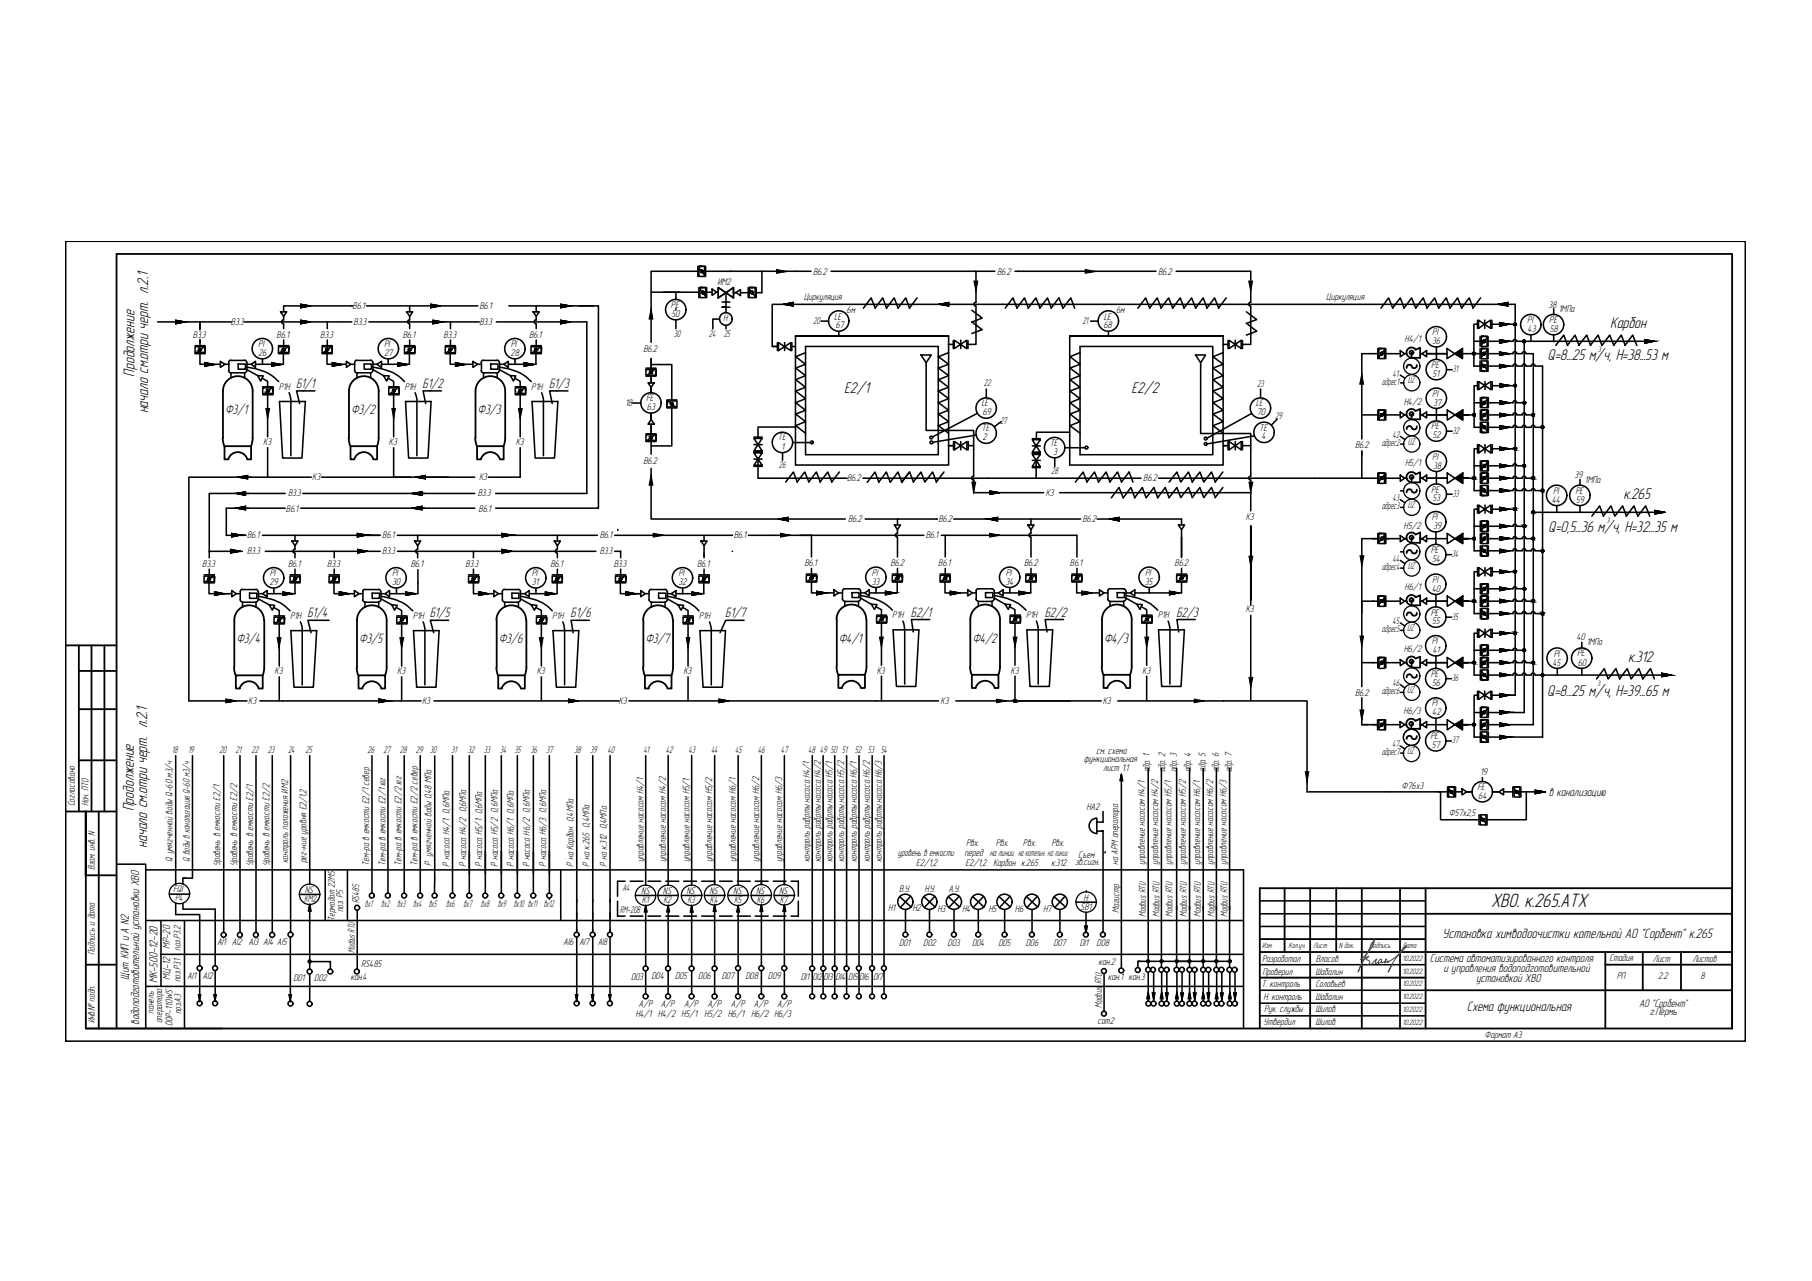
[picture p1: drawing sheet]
<svg xmlns="http://www.w3.org/2000/svg" width="297mm" height="210mm" viewBox="0 0 297 210" stroke-linecap="round" stroke-linejoin="round" font-family="sans-serif">
<defs><g id="words">
<text font-size="3.3" x="244.4" y="148.6">ХВО. к.265.АТХ</text>
<g font-size="2.6">
<text x="264" y="53.8">Карбон</text>
<text x="253.7" y="58.9">Q=8...25 м/ч, H=38...53 м</text>
<text x="22.1" y="61.7" transform="rotate(-90 22.1 61.7)">Продолжение</text>
<text x="138.4" y="64.4">E2/1</text>
<text x="185.5" y="64.4">E2/2</text>
<text x="24.3" y="67.7" transform="rotate(-90 24.3 67.7)">начало см.отри черт. л.2.1</text>
<text x="266.1" y="81.8">к.265</text>
<text x="253.8" y="87.2">Q=0,5...36 м/ч, H=32...35 м</text>
<text x="266.9" y="108.5">к.312</text>
<text x="253.6" y="114">Q=8...25 м/ч, H=39...65 м</text>
<text x="21.9" y="132.9" transform="rotate(-90 21.9 132.9)">Продолжение</text>
<text x="24.1" y="138.9" transform="rotate(-90 24.1 138.9)">начало см.отри черт. л.2.1</text>
</g>
<g font-size="2.3">
<text x="48.5" y="63.6">Б1/1</text>
<text x="69.3" y="63.6">Б1/2</text>
<text x="90" y="63.6">Б1/3</text>
<text x="36.9" y="67.9">Ф3/1</text>
<text x="57.5" y="67.9">Ф3/2</text>
<text x="78.3" y="67.9">Ф3/3</text>
<text x="50.4" y="101.2">Б1/4</text>
<text x="70.5" y="101.2">Б1/5</text>
<text x="93.5" y="101.2">Б1/6</text>
<text x="118.9" y="101.2">Б1/7</text>
<text x="149.3" y="101">Б2/1</text>
<text x="171.3" y="101">Б2/2</text>
<text x="192.8" y="101">Б2/3</text>
<text x="38.7" y="105.4">Ф3/4</text>
<text x="58.9" y="105.4">Ф3/5</text>
<text x="81.8" y="105.4">Ф3/6</text>
<text x="105.8" y="105.4">Ф3/7</text>
<text x="137.5" y="105.3">Ф4/1</text>
<text x="159.4" y="105.3">Ф4/2</text>
<text x="181" y="105.3">Ф4/3</text>
<text x="236.5" y="153.7">Установка химводоочистки котельной АО &quot;Сорбент&quot; к.265</text>
<text x="240.5" y="165.7">Схема функциональная</text>
</g>
<g font-size="2">
<text x="253.9" y="130.4">в канализацию</text>
<text x="21.1" y="160.5" transform="rotate(-90 21.1 160.5)">Щит КИП и А N2</text>
<text x="25.8" y="161.1" transform="rotate(-90 25.8 161.1)">МК-500-12-20</text>
<text x="234.4" y="157.7">Система автоматизированного контроля</text>
<text x="236.7" y="159.3">и управления водоподготовительной</text>
<text x="242" y="160.9">установкой ХВО</text>
<text x="22.8" y="167.9" transform="rotate(-90 22.8 167.9)">водоподготовительной установки ХВО</text>
</g>
<g font-size="1.8">
<text x="27.9" y="155.4" transform="rotate(-90 27.9 155.4)">МР-20</text>
<text x="27.9" y="160.5" transform="rotate(-90 27.9 160.5)">МЦ-12</text>
<text x="268.7" y="164.9">АО &quot;Сорбент&quot;</text>
<text x="270.5" y="166.3">г.Пермь</text>
</g>
<g font-size="1.6">
<text x="117.6" y="46.7">ИМ2</text>
<text x="133.3" y="45">В6.2</text>
<text x="163.5" y="45">В6.2</text>
<text x="189.8" y="45">В6.2</text>
<text x="37.9" y="53.2">В3.3</text>
<text x="57.8" y="50.6">В6.1</text>
<text x="58" y="53.2">В3.3</text>
<text x="78.6" y="50.6">В6.1</text>
<text x="78.6" y="53.2">В3.3</text>
<text x="110" y="50.5">PE</text>
<text x="110.1" y="52">50</text>
<text x="118.5" y="52.7">Н</text>
<text x="131.8" y="49.1">Циркуляция</text>
<text x="133.3" y="53">20</text>
<text x="136.8" y="52.4">LE</text>
<text x="137" y="53.8">67</text>
<text x="138.8" y="51.3">6м</text>
<text x="177.4" y="53.2">21</text>
<text x="180.9" y="53.8">68</text>
<text x="180.9" y="52.4">LE</text>
<text x="183" y="51.3">6м</text>
<text x="217.4" y="49.1">Циркуляция</text>
<text x="250.4" y="52.9">PI</text>
<text x="253.8" y="50.4">38</text>
<text x="254" y="53">PE</text>
<text x="255.5" y="51.1">1МПа</text>
<text x="31.6" y="55.4">В3.3</text>
<text x="42.3" y="58.3">26</text>
<text x="42.3" y="56.9">PI</text>
<text x="45.4" y="55.4">В6.1</text>
<text x="52.5" y="55.4">В3.3</text>
<text x="63" y="58.3">27</text>
<text x="63" y="56.9">PI</text>
<text x="66" y="55.4">В6.1</text>
<text x="72.7" y="55.4">В3.3</text>
<text x="83.7" y="58.3">28</text>
<text x="83.7" y="56.9">PI</text>
<text x="86.8" y="55.4">В6.1</text>
<text x="105.5" y="57.6">В6.2</text>
<text x="110.5" y="55.2">30</text>
<text x="116.2" y="55.2">24</text>
<text x="118.6" y="55.2">25</text>
<text x="230.3" y="56">Н4/1</text>
<text x="234.8" y="56.4">36</text>
<text x="234.8" y="54.9">PI</text>
<text x="250.4" y="54.4">43</text>
<text x="254.1" y="54.4">58</text>
<text x="45.7" y="63.8">Р1Н</text>
<text x="66.3" y="63.8">Р1Н</text>
<text x="87.1" y="63.8">Р1Н</text>
<text x="105.9" y="65.8">FE</text>
<text x="161.3" y="63.2">22</text>
<text x="206.1" y="63.4">23</text>
<text x="226.5" y="63">адрес1</text>
<text x="228.3" y="61.7">41</text>
<text x="230.8" y="62.8">UZ</text>
<text x="234.6" y="60.3">PE</text>
<text x="234.8" y="65">PI</text>
<text x="234.8" y="61.8">51</text>
<text x="238.1" y="61">31</text>
<text x="102.5" y="66.5">18</text>
<text x="106.1" y="67.2">63</text>
<text x="160.9" y="66.6">LE</text>
<text x="160.9" y="70.7">TE</text>
<text x="161.1" y="68">69</text>
<text x="163.9" y="69.5">27</text>
<text x="205.9" y="66.6">LE</text>
<text x="206" y="68">70</text>
<text x="206.4" y="70.6">TE</text>
<text x="209.1" y="68.6">29</text>
<text x="228.3" y="71.8">42</text>
<text x="230.1" y="66.3">Н4/2</text>
<text x="234.6" y="70.4">PE</text>
<text x="234.8" y="71.8">52</text>
<text x="234.9" y="66.5">37</text>
<text x="238.1" y="71">32</text>
<text x="43.2" y="72.9">К3</text>
<text x="63.8" y="72.9">К3</text>
<text x="84.6" y="72.9">К3</text>
<text x="105.5" y="76">В6.2</text>
<text x="127.5" y="72.2">TE</text>
<text x="127.7" y="76.7">26</text>
<text x="128" y="73.7">1</text>
<text x="161.1" y="72.1">2</text>
<text x="172.1" y="73">TE</text>
<text x="172.3" y="77.7">28</text>
<text x="172.6" y="74.5">3</text>
<text x="206.8" y="72">4</text>
<text x="222.1" y="73.4">В6.2</text>
<text x="226.5" y="73.1">адрес2</text>
<text x="230.3" y="76.3">Н5/1</text>
<text x="230.8" y="72.9">UZ</text>
<text x="234.8" y="75.4">PI</text>
<text x="234.9" y="76.8">38</text>
<text x="46.9" y="83.8">B6.1</text>
<text x="47.2" y="81.3">В3.3</text>
<text x="51.2" y="78.7">К3</text>
<text x="78.3" y="81.3">В3.3</text>
<text x="78.5" y="83.8">B6.1</text>
<text x="78.5" y="78.7">К3</text>
<text x="138.9" y="78.8">В6.2</text>
<text x="171.4" y="81.2">К3</text>
<text x="187.4" y="78.8">В6.2</text>
<text x="226.5" y="83.4">адрес3</text>
<text x="228.3" y="82.1">43</text>
<text x="230.8" y="83.2">UZ</text>
<text x="234.6" y="80.7">PE</text>
<text x="234.8" y="82.2">53</text>
<text x="238.1" y="81.4">33</text>
<text x="254.4" y="82.4">44</text>
<text x="254.6" y="80.9">PI</text>
<text x="258.1" y="78.3">39</text>
<text x="258.2" y="80.9">PE</text>
<text x="258.3" y="82.4">59</text>
<text x="259.8" y="79.1">1МПа</text>
<text x="40.5" y="88.1">В6.1</text>
<text x="62.7" y="88.1">В6.1</text>
<text x="98.3" y="88.1">В6.1</text>
<text x="120.3" y="88.1">В6.1</text>
<text x="139" y="85.5">В6.2</text>
<text x="151.8" y="88.1">В6.1</text>
<text x="153.9" y="85.5">В6.2</text>
<text x="177.4" y="85.5">В6.2</text>
<text x="204.2" y="85.1">К3</text>
<text x="230.1" y="86.6">Н5/2</text>
<text x="234.7" y="85.2">PI</text>
<text x="234.9" y="86.7">39</text>
<text x="33.2" y="92.9">В3.3</text>
<text x="40.5" y="90.8">В3.3</text>
<text x="44.2" y="95.9">29</text>
<text x="44.2" y="94.4">PI</text>
<text x="47.2" y="92.9">В6.1</text>
<text x="53.7" y="92.9">В3.3</text>
<text x="62.7" y="90.8">В3.3</text>
<text x="64.3" y="95.9">30</text>
<text x="64.3" y="94.4">PI</text>
<text x="67.3" y="92.9">В6.1</text>
<text x="76.3" y="92.9">В3.3</text>
<text x="87.2" y="95.9">31</text>
<text x="87.2" y="94.4">PI</text>
<text x="90.2" y="92.9">В6.1</text>
<text x="98.3" y="90.8">В3.3</text>
<text x="100.6" y="92.9">В3.3</text>
<text x="111.2" y="95.9">32</text>
<text x="111.2" y="94.4">PI</text>
<text x="114.3" y="92.9">В6.1</text>
<text x="131.9" y="92.8">В6.1</text>
<text x="142.9" y="95.8">33</text>
<text x="142.9" y="94.3">PI</text>
<text x="146" y="92.8">В6.2</text>
<text x="153.8" y="92.8">В6.1</text>
<text x="164.8" y="95.8">34</text>
<text x="164.9" y="94.3">PI</text>
<text x="167.9" y="92.8">В6.2</text>
<text x="175.4" y="92.8">В6.1</text>
<text x="187.7" y="95.8">35</text>
<text x="187.7" y="94.3">PI</text>
<text x="192.5" y="92.8">В6.2</text>
<text x="226.5" y="93.4">адрес4</text>
<text x="228.3" y="92.1">44</text>
<text x="230.8" y="93.2">UZ</text>
<text x="234.5" y="90.6">PE</text>
<text x="234.8" y="92.1">54</text>
<text x="234.8" y="95.5">PI</text>
<text x="238" y="91.3">34</text>
<text x="47.6" y="101.4">Р1Н</text>
<text x="67.7" y="101.4">Р1Н</text>
<text x="90.5" y="101.4">Р1Н</text>
<text x="114.6" y="101.4">Р1Н</text>
<text x="146.3" y="101.3">Р1Н</text>
<text x="168.2" y="101.3">Р1Н</text>
<text x="189.8" y="101.3">Р1Н</text>
<text x="204.2" y="100.3">К3</text>
<text x="230.3" y="96.6">Н6/1</text>
<text x="234.5" y="100.9">PE</text>
<text x="234.7" y="96.9">40</text>
<text x="238" y="101.6">35</text>
<text x="226.5" y="103.6">адрес5</text>
<text x="228.3" y="102.3">45</text>
<text x="230.1" y="106.9">Н6/2</text>
<text x="230.7" y="103.4">UZ</text>
<text x="234.7" y="105.6">PI</text>
<text x="234.8" y="102.3">55</text>
<text x="234.8" y="107">41</text>
<text x="254.7" y="107.6">PI</text>
<text x="258.4" y="104.9">40</text>
<text x="258.5" y="107.6">PE</text>
<text x="260.1" y="105.7">1МПа</text>
<text x="45" y="110.4">К3</text>
<text x="65.1" y="110.4">К3</text>
<text x="88" y="110.4">К3</text>
<text x="112" y="110.4">К3</text>
<text x="143.7" y="110.4">К3</text>
<text x="165.7" y="110.4">К3</text>
<text x="187.3" y="110.4">К3</text>
<text x="226.5" y="113.8">адрес6</text>
<text x="228.3" y="112.4">46</text>
<text x="230.7" y="113.5">UZ</text>
<text x="234.5" y="111">PE</text>
<text x="234.8" y="112.4">56</text>
<text x="238" y="111.6">36</text>
<text x="254.5" y="109.1">45</text>
<text x="258.6" y="109.1">60</text>
<text x="40.7" y="115.4">К3</text>
<text x="69.2" y="115.4">К3</text>
<text x="101.4" y="115.4">К3</text>
<text x="154.2" y="115.3">К3</text>
<text x="180.8" y="115.3">К3</text>
<text x="222.1" y="114.1">В6.2</text>
<text x="230.1" y="117.1">Н6/3</text>
<text x="234.7" y="115.7">PI</text>
<text x="234.8" y="117.2">42</text>
<text x="28.2" y="123.4">18</text>
<text x="30.8" y="123.4">19</text>
<text x="36" y="123.4">20</text>
<text x="38.6" y="123.4">21</text>
<text x="41.2" y="123.4">22</text>
<text x="43.9" y="123.4">23</text>
<text x="47.2" y="123.4">24</text>
<text x="50.1" y="123.4">25</text>
<text x="60.3" y="123.4">26</text>
<text x="62.9" y="123.4">27</text>
<text x="65.5" y="123.4">28</text>
<text x="68.2" y="123.4">29</text>
<text x="70.5" y="123.4">30</text>
<text x="74" y="123.4">31</text>
<text x="76.7" y="123.4">32</text>
<text x="79.3" y="123.4">33</text>
<text x="81.9" y="123.4">34</text>
<text x="84.3" y="123.4">35</text>
<text x="87" y="123.4">36</text>
<text x="89.5" y="123.4">37</text>
<text x="94.1" y="123.4">38</text>
<text x="96.7" y="123.4">39</text>
<text x="99.6" y="123.4">40</text>
<text x="105.5" y="123.4">41</text>
<text x="109.1" y="123.4">42</text>
<text x="112.9" y="123.4">43</text>
<text x="116.6" y="123.4">44</text>
<text x="120.5" y="123.4">45</text>
<text x="124.2" y="123.4">46</text>
<text x="128" y="123.4">47</text>
<text x="132.5" y="123.4">48</text>
<text x="134.4" y="123.4">49</text>
<text x="136.2" y="123.4">50</text>
<text x="138" y="123.4">51</text>
<text x="140.1" y="123.4">52</text>
<text x="142.3" y="123.4">53</text>
<text x="144.4" y="123.4">54</text>
<text x="177.7" y="124.9">функциональная</text>
<text x="179.7" y="123.5">cм. схема</text>
<text x="226.5" y="123.7">адрес7</text>
<text x="228.2" y="122.5">47</text>
<text x="230.7" y="123.5">UZ</text>
<text x="234.5" y="121.1">PE</text>
<text x="234.7" y="122.6">57</text>
<text x="238" y="121.8">37</text>
<text x="180.8" y="126.3">лист 1.1</text>
<text x="188.5" y="126.5" transform="rotate(-90 188.5 126.5)">адр. 1</text>
<text x="191" y="126.5" transform="rotate(-90 191 126.5)">адр. 2</text>
<text x="192.9" y="126.5" transform="rotate(-90 192.9 126.5)">адр. 3</text>
<text x="195.2" y="126.5" transform="rotate(-90 195.2 126.5)">адр. 4</text>
<text x="197.6" y="126.4" transform="rotate(-90 197.6 126.4)">адр. 5</text>
<text x="199.8" y="126.5" transform="rotate(-90 199.8 126.5)">адр. 6</text>
<text x="201.9" y="126.5" transform="rotate(-90 201.9 126.5)">адр. 7</text>
<text x="229.8" y="129.3">Ф76x3</text>
<text x="242.2" y="129.5">FE</text>
<text x="242.3" y="130.9">64</text>
<text x="242.6" y="126.9">19</text>
<text x="12.3" y="132.1" transform="rotate(-90 12.3 132.1)">Согласовано</text>
<text x="14.5" y="132.1" transform="rotate(-90 14.5 132.1)">Нач. ПТО</text>
<text x="178.1" y="132.7">HA2</text>
<text x="237.5" y="133.7">Ф57x2,5</text>
<text x="15.6" y="142.6" transform="rotate(-90 15.6 142.6)">Взам. инв. N</text>
<text x="28.3" y="141.2" transform="rotate(-90 28.3 141.2)">Q умягченной воды Q-60 м3/ч</text>
<text x="31.1" y="141.2" transform="rotate(-90 31.1 141.2)">Q воды в канализацию Q-60 м3/ч</text>
<text x="36.1" y="141.9" transform="rotate(-90 36.1 141.9)">Уровень в емкости Е2/1</text>
<text x="38.9" y="141.9" transform="rotate(-90 38.9 141.9)">Уровень в емкости Е2/2</text>
<text x="41.5" y="141.9" transform="rotate(-90 41.5 141.9)">Уровень в емкости Е2/1</text>
<text x="44.2" y="141.9" transform="rotate(-90 44.2 141.9)">Уровень в емкости Е2/2</text>
<text x="47.2" y="141.5" transform="rotate(-90 47.2 141.5)">контроль положения ИМ2</text>
<text x="50.2" y="141.5" transform="rotate(-90 50.2 141.5)">рег-ние уровня Е2/1,2</text>
<text x="60.5" y="141.9" transform="rotate(-90 60.5 141.9)">Тем-ра в емкости Е2/1 север</text>
<text x="63.2" y="141.9" transform="rotate(-90 63.2 141.9)">Тем-ра в емкости Е2/1 юг</text>
<text x="65.8" y="141.9" transform="rotate(-90 65.8 141.9)">Тем-ра в емкости Е2/2 юг</text>
<text x="68.4" y="141.9" transform="rotate(-90 68.4 141.9)">Тем-ра в емкости Е2/2 север</text>
<text x="70.8" y="141.9" transform="rotate(-90 70.8 141.9)">P умягченной воды 0,48 МПа</text>
<text x="73.7" y="142" transform="rotate(-90 73.7 142)">P насоса Н4/1 0,6МПа</text>
<text x="76.4" y="142" transform="rotate(-90 76.4 142)">P насоса Н4/2 0,6МПа</text>
<text x="79.1" y="142" transform="rotate(-90 79.1 142)">P насоса Н5/1 0,6МПа</text>
<text x="81.6" y="142" transform="rotate(-90 81.6 142)">P насоса Н5/2 0,6МПа</text>
<text x="84.3" y="142" transform="rotate(-90 84.3 142)">P насоса Н6/1 0,6МПа</text>
<text x="86.9" y="142.1" transform="rotate(-90 86.9 142.1)">P насоса Н6/2 0,6МПа</text>
<text x="89.5" y="142" transform="rotate(-90 89.5 142)">P насоса Н6/3 0,6МПа</text>
<text x="94" y="142" transform="rotate(-90 94 142)">P на Карбон 0,4МПа</text>
<text x="96.7" y="142" transform="rotate(-90 96.7 142)">P на к.265 0,4МПа</text>
<text x="99.5" y="142" transform="rotate(-90 99.5 142)">P на к.312 0,4МПа</text>
<text x="105.5" y="141.3" transform="rotate(-90 105.5 141.3)">управление насосом Н4/1</text>
<text x="109.1" y="141.3" transform="rotate(-90 109.1 141.3)">управление насосом Н4/2</text>
<text x="113" y="141.3" transform="rotate(-90 113 141.3)">управление насосом Н5/1</text>
<text x="116.8" y="141.3" transform="rotate(-90 116.8 141.3)">управление насосом Н5/2</text>
<text x="120.6" y="141.3" transform="rotate(-90 120.6 141.3)">управление насосом Н6/1</text>
<text x="124.4" y="141.3" transform="rotate(-90 124.4 141.3)">управление насосом Н6/2</text>
<text x="128.2" y="141.3" transform="rotate(-90 128.2 141.3)">управление насосом Н6/3</text>
<text x="132.8" y="141.3" transform="rotate(-90 132.8 141.3)">контроль рабрты насоса Н4/1</text>
<text x="134.5" y="141.3" transform="rotate(-90 134.5 141.3)">контроль рабрты насоса Н4/2</text>
<text x="136.5" y="141.3" transform="rotate(-90 136.5 141.3)">контроль рабрты насоса Н5/1</text>
<text x="138.4" y="141.3" transform="rotate(-90 138.4 141.3)">контроль рабрты насоса Н5/2</text>
<text x="140.4" y="141.3" transform="rotate(-90 140.4 141.3)">контроль рабрты насоса Н6/1</text>
<text x="142.6" y="141.3" transform="rotate(-90 142.6 141.3)">контроль рабрты насоса Н6/2</text>
<text x="144.5" y="141.3" transform="rotate(-90 144.5 141.3)">контроль рабрты насоса Н6/3</text>
<text x="147.2" y="140.2">уровень в емкости</text>
<text x="150.2" y="141.9">E2/1,2</text>
<text x="158.1" y="140.3">перед на линии на котельн. на линии</text>
<text x="158.3" y="141.9">E2/1,2 Карбон к.265</text>
<text x="158.4" y="138.6">Рвх.</text>
<text x="163.3" y="138.6">Рвх.</text>
<text x="167.7" y="138.6">Рвх.</text>
<text x="172.3" y="141.9">к.312</text>
<text x="172.4" y="138.6">Рвх.</text>
<text x="176.2" y="141.8">зв.сигн.</text>
<text x="176.8" y="140.6">Съем</text>
<text x="183.3" y="141.7" transform="rotate(-90 183.3 141.7)">на АРМ оператора</text>
<text x="187.7" y="141.7" transform="rotate(-90 187.7 141.7)">управление насосом Н4/1</text>
<text x="189.9" y="141.7" transform="rotate(-90 189.9 141.7)">управление насосом Н4/2</text>
<text x="192" y="141.7" transform="rotate(-90 192 141.7)">управление насосом Н5/1</text>
<text x="194.4" y="141.7" transform="rotate(-90 194.4 141.7)">управление насосом Н5/2</text>
<text x="196.7" y="141.7" transform="rotate(-90 196.7 141.7)">управление насосом Н6/1</text>
<text x="198.9" y="141.7" transform="rotate(-90 198.9 141.7)">управление насосом Н6/2</text>
<text x="201.1" y="141.7" transform="rotate(-90 201.1 141.7)">управление насосом Н6/3</text>
<text x="28.4" y="146.2">FQI</text>
<text x="28.7" y="147.7">Р4</text>
<text x="49.8" y="147.8">KM2</text>
<text x="50" y="146.3">NS</text>
<text x="56.2" y="149.5" transform="rotate(-90 56.2 149.5)">поз. Р5</text>
<text x="58.9" y="148" transform="rotate(-90 58.9 148)">RS485</text>
<text x="59.8" y="148.6">вх1</text>
<text x="62.5" y="148.6">вх2</text>
<text x="65.1" y="148.6">вх3</text>
<text x="67.7" y="148.6">вх4</text>
<text x="70.3" y="148.6">вх5</text>
<text x="73.2" y="148.6">вх6</text>
<text x="76" y="148.6">вх7</text>
<text x="78.8" y="148.6">вх8</text>
<text x="81.6" y="148.6">вх9</text>
<text x="84.2" y="148.6">вх10 вх11</text>
<text x="89.1" y="148.6">вх12</text>
<text x="101.6" y="149.6">RM-208</text>
<text x="102" y="146">А4</text>
<text x="105.1" y="146.5">NS</text>
<text x="105.2" y="147.9">K1</text>
<text x="108.7" y="146.6">NS</text>
<text x="108.8" y="148">K2</text>
<text x="112.5" y="146.5">NS</text>
<text x="112.7" y="148">K3</text>
<text x="116.3" y="146.5">NS</text>
<text x="116.4" y="148">K4</text>
<text x="120.2" y="146.5">NS</text>
<text x="120.3" y="148">K5</text>
<text x="124" y="146.5">NS</text>
<text x="124.1" y="148">K6</text>
<text x="127.7" y="146.5">NS</text>
<text x="127.8" y="148">K7</text>
<text x="145.6" y="149.4">Н1</text>
<text x="147.4" y="146.1">В.У.</text>
<text x="149.6" y="149.4">Н2</text>
<text x="151.5" y="146.1">Н.У.</text>
<text x="153.7" y="149.5">Н3</text>
<text x="155.5" y="146.1">A.У.</text>
<text x="157.7" y="149.5">Н4</text>
<text x="162" y="149.5">Н5</text>
<text x="166.4" y="149.5">Н6</text>
<text x="171" y="149.5">Н7</text>
<text x="177.1" y="149.1">SB1</text>
<text x="177.6" y="147.6">H</text>
<text x="183.4" y="149.6" transform="rotate(-90 183.4 149.6)">Магиcтр</text>
<text x="29.6" y="155.8" transform="rotate(-90 29.6 155.8)">поз.Р3.2</text>
<text x="35.6" y="154.9">AI1 AI2 AI3 AI4 AI5</text>
<text x="54.9" y="150.8" transform="rotate(-90 54.9 150.8)">Термодат 22М5</text>
<text x="92.3" y="154.9">AI6</text>
<text x="94.9" y="154.9">AI7</text>
<text x="98" y="154.9">АI8</text>
<text x="147.4" y="154.9">DО1</text>
<text x="151.4" y="154.9">DO2</text>
<text x="155.3" y="154.9">DO3</text>
<text x="159.4" y="154.9">DO4</text>
<text x="163.7" y="155">DO5</text>
<text x="168.2" y="155">DO6</text>
<text x="172.7" y="155">DO7</text>
<text x="177" y="155">DI1</text>
<text x="179.8" y="155">DO8</text>
<text x="187.8" y="150.2" transform="rotate(-90 187.8 150.2)">Modbus RTU</text>
<text x="190" y="150.2" transform="rotate(-90 190 150.2)">Modbus RTU</text>
<text x="192.2" y="150.2" transform="rotate(-90 192.2 150.2)">Modbus RTU</text>
<text x="194.6" y="150.2" transform="rotate(-90 194.6 150.2)">Modbus RTU</text>
<text x="196.9" y="150.2" transform="rotate(-90 196.9 150.2)">Modbus RTU</text>
<text x="199.1" y="150.2" transform="rotate(-90 199.1 150.2)">Modbus RTU</text>
<text x="201.2" y="150.2" transform="rotate(-90 201.2 150.2)">Modbus RTU</text>
<text x="15.6" y="156.4" transform="rotate(-90 15.6 156.4)">Подпись и дата</text>
<text x="29.6" y="161" transform="rotate(-90 29.6 161)">поз.Р3.1</text>
<text x="30.7" y="160.4">AI1</text>
<text x="33.2" y="160.4">AI2</text>
<text x="48.1" y="160.8">DO1</text>
<text x="51.5" y="160.7">DO2</text>
<text x="57.5" y="160.6">кан.4</text>
<text x="58.2" y="156.2" transform="rotate(-90 58.2 156.2)">Modbus RTU</text>
<text x="59.2" y="158.5">RS485</text>
<text x="103.5" y="160.6">DO3</text>
<text x="106.8" y="160.5">DO4</text>
<text x="110.7" y="160.5">DO5</text>
<text x="114.5" y="160.5">DO6</text>
<text x="118.3" y="160.5">DO7</text>
<text x="122.2" y="160.5">DO8</text>
<text x="125.9" y="160.5">DO9</text>
<text x="131.3" y="160.6">DI1</text>
<text x="133.2" y="160.6">DI2</text>
<text x="135" y="160.6">DI3</text>
<text x="137" y="160.6">DI4</text>
<text x="139.1" y="160.6">DI5</text>
<text x="140.8" y="160.6">DI6</text>
<text x="143.1" y="160.6">DI7</text>
<text x="180.1" y="158.1">кан.2</text>
<text x="181.6" y="160.7">кан.1 кан.3</text>
<text x="206.8" y="161.7">Т. контроль</text>
<text x="206.9" y="157.7">Разработал</text>
<text x="206.9" y="159.8">Проверил</text>
<text x="215.7" y="159.8">Шабалин</text>
<text x="215.7" y="161.7">Соловьев</text>
<text x="215.7" y="157.6">Власов</text>
<text x="263.8" y="157.5">Стадия</text>
<text x="265" y="160.4">РП</text>
<text x="270.9" y="157.6">Лист</text>
<text x="271.8" y="160.4">2.2</text>
<text x="277.4" y="157.6">Листов</text>
<text x="278.7" y="160.4">8</text>
<text x="15.6" y="167.7" transform="rotate(-90 15.6 167.7)">Инв.№ подп.</text>
<text x="25.2" y="166.1" transform="rotate(-90 25.2 166.1)">панель</text>
<text x="26.6" y="167.7" transform="rotate(-90 26.6 167.7)">оператора</text>
<text x="29.7" y="166.2" transform="rotate(-90 29.7 166.2)">поз.A3</text>
<text x="104.2" y="166.6">Н4/1 Н4/2 Н5/1</text>
<text x="104.7" y="165">A/Р</text>
<text x="108.3" y="165">A/Р</text>
<text x="112.2" y="165">A/Р</text>
<text x="115.5" y="166.6">Н5/2 Н6/1</text>
<text x="116" y="165">A/Р</text>
<text x="119.8" y="165">A/Р</text>
<text x="123.1" y="166.6">Н6/2 Н6/3</text>
<text x="123.6" y="165">A/Р</text>
<text x="127.4" y="165">A/Р</text>
<text x="179.9" y="167.8">com2</text>
<text x="180.6" y="165.1" transform="rotate(-90 180.6 165.1)">Modbus RTU</text>
<text x="207.1" y="163.8">Н. контроль</text>
<text x="207.2" y="165.9">Рук. службы</text>
<text x="215.7" y="163.8">Шабалин</text>
<text x="215.7" y="167.9">Шилов</text>
<text x="215.7" y="165.9">Шилов</text>
<text x="28.3" y="168.1" transform="rotate(-90 28.3 168.1)">DOP-110WS</text>
<text x="207.2" y="168">Утвердил</text>
<text x="243.3" y="170">Формат A3</text>
</g>
<g font-size="1.3">
<text x="261.9" y="57.6">3</text>
<text x="263.3" y="85.7">3</text>
<text x="261.8" y="112.4">3</text>
<text x="206.9" y="155.4">Изм.</text>
<text x="211.2" y="155.4">Кол.уч.</text>
<text x="215.3" y="155.4">Лист</text>
<text x="219.5" y="155.4">N док.</text>
<text x="224.5" y="155.4">Подпись</text>
<text x="229.9" y="155.4">Дата</text>
<text x="229.9" y="157.5">10.2022</text>
<text x="229.9" y="159.6">10.2022</text>
<text x="229.9" y="161.6">10.2022</text>
<text x="229.9" y="163.7">10.2022</text>
<text x="229.9" y="165.8">10.2022</text>
<text x="229.9" y="167.9">10.2022</text>
</g>
</g></defs>
<!-- layer: 0 -->
<g fill="none" stroke="#000" stroke-width=".25">
<path d="M10.8 39.5h275.3v131.1h-275.3zM25.8 52.7h12.1M32 56.8h1.6v1h-1.6zM32 58h1.6M32 56.6h1.6M32.8 58v1.7h3.3M32.8 52.7v1.4M32.8 55.6v1M33.5 56.8l-1.3 1M33.6 57.3v-.5v1M36.1 59.2l.8 .5-.8 .5zM36.9 59.7h.6"/>
<path d="M37.5 59.4v1.3M37.8 59l-.3 .2v.2M37.9 59.1h2.2M39 59.6h1.2v.9h-1.2zM40.1 52.7h17.6M40.1 59l.3 .2v.2M40.5 59.4v1.3M40.5 59.7h.7M41.2 59.7l.7-.5v1zM43 59.1v.6M45.6 56.8h1.7v1h-1.7zM45.6 58h1.7"/>
<path d="M45.6 56.6h1.7M46 51.1h1l-.5 .7zM46.5 58v1.7h-4.6M46.5 52.4a.32 .32 0 0 0-.3 .3 .32 .32 0 0 0 .3 .3M46.5 51.8v.7M46.5 53.1v.7M46.5 55.7v.9M47.2 56.8l-1.3 1M47.3 57.3v-.5v1M52.8 56.8h1.7v1h-1.7zM52.8 58h1.7M52.8 56.6h1.7"/>
<path d="M53.6 58v1.7h3.2M53.7 52.7v1.1M53.7 55.7v.9M54.3 56.8l-1.3 1M54.5 57.3v-.5v1M56.8 59.2l.7 .5-.7 .5zM57.5 59.7h.6M57.8 50.1h-11.3v1M58.5 59l-.3 .2-.1 .2v1.3l.2 .3 .2 .1M58.5 59.1h2.3M59.7 59.6h1.2v.9h-1.2zM60.1 50.1h18.2"/>
<path d="M60.5 52.7h18.1M60.7 59l.4 .2v.2M61.1 59.7h.7M61.1 59.4v1.3M61.8 59.7l.7-.5v1zM63.6 59.1v.6M66.3 56.8h1.7v1h-1.7zM66.3 58h1.7M66.3 56.6h1.7M66.6 51.1h1.1l-.5 .7zM67.1 58v1.7h-4.6M67.1 52.4a.32 .32 0 0 0-.3 .3 .32 .32 0 0 0 .3 .3"/>
<path d="M67.2 50.1v1M67.2 51.8v.7M67.2 53.1v.7M67.2 55.7v.9M67.9 56.8l-1.3 1M68 57.3v-.5v1M73 56.8h1.6v1h-1.6zM73 58h1.6M73 56.6h1.6M73.8 58v1.7h3.7M73.8 52.7v1.1M73.8 55.7v.9"/>
<path d="M74.5 56.8l-1.3 1M74.6 57.3v-.5v1M77.5 59.2l.8 .5-.8 .5zM78.3 59.7h.6M78.9 59.4v1.3M79.2 59l-.3 .2v.2M79.3 59.1h2.2M80.4 59.6h1.2v.9h-1.2zM81.4 52.7h14.8v28.2h-14.9M81.5 59l.3 .2v.2M81.9 59.7h.7M81.9 59.4v1.3"/>
<path d="M82.6 59.7l.7-.5v1zM83.4 50.1h13.9M84.4 59.1v.6M87.1 56.8h1.6v1h-1.6zM87.1 58h1.6M87.1 56.6h1.6M87.4 51.1h1l-.5 .7zM87.9 58v1.7h-4.6M87.9 52.4a.32 .32 0 0 0-.3 .3 .32 .32 0 0 0 .3 .3M87.9 50.1v1M87.9 51.8v.7M87.9 53.1v.7"/>
<path d="M87.9 55.7v.9M88.6 56.8l-1.3 1M88.7 57.3v-.5v1M94.9 50.1h3.2v33.2h-16.8M106.7 59.7h3.4v5.8M106.7 58.8v1.5M108.8 47.9h5.8M110.8 50.8h.1M110.8 48v.7M110.8 52.4v1.4M111.4 47.9h-4.7v8.2M114.4 44.5h-7.7v3.4"/>
<path d="M114.4 43.6v1.7M114.6 43.6h.9v1.7h-.9zM114.6 43.9l.9 1.2M114.6 47.1v1.7M114.7 47.1h1v1.7h-1zM114.7 47.4l1 1.2M115.1 43.6h-.5h.9M115.3 47.1h-.6h1M115.7 44.5h9.2M115.7 43.6v1.7M115.8 47.9h.9M115.8 47.1v1.7"/>
<path d="M116.7 47.4l.8 .5-.8 .5zM117.5 47.9h.2M117.7 47.1l1.3 .9-1.3 .8zM118 52.3h-1.1v1.6M119 48l1.2-.9v1.7zM119 53.3v.6M120.2 48h.4M120.6 47.9l.8-.4v.9zM121.4 48h1.3M122.7 47.1v1.7M122.8 47.1h1v1.7h-1zM122.8 47.4l1 1.2"/>
<path d="M123.4 47.1h-.6h1M124 47.1v1.7M127.4 56.8h-.8v-6.9h121.8v64h-3.8M127.4 56.1v1.3M127.6 56.1l1 .7-1 .6zM128.6 56.8l1-.7v1.3zM128.6 56.1v1.3M129.8 56.8h.6M129.8 56.1v1.3M130.4 58.4l1.7 1.3-1.7 .6M132.1 55.1h8.4h-10.1h25.1h-25.1v21.1h25.1v-21.1M132.1 56.8h21.7v17.7h-21.7z"/>
<path d="M132.1 57.8l-1.7 .7M132.9 44.5h-8v3.5h-.9M134.6 52.6h1.3M136.2 44.5h26.9M137.5 54.3v.8M141.5 50.5l1.3-1.7 .7 1.7M143.4 50.5l1.3-1.7 .6 1.7M145.3 50.5l1.3-1.7 .6 1.7M147.2 50.5l1.3-1.7 .6 1.7M150.3 48.8l-1.2 1.7M151 58.2h1.7l-.9 1.2zM151.8 59.4v11.1h7.8v7.6"/>
<path d="M153.8 58.4l1.7 1.3-1.7 .6M155.5 56.4h.8M155.5 57.8l-1.7 .7M156.3 55.8v1.3M156.4 55.8l1.1 .6-1.1 .7zM157.5 56.4l1-.6v1.3zM157.5 55.8v1.3M158.7 55.8v1.3M159.3 50.8l1.7 1.3-1.7 .7M159.3 52.7l1.7 1.3-1.7 .7M160 49.5a.32 .32 0 0 0-.3 .3 .32 .32 0 0 0 .3 .4M160 50.2v6.2h-1.3"/>
<path d="M160 44.5v5M164.8 50.5l1.2-1.7 .7 1.7M166.4 44.5h23.1M166.7 50.5l1.3-1.7 .6 1.7M168.5 50.5l1.3-1.7 .7 1.7M170.4 50.5l1.3-1.7 .7 1.7M172.3 50.5l1.3-1.7 .7 1.7 1.2-1.7 .7 1.7M175.4 58.4l1.7 1.3-1.7 .6M177.1 55.1h10.5h-12.2h25.1h-25.1v21.1h25.1v-21.1M177.1 56.8h21.7v17.7h-21.7zM177.1 57.8l-1.7 .7M178.8 52.6h1.3"/>
<path d="M181.7 54.3v.8M186.5 50.5l1.3-1.7 .7 1.7M188.4 50.5l1.3-1.7 .6 1.7M190.3 50.5l1.3-1.7 .6 1.7M192.2 50.5l1.3-1.7 .6 1.7M192.8 44.5h12.2v5M194.1 50.5l1.2-1.7 .7 1.7M196 58.2h1.6l-.8 1.2zM196 50.5l1.2-1.7 .7 1.7M196.8 59.4v11.6h8.2v7.1M197.8 50.5l1.3-1.7 .7 1.7M198.8 58.4l1.7 1.3-1.7 .6"/>
<path d="M200.5 57.8l-1.7 .7M200.5 56.4h.8M201 48.8l-1.3 1.7M201.3 55.8v1.3M201.5 55.8l1 .6-1 .7zM202.5 56.4l1-.6v1.3zM202.5 55.8v1.3M203.7 55.8v1.3M204.3 51.1l1.7 1.3-1.7 .6M204.3 53l1.7 1.3-1.7 .6M205 49.5a.32 .32 0 0 0-.3 .3 .32 .32 0 0 0 .3 .4M205 50.2v6.2h-1.3"/>
<path d="M225.9 58h-2.7v13.9M225.9 57.1v1.7M226 57.1h1v1.7h-1zM226.4 50.5l1.2-1.7 .7 1.7M226.5 57.1h-.5h1M227 57.4l-1 1.1M227.2 58h2.3M227.2 57.1v1.7M228.3 50.5l1.2-1.7 .7 1.7M229.5 57.4l.8 .6-.8 .5zM230.1 50.5l1.3-1.7 .7 1.7M230.3 58h.3"/>
<path d="M231.4 57.8v.9M232 50.5l1.3-1.7 .6 1.7M232.8 58h.3M233.1 58l.8-.6v1.1zM233.9 58h3.3M233.9 50.5l1.3-1.7 .7 1.7M235.5 56.9v2M235.8 50.5l1.3-1.7 .6 1.7M237.2 57.1l1.3 .9-1.3 .8zM237.7 50.5l1.2-1.7 .7 1.7M238.5 58l1.2-.9v1.7zM238.5 58h4.1"/>
<path d="M239.6 50.5l1.2-1.7 .7 1.7M242.2 53.1h-.6v2.8M242.2 52.5v1.3M242.4 52.5l.9 .6-.9 .7zM242.6 55.9h-1v4.1h1M242.6 55.1v1.7M242.6 57.1v1.7M242.6 59.1v1.7M242.7 48.8l-1.3 1.7M242.8 57.1h1v1.7h-1zM242.8 55.1h1v1.7h-1zM242.8 59.1h1v1.7h-1z"/>
<path d="M242.8 59.4l1 1.2M243.3 57.1h-.5h1M243.3 55.1h-.5h1M243.3 53.1l1.1-.6v1.3zM243.4 52.5v1.3M243.8 57.4l-1 1.1M243.8 55.4l-1 1.1M243.9 58h4.1M243.9 55.1v1.7M243.9 57.1v1.7M243.9 59.1v1.7M243.9 55.9h4.1"/>
<path d="M243.9 60h4.1M244.6 52.5v1.3M244.6 53.1h3.8M248 55.9a.32 .32 0 0 1 .3-.3 .32 .32 0 0 1 .3 .3M248 57.9a.32 .32 0 0 1 .3-.3 .32 .32 0 0 1 .3 .3M248 60a.32 .32 0 0 1 .3-.4 .32 .32 0 0 1 .3 .4M248.7 58l.8-.1a.32 .32 0 0 1 .3-.3 .32 .32 0 0 1 .4 .3l1.1 .1v60.7h-7.3M248.7 55.9h21.4M248.7 60h.8M249.5 60a.32 .32 0 0 1 .3-.4 .32 .32 0 0 1 .4 .4M249.9 56.1v60.7h-5.9M250.2 60h.8"/>
<path d="M251 54.9v1M251 60a.32 .32 0 0 1 .3-.4 .32 .32 0 0 1 .3 .4M251.6 60h1.3v60.8h-8.9M254.7 50.6v1M254.7 54.9v1.1M255 56.6l1.3-1.7 .7 1.7M256.9 56.6l1.3-1.7 .6 1.7M258.8 56.6l1.3-1.7 .6 1.7M260.7 56.6l1.3-1.7 .6 1.7 1.3-1.7 .7 1.7M264.5 56.6l1.3-1.7 .6 1.7M266.4 56.6l1.2-1.7 .7 1.7M37.5 60.7v.2l.3 .2"/>
<path d="M37.9 61.9v-.8h2.2v.8M39 78.2h2.1M40.4 60.7l-.1 .3-.2 .1M40.5 60.2a7.8 7.8 0 0 1 5.2 2.3M40.5 60.6l1.8 1M42.3 61.6h.9l-.5 .8zM43 62l.9 .5v.9M43.1 63.5h1.7v1h-1.7zM43.1 64.7h1.7M43.1 63.4h1.7M43.9 78.2h7.1M43.9 78.2h-12.9v36.7h9.5"/>
<path d="M43.9 64.7v6.9M43.9 73.4v4.8M44.6 63.5l-1.3 1M44.8 64v-.5v1M45.8 65.8h4.3l-.6 9.3h-3.2zM47.4 64.3l.3 1.1v9.3M51.6 64.1h-3l.5 2M52.7 78.2h25.1M58.5 61.9v-.8h2.3v.8M61.1 60.7l-.2 .3-.2 .1M61.1 60.2a7.7 7.7 0 0 1 5 2.1l.2 .2M61.1 60.6l1.8 1"/>
<path d="M62.9 61.6h.9l-.4 .8zM63.6 62l.9 .5v.9M63.7 63.5h1.7v1h-1.7zM63.7 64.7h1.7M63.7 63.4h1.7M64.5 64.7v6.9M64.5 73.4v4.8M65.2 63.5l-1.3 1M65.4 64v-.5v1M66.5 65.8h4.2l-.5 9.3h-3.2zM68 64.3l.3 1.1v9.3M72.4 64.1h-3l.4 2"/>
<path d="M78.9 60.7v.2l.3 .2M79.3 61.1h2.2v.8M79.3 61.1v.8M81.8 60.7l-.1 .3-.2 .1M81.9 60.2a7.8 7.8 0 0 1 5.2 2.3M81.9 60.6l1.8 1M83.7 61.6h.9l-.4 .8zM84.4 62l.9 .5v.9M84.5 63.5h1.7v1h-1.7zM84.5 64.7h1.7M84.5 63.4h1.7M85.3 73.4v4.8h-5.2"/>
<path d="M85.3 64.7v6.9M86 63.5l-1.3 1M86.2 64v-.5v1M87.2 65.8h4.3l-.6 9.3h-3.2zM88.8 64.3l.3 1.1v9.3M93.1 64.1h-3l.4 2M103.7 66h1.4M105.9 71.2h1.6v1h-1.6zM105.9 60.5h1.6v1h-1.6zM105.9 72.3h1.6M105.9 71.1h1.6M105.9 60.3h1.6"/>
<path d="M105.9 61.6h1.6M106.2 62.7h1l-.5 .8zM106.7 76.8v8.2h31.9M106.7 68.7l.5 .8h-1zM106.7 61.6v1.1M106.7 63.5v.9M106.7 67.7v1M106.7 69.5v1.6M106.7 72.3v2.1M107.3 71.2l-1.2 1M107.3 60.5l-1.2 1M107.5 71.8v-.6v1"/>
<path d="M107.5 60.5v1v-.5M109.3 65.7h1.7v1h-1.7zM109.3 66.2v-.5v1M109.3 66.8h1.7M109.3 65.5h1.7M109.4 65.7l1.4 1M110.1 66.8v6.3h-3.4M123.6 71.8h1.3l-.6 1.1zM123.6 74.2h1.3l-.6 1zM123.6 72.9h1.3M123.6 74h1.3M123.6 71.6h1.3"/>
<path d="M123.6 75.2h1.3M123.6 76.4h1.3M124.3 72.9l.6 1h-1.3zM124.3 75.2l.6 1h-1.3zM124.3 75.2v3.2h14.6M128.3 74.2v1.2M128.8 79l1.3-1.7 .6 1.7M130 72.5h2.9M130.4 60.3l1.7 1.3-1.7 .6M130.4 62.2l1.7 1.3-1.7 .6M130.4 64.1l1.7 1.2-1.7 .7M130.4 66l1.7 1.2-1.7 .7"/>
<path d="M130.4 67.8l1.7 1.3-1.7 .7M130.4 70h-6.1v1.6M130.4 69.7l1.7 1.3M130.7 79l1.2-1.7 .7 1.7M132.6 79l1.2-1.7 .7 1.7M134.4 79l1.3-1.7 .7 1.7M137.6 77.3l-1.3 1.7M141.4 78.4h45.6M142.2 79l1.2-1.7 .7 1.7M144 79l1.3-1.7 .6 1.7 1.3-1.7 .6 1.7M147.8 79l1.3-1.7 .6 1.7M149.1 77.3l-1.3 1.7"/>
<path d="M149.7 79l1.3-1.7 .6 1.7 1.3-1.7 .6 1.7M153.8 60.3l1.7 1.3-1.7 .6M153.8 62.2l1.7 1.3-1.7 .6M153.8 64.1l1.7 1.2-1.7 .7M153.8 66l1.7 1.2-1.7 .7M153.8 67.8l1.7 1.3-1.7 .7M153.8 69.7l1.7 1.3M154.7 77.3l-1.2 1.7M155.5 73h.8M156.3 72.3v1.4M156.5 72.3l1 .7-1 .7zM157.5 73l1-.7v1.4z"/>
<path d="M157.5 72.3v1.4M158.7 73h.9M158.7 72.3v1.4M159.6 78a.32 .32 0 0 0-.3 .3 .32 .32 0 0 0 .3 .4M159.6 78.7v2h11.5M160 71.3l-7.1 1.2M160.2 67.7l-7.3 3.9M161.7 63.8v1.4M164.1 69.1l-1.1 .8M169.2 72.1h1.3l-.6 1zM169.2 74.5h1.3l-.6 .9zM169.2 73.1h1.3"/>
<path d="M169.2 74.3h1.3M169.2 71.9h1.3M169.2 75.4h1.3M169.2 76.6h1.3M169.9 73.1l.6 1h-1.3zM169.9 75.4l.6 1.1h-1.3zM169.9 75.4v3M172.9 75v1.5M174.6 73.4h3.3M175.4 60.3l1.7 1.3-1.7 .6M175.4 62.2l1.7 1.3-1.7 .6M175.4 64.1l1.7 1.2-1.7 .7"/>
<path d="M175.4 66l1.7 1.2-1.7 .7M175.4 67.8l1.7 1.3-1.7 .7M175.4 70.8h-5.5v1.1M175.4 69.7l1.7 1.3M176.3 79l1.3-1.7 .6 1.7M178.2 79l1.2-1.7 .7 1.7M180.1 79l1.2-1.7 .7 1.7M181.9 79l1.3-1.7 .7 1.7M183.8 79l1.3-1.7 .6 1.7M189.9 78.4h36M191.7 79l1.2-1.7 .7 1.7 1.2-1.7 .7 1.7M195.4 79l1.3-1.7 .6 1.7 1.3-1.7 .6 1.7"/>
<path d="M198.8 60.3l1.7 1.3-1.7 .6M198.8 62.2l1.7 1.3-1.7 .6M198.8 64.1l1.7 1.2-1.7 .7M198.8 66l1.7 1.2-1.7 .7M198.8 67.8l1.7 1.3-1.7 .7M198.8 69.7l1.7 1.3M200.5 73h.8M200.5 77.3l-1.3 1.7M200.5 79.9l-1.3 1.6M201.3 72.3v1.4M201.5 72.3l1 .7-1 .7zM202.5 73l1-.7v1.4z"/>
<path d="M202.5 72.3v1.4M203.7 73h1.3M203.7 72.3v1.4M205 78a.32 .32 0 0 0-.3 .3 .32 .32 0 0 0 .3 .4M205 78.7v5M205.2 67.7l-7.3 4.1M205.6 71.4l-7.7 1.3M206.6 63.8v1.4M209.4 68.7l-1 1M223.2 73.9v4.5M223.2 68h2.7M225.9 67.2v1.6"/>
<path d="M225.9 77.5v1.7M226 67.2h1v1.6h-1zM226 77.5h1v1.7h-1zM226.5 67.2h-.5h1M226.5 77.5h-.5h1M227 67.4l-1 1.2M227 77.8l-1 1.2M227.2 78.4h2.3M227.2 67.2v1.6M227.2 77.5v1.7M227.2 68h2.3M229.5 67.5l.8 .5-.8 .5z"/>
<path d="M229.5 77.9l.8 .5-.8 .5zM229.5 61.5l.8 .5M229.5 71.5l.8 .6M229.6 62.7h.5M229.6 72.8h.5M230.3 78.4h.3M230.3 68h.3M231.4 67.9v.8M231.4 78.2v.9M232.8 68h.3M233.1 78.4h-.3h.3M233.1 68l.8-.5v1z"/>
<path d="M233.1 78.4l.8-.5v1zM233.9 78.4h3.4M233.9 68h3.4M235.5 66.9v2.1M235.5 77.3v2M237.2 60.6h.9M237.2 70.7h.9M237.3 67.2l1.2 .8-1.2 .8zM237.3 77.5l1.2 .9-1.2 .8zM238.5 68l1.3-.8v1.6zM238.5 78.4l1.3-.9v1.7zM240.7 68h-.9h1.9"/>
<path d="M240.7 78.4h-.9h1.9M242.2 63.2h-.5v2.8M242.2 73.5h-.5v2.8M242.2 62.5v1.3M242.2 72.9v1.3M242.4 62.5l1 .7-1 .6zM242.4 72.9l1 .6-1 .7zM242.7 66h-1v4h1M242.7 76.3h-1v4.1h1M242.7 65.2v1.6M242.7 67.2v1.6M242.7 69.2v1.7"/>
<path d="M242.7 75.5v1.7M242.7 77.5v1.7M242.7 79.5v1.7M242.9 67.2h.9v1.6h-.9zM242.9 65.2h.9v1.6h-.9zM242.9 69.2h.9v1.7h-.9zM242.9 77.5h.9v1.7h-.9zM242.9 75.5h.9v1.7h-.9zM242.9 79.5h.9v1.7h-.9zM242.9 69.4l.9 1.2M242.9 79.8l.9 1.1M243.3 60.8h-.5h1"/>
<path d="M243.3 67.2h-.4h.9M243.3 65.2h-.4h.9M243.3 70.9h-.4h.9M243.3 77.5h-.4h.9M243.3 75.5h-.4h.9M243.4 63.2l1-.7v1.3zM243.4 73.5l1-.6v1.3zM243.4 62.5v1.3M243.4 72.9v1.3M243.8 67.4l-.9 1.2M243.8 65.4l-.9 1.2M243.8 77.8l-.9 1.2"/>
<path d="M243.8 75.8l-.9 1.1M244 78.4h4M244 68h4M244 65.2v1.6M244 67.2v1.6M244 69.2v1.7M244 75.5v1.7M244 77.5v1.7M244 79.5v1.7M244 66h4M244 70h4M244 76.3h4"/>
<path d="M244.6 62.5v1.3M244.6 72.9v1.3M244.6 63.2h3.8M244.6 73.5h3.8M248 66a.32 .32 0 0 1 .3-.3 .32 .32 0 0 1 .3 .3M248 68a.32 .32 0 0 1 .3-.4 .32 .32 0 0 1 .3 .4M248 70a.32 .32 0 0 1 .3-.3 .32 .32 0 0 1 .3 .3M248 76.3a.32 .32 0 0 1 .3-.3 .32 .32 0 0 1 .3 .3M248 78.3a.32 .32 0 0 1 .3-.3 .32 .32 0 0 1 .3 .3M248.7 78.4l.8-.1a.32 .32 0 0 1 .3-.3 .32 .32 0 0 1 .4 .3l1.1 .1M248.7 68h.8M248.7 66h1.2"/>
<path d="M248.7 70h.8M248.7 76.3h1.2M249.5 68a.32 .32 0 0 1 .3-.4 .32 .32 0 0 1 .4 .4M249.5 70a.32 .32 0 0 1 .3-.3 .32 .32 0 0 1 .4 .3M250.2 68h1.1M250.2 70h.8M251 70a.32 .32 0 0 1 .3-.3 .32 .32 0 0 1 .3 .3M251.6 70h1.3M259 78.6v.9M33.5 94.4h1.7v.9h-1.7zM33.5 95.5h1.7M33.5 94.2h1.7"/>
<path d="M34.3 95.5v1.8h3.7M34.3 90.3h5.4M34.3 90.3v1.1M34.3 93.3v.9M35 94.4l-1.3 .9M35.2 94.8v-.4v.9M38 96.8l.7 .5-.7 .5zM38.7 97.3h.7M39.4 98.3v.2l.3 .1M39.7 96.6l-.3 .1v.2v1.4M39.8 96.6h2.2M39.8 99.5v-.8h2.2v.8"/>
<path d="M40.6 80.9h.1M40.9 97.2h1.2v.8h-1.2zM41.9 96.6h.2l.2 .3M42.3 98.3l-.2 .3h-.2M42.3 97.7a8.3 8.3 0 0 1 5 2.1l.3 .3M42.3 96.9v1.4M42.3 97.3h.7M42.3 98.1l1.8 1M43 97.3l.8-.5v1zM43 87.7h19.3M43.5 90.3h18.8M44.1 99.1l.9 .1-.4 .8z"/>
<path d="M44.8 99.5l1 .5v.9M44.9 96.7v.6M46.8 80.9h-12.5v9.4M46.8 83.3h-9.7v4.4h3.2M47.6 94.4h1.6v.9h-1.6zM47.6 95.5h1.6M47.6 94.2h1.6M47.9 88.6h1l-.5 .8zM48.3 90a.32 .32 0 0 0-.3 .3 .32 .32 0 0 0 .3 .3M48.4 87.7v.9M48.4 95.5v1.8h-4.6M48.4 89.4v.6"/>
<path d="M48.4 90.6v.8M48.4 93.3v.9M49.1 94.4l-1.3 .9M49.2 94.8v-.4v.9M49.3 83.3h28.5M49.6 80.9h28.2M53.9 94.4h1.7v.9h-1.7zM53.9 95.5h1.7M53.9 94.2h1.7M54.8 95.5v1.8h3.3M54.8 90.3v1.1M54.8 93.3v.9"/>
<path d="M55.5 94.4l-1.3 .9M55.6 94.8v-.4v.9M58.1 96.8l.8 .5-.8 .5zM58.9 97.3h.6M59.5 98.3v.2l.3 .1M59.5 96.9v1.4M59.8 96.6l-.3 .1v.2M59.8 96.6h2.3M59.8 99.5v-.8h2.3v.8M61 97.2h1.2v.8h-1.2zM62.1 96.6h.1l.2 .3M62.4 98.3l-.2 .3h-.1"/>
<path d="M62.5 97.7a8.3 8.3 0 0 1 4.9 2.1l.3 .3M62.5 97.3h.6M62.5 96.9v1.4M62.5 98.1l1.7 1M63.1 97.3l.8-.5v1zM64.2 99.1l.9 .1-.4 .8zM65 99.5l.8 .5v.9M65 96.7v.6M65.1 87.7h32.8M65.2 90.3h32.5M68 88.6h1l-.5 .8zM68.4 90a.32 .32 0 0 0-.3 .3 .32 .32 0 0 0 .3 .3"/>
<path d="M68.5 87.7v.9M68.5 89.4v.6M68.5 90.6v.8M68.5 93.3v4h-4.6M76.8 94.4h1.7v.9h-1.7zM76.8 95.5h1.7M76.8 94.2h1.7M77.6 95.5v1.8h3.4M77.6 90.3v1.1M77.6 93.3v.9M78.3 94.4l-1.3 .9M78.5 94.8v-.4v.9"/>
<path d="M81 96.8l.7 .5-.7 .5zM81.7 97.3h.7M82.4 98.3v.2l.3 .1M82.7 96.6l-.3 .1v.2v1.4M82.7 96.6h2.3M82.7 99.5v-.8h2.3v.8M83.9 97.2h1.2v.8h-1.2zM85 96.6h.1l.2 .3v1.4M85.3 98.3l-.2 .3h-.1M85.3 97.3h.7M85.3 98.1l1.8 1M85.4 97.7a8.3 8.3 0 0 1 4.9 2.1l.2 .3"/>
<path d="M86 97.3l.8-.5v1zM87.1 99.1l.9 .1-.4 .8zM87.8 99.5l.9 .5v.9M87.9 96.7v.6M90.5 94.4h1.7v.9h-1.7zM90.5 95.5h1.7M90.5 94.2h1.7M90.9 88.6h1l-.5 .8zM91.3 95.5v1.8h-4.5M91.4 89.4l-.1 .6a.32 .32 0 0 0-.3 .3 .32 .32 0 0 0 .3 .3l.1 .8M91.4 87.7v.9M91.4 93.3v.9"/>
<path d="M92 94.4l-1.3 .9M92.2 94.8v-.4v.9M100.8 87.7h19.3M100.8 90.3h.9v1.1M100.9 94.4h1.7v.9h-1.7zM100.9 95.5h1.7M100.9 94.2h1.7M101.3 86.9h.1M101.7 95.5v1.8h3.3M101.7 93.3v.9M102.5 94.4l-1.4 .9M102.6 94.8v-.4v.9"/>
<path d="M105 96.8l.8 .5-.8 .5zM105.8 97.3h.6M106.4 98.3v.2l.4 .1M106.8 96.6l-.4 .1v.2v1.4M106.8 96.6h2.2M106.8 99.5v-.8h2.2v.8M108 97.2h1.1v.8h-1.1zM109 96.6l.3 .1 .1 .2M109.4 98.3l-.2 .3h-.2M109.4 97.7a8.3 8.3 0 0 1 4.9 2.1l.3 .3M109.4 97.3h.6M109.4 96.9v1.4"/>
<path d="M109.4 98.1l1.7 1M110 97.3l.8-.5v1zM111.1 99.1l1 .1-.5 .8zM111.9 99.5l.9 .5v.9M111.9 96.7v.6M114.6 94.4h1.7v.9h-1.7zM114.6 95.5h1.7M114.6 94.2h1.7M114.9 88.6h1l-.5 .8zM115.4 95.5v1.8h-4.6M115.4 87.7v.9M115.4 89.4v2"/>
<path d="M115.4 93.3v.9M116.1 94.4l-1.3 .9M116.3 94.8v-.4v.9M120 90.3h.1M122.7 87.7h28.7M132.2 94.3h1.7v.9h-1.7zM132.2 95.4h1.7M132.2 94.1h1.7M133 95.4v1.8h3.7M133 87.7v3.6M133 93.1v1M133.7 94.3l-1.3 .9"/>
<path d="M133.9 94.7v-.4v.9M136.7 96.6l.8 .6-.8 .5zM137.5 97.2h.6M138.5 99.4v-.8h2.2v.8M139.7 97.1h1.1v.8h-1.1zM140.7 96.5l.3 .2 .1 .1v1.4l-.2 .3h-.2M140.7 96.5h-2.4l-.2 .3v1.4l.2 .3h.2M141.1 97.2h.6M141.1 98l1.7 1M141.1 97.6a8.1 8.1 0 0 1 5.2 2.4M141.7 97.2l.8-.6v1.1zM141.8 85h5.3"/>
<path d="M142.8 99l1 .1-.4 .8zM143.6 99.4l.9 .5v.9M143.6 96.6v.6M146.3 94.3h1.6v.9h-1.6zM146.3 95.4h1.6M146.3 94.1h1.6M146.6 86h1l-.5 .8zM147.1 95.4v1.8h-4.6M147.1 87.4a.32 .32 0 0 0-.3 .3 .32 .32 0 0 0 .3 .3M147.1 86.8v.6M147.1 88v3.3M147.1 93.1v1"/>
<path d="M147.8 94.3l-1.3 .9M147.9 94.7v-.4v.9M153.7 85h-6.6v1M154.1 94.3h1.7v.9h-1.7zM154.1 95.4h1.7M154.1 94.1h1.7M154.3 87.7h22.2v3.6M154.9 95.4v1.8h3.7M155 87.7v3.6M155 93.1v1M155.6 94.3l-1.3 .9M155.8 94.7v-.4v.9"/>
<path d="M156.4 85h20.7M158.6 96.6l.8 .6-.8 .5zM159.4 97.2h.6M160 98.1l.2 .4h.2M160 96.9v1.3M160.4 99.4v-.8h2.2v.8M161.6 97.1h1.1v.8h-1.1zM162.6 96.5l.3 .2 .1 .1M162.6 96.5h-2.2l-.4 .2v.1M163 98.1l-.2 .4h-.2M163 97.6a8.1 8.1 0 0 1 5.2 2.4M163 97.2h.7"/>
<path d="M163 96.9v1.3M163 98l1.8 1M163.7 97.2l.7-.6v1.1zM164.8 99l.9 .1-.4 .8zM165.5 99.4l.9 .5v.9M165.5 96.6v.6M168.2 94.3h1.7v.9h-1.7zM168.2 95.4h1.7M168.2 94.1h1.7M168.5 86h1l-.5 .8zM169 95.4v1.8h-4.6M169 87.4a.32 .32 0 0 0-.3 .3 .32 .32 0 0 0 .3 .3"/>
<path d="M169 85v1M169 86.8v.6M169 88v3.3M169 93.1v1M169.7 94.3l-1.3 .9M169.9 94.7v-.4v.9M173.7 80.7h31.3M175.7 94.3h1.6v.9h-1.6zM175.7 95.4h1.6M175.7 94.1h1.6M176.5 95.4v1.8h3.7M176.5 93.1v1"/>
<path d="M177.2 94.3l-1.3 .9M177.3 94.7v-.4v.9M179.8 85h13.9v1M180.2 96.6l.8 .6-.8 .5zM181 97.2h.6M181.6 98.1v.2l.3 .2M181.6 96.9v1.3M182 99.4v-.8h2.2v.8M182.2 81.6l1.2-1.7 .7 1.7 1.3-1.7 .6 1.7M183.1 97.1h1.2v.8h-1.2zM184.2 96.5l.3 .2v.1M184.2 96.5h-2.3l-.3 .2v.1"/>
<path d="M184.5 98.1l-.1 .4h-.2M184.6 97.6a8.1 8.1 0 0 1 5.2 2.4M184.6 97.2h.7M184.6 96.9v1.3M184.6 98l1.8 1M185.3 97.2l.7-.6v1.1zM186 81.6l1.3-1.7 .6 1.7 1.3-1.7 .6 1.7M186.4 99l.9 .1-.4 .8zM187.1 99.4l.9 .5v.9M188.4 96.6v.6M189.8 81.6l1.2-1.7 .7 1.7M191.7 81.5l1.2-1.6 .7 1.6 1.2-1.6 .7 1.6"/>
<path d="M192.9 94.3h1.6v.9h-1.6zM192.9 95.4h1.6M192.9 94.1h1.6M193.2 86h1l-.5 .8zM193.7 95.4v1.8h-7.7M193.7 86.8v4.6M193.7 93.1v1M194.4 94.3l-1.3 .9M194.5 94.7v-.4v.9M195.4 81.5l1.3-1.6 .6 1.6 1.3-1.6 .6 1.6M205 98.3v-12.1v12.9M225 98.5h.9"/>
<path d="M225.2 98.5h-2v14M225.9 88.3h-2.7v12.1M225.9 87.4v1.7M225.9 97.7v1.7M226 87.4h1v1.7h-1zM226 97.7h1v1.7h-1zM226.5 87.4h-.5h1M226.5 97.7h-.5h1M227 87.7l-1 1.2M227 97.9l-1 1.2M227.2 87.4v1.7M227.2 97.7v1.7"/>
<path d="M227.2 88.3h2.3M227.2 98.5h2.3M229.5 87.8l.8 .5-.8 .5zM229.5 98l.8 .5-.8 .5zM229.5 81.9l.8 .5M229.5 91.8l.8 .6M229.6 80.4h.5M229.6 90.4h.5M229.6 93.1h.5M229.6 83.1h.5M230.3 88.3h.3M230.3 98.5h.3"/>
<path d="M231.4 88.1v.9M231.4 98.3v1M233.1 88.3h-.3h.3M233.1 98.5h-.3h.3M233.1 88.3l.8-.5v1zM233.1 98.5l.8-.5v1zM233.9 88.3h3.4M233.9 98.5h3.4M235.4 87.2v2M235.4 97.5v2M237.1 90.9h.9M237.2 81h.9"/>
<path d="M237.3 87.4l1.2 .9-1.2 .8zM237.3 97.7l1.2 .8-1.2 .9zM238.5 88.3l1.3-.9v1.7zM238.5 98.5l1.3-.8v1.7zM240.7 88.3h-.9h1.9M240.7 98.5h-.9h1.9M242.2 83.4h-.5v2.8M242.2 93.7h-.5v2.8M242.2 82.8v1.3M242.2 93v1.4M242.4 82.8l1 .6-1 .7zM242.4 93l1 .7-1 .7z"/>
<path d="M242.7 86.2h-1v4.1h1M242.7 96.5h-1v4h1M242.7 85.4v1.7M242.7 87.4v1.7M242.7 89.5v1.6M242.7 95.7v1.6M242.7 97.7v1.7M242.7 99.7v1.7M242.9 87.4h.9v1.7h-.9zM242.9 85.4h.9v1.7h-.9zM242.9 89.5h.9v1.6h-.9zM242.9 97.7h.9v1.7h-.9z"/>
<path d="M242.9 95.7h.9v1.6h-.9zM242.9 99.7h.9v1.7h-.9zM242.9 89.7l.9 1.1M242.9 99.9l.9 1.2M243.3 81.2h-.4h.9M243.3 87.4h-.4h.9M243.3 85.4h-.4h.9M243.3 91.1h-.4h.9M243.3 97.7h-.4h.9M243.3 95.7h-.4h.9M243.4 83.4l1-.6v1.3zM243.4 93.7l1-.7v1.4z"/>
<path d="M243.4 82.8v1.3M243.4 93v1.4M243.8 87.7l-.9 1.2M243.8 85.6l-.9 1.2M243.8 97.9l-.9 1.2M243.8 95.9l-.9 1.2M244 96.5h4M244 88.3h4M244 98.5h4M244 85.4v1.7M244 87.4v1.7M244 89.5v1.6"/>
<path d="M244 95.7v1.6M244 97.7v1.7M244 99.7v1.7M244 80.4h4M244 86.2h4M244 90.3h4M244.6 82.8v1.3M244.6 93v1.4M244.6 83.4h3.8M244.6 93.7h3.8M248 80.4a.32 .32 0 0 1 .3-.3 .32 .32 0 0 1 .3 .3M248 86.2a.32 .32 0 0 1 .3-.3 .32 .32 0 0 1 .3 .3"/>
<path d="M248 88.2a.32 .32 0 0 1 .3-.3 .32 .32 0 0 1 .3 .3M248 90.2a.32 .32 0 0 1 .3-.3 .32 .32 0 0 1 .3 .3M248 96.5a.32 .32 0 0 1 .3-.4 .32 .32 0 0 1 .3 .4M248 98.5a.32 .32 0 0 1 .3-.3 .32 .32 0 0 1 .3 .3M248.7 90.3l.8-.1a.32 .32 0 0 1 .3-.3 .32 .32 0 0 1 .4 .3l.8 .1a.32 .32 0 0 1 .3-.4 .32 .32 0 0 1 .3 .3l1.3 .1M248.7 96.5h1.2M248.7 88.3h.8M248.7 98.5h.8M248.7 80.4h.8M248.7 86.2h1.2M249.5 80.4a.32 .32 0 0 1 .3-.3 .32 .32 0 0 1 .4 .3M249.5 88.2a.32 .32 0 0 1 .3-.3 .32 .32 0 0 1 .4 .3"/>
<path d="M249.5 98.5a.32 .32 0 0 1 .3-.3 .32 .32 0 0 1 .4 .3M250.2 88.3h1.1M250.2 98.5h1.1M250.2 80.4h.8M251 80.4a.32 .32 0 0 1 .3-.3 .32 .32 0 0 1 .3 .3M251.3 83.9h21.2M251.6 80.4h1.3M255.2 82.9v1M259 82.9v1M261 84.6l1.2-1.7 .7 1.7M262.8 84.6l1.3-1.7 .6 1.7 1.3-1.7 .6 1.7M266.6 84.6l1.3-1.7 .6 1.7 1.3-1.7 .6 1.7"/>
<path d="M42.6 114.9h26.4M44.9 101.1h1.7v1h-1.7zM44.9 102.2h1.7M44.9 100.9h1.7M45.8 102.2v6.9M45.8 110.9v4M46.5 101.1l-1.3 1M46.6 101.6v-.5v1M47.7 103.3h4.2l-.5 9.3h-3.2zM49.2 101.9l.3 1.1v9.2M53.9 101.6h-3.4l.5 2.1M65 101.1h1.7v1h-1.7z"/>
<path d="M65 102.2h1.7M65 100.9h1.7M65.8 102.2v6.9M65.8 110.9v4M66.6 101.1l-1.3 1M66.7 101.6v-.5v1M67.8 103.3h4.2l-.5 9.3h-3.2zM69.4 101.9l.3 1.1v9.2M71.1 114.9h30.3M73.5 101.6h-3l.6 2.1M87.9 101.1h1.7v1h-1.7zM87.9 102.2h1.7"/>
<path d="M87.9 100.9h1.7M88.7 102.2v6.9M88.7 110.9v4M89.5 101.1l-1.3 1M89.6 101.6v-.5v1M90.6 103.3h4.3l-.5 9.3h-3.2zM92.3 101.9l.3 1.4v8.9M96.6 101.6h-3l.4 2.1M103.1 114.9h41.4M112 101.1h1.6v1h-1.6zM112 102.2h1.6M112 100.9h1.6"/>
<path d="M112.8 102.2v6.9M112.8 110.9v4M113.5 101.1l-1.3 1M113.6 101.6v-.5v1M114.7 103.3h4.2l-.5 9.3h-3.2zM116.3 101.9l.3 1.1v9.2M122 101.6h-3l-1 2.1M143.7 101h1.6v.9h-1.6zM143.7 102.1h1.6M143.7 100.8h1.6M144.5 114.9h9.4M144.5 102.1v6.9"/>
<path d="M144.5 110.8v4.1M145.2 101l-1.3 .9M145.3 101.4v-.4v.9M146.4 103.2h4.2l-.5 9.3h-3.1zM148 101.8l.3 1.4v8.9M152.4 101.5h-3l.3 2M156.7 114.9h23.8M165.6 101h1.7v.9h-1.7zM165.6 102.1h1.7M165.6 100.8h1.7M166.4 110.8v4.1h9M166.4 102.1v6.9"/>
<path d="M167.1 101l-1.3 .9M167.3 101.4v-.4v.9M168.3 103.2h4.3l-.6 9.3h-3.2zM169.9 101.8l.3 1.1v9.2M174.3 101.5h-3l.3 2M183.2 114.9h31.1v14.9h23M187.2 101h1.7v.9h-1.7zM187.2 102.1h1.7M187.2 100.8h1.7M188 102.1v6.9M188 110.8v4.1M188.7 101l-1.3 .9"/>
<path d="M188.9 101.4v-.4v.9M189.9 103.2h4.3l-.6 9.3h-3.2zM191.5 101.8l.3 1.1v9.2M195.9 101.5h-3l.3 2M205 100.8v14.1M223.2 114.3v4.4h2.6M223.2 108.6h2.7M225.8 117.9v1.7M225.9 107.7v1.7M226 117.9h1v1.7h-1zM226 109.5h1M226.5 107.7h-.5h1"/>
<path d="M226.5 117.9h-.5h1M227 107.7h-1v1.7M227 107.7v1.7M227 108l-1 1.2M227 118.2l-1 1.1M227.1 118.7h2.4M227.1 117.9v1.7M227.2 107.7v1.7M227.2 108.6h2.3M229.5 118.2l.8 .5-.8 .6zM229.5 108.1l.8 .5-.8 .5zM229.5 102.1l.8 .5"/>
<path d="M229.5 112.2l.8 .5M229.6 103.3h.5M229.6 113.5h.5M230.3 108.6h.3M230.3 118.7h.3M231.4 118.6v.9M231.4 108.4v.9M233.1 108.6h-.3h.3M233.1 118.7h-.3h.3M233.1 108.6l.8-.5v1zM233.1 118.7l.8-.5v1.1zM233.9 108.6h3.4"/>
<path d="M233.9 118.7h3.4M235.4 107.5v2.1M235.4 117.7v2M237.1 101.1h.9M237.1 111.2h.9M237.3 107.7l1.2 .9-1.2 .8zM237.3 117.9l1.2 .8-1.2 .9zM238.5 118.7l1.2-.8v1.7zM238.5 108.6l1.3-.9v1.7zM240.7 118.7h-1h2M240.7 108.6h-.9h1.9M242.2 103.8h-.5v2.8"/>
<path d="M242.2 113.9h-.5v2.9M242.2 103.1v1.3M242.2 113.3v1.3M242.4 113.2l1 .7-1 .7zM242.4 103.1l1 .7-1 .6zM242.7 106.6h-1v4h1M242.7 116.8h-1v4h1M242.7 105.7v1.7M242.7 107.7v1.7M242.7 109.8v1.6M242.7 115.9v1.7M242.7 117.9v1.7"/>
<path d="M242.7 119.9v1.7M242.8 117.9h1v1.7h-1zM242.8 115.9h1v1.7h-1zM242.8 119.9h1v1.7h-1zM242.9 107.7h.9v1.7h-.9zM242.9 105.7h.9v1.7h-.9zM242.9 109.8h.9v1.6h-.9zM242.9 110l.9 1.2M243.3 117.9h-.5h1M243.3 115.9h-.5h1M243.3 101.4h-.4h.9M243.3 107.7h-.4h.9"/>
<path d="M243.3 105.7h-.4h.9M243.3 111.4h-.4h.9M243.4 103.8l1-.7v1.3zM243.4 113.9l1-.7v1.4zM243.4 113.2v1.4M243.4 103.1v1.3M243.8 118.2l-1 1.1M243.8 116.2l-1 1.1M243.8 108l-.9 1.2M243.8 106l-.9 1.1M244 108.6h4M244 105.7v1.7"/>
<path d="M244 107.7v1.7M244 109.8v1.6M244 115.9v1.7M244 117.9v1.7M244 119.9v1.7M244 100.5h4M244 106.6h4M244 110.6h4M244.6 113.3v1.3M244.6 103.1v1.3M244.6 103.8h3.8M248 100.5a.32 .32 0 0 1 .3-.3 .32 .32 0 0 1 .3 .3"/>
<path d="M248 106.5a.32 .32 0 0 1 .3-.3 .32 .32 0 0 1 .3 .3M248 108.6a.32 .32 0 0 1 .3-.4 .32 .32 0 0 1 .3 .4M248 110.6a.32 .32 0 0 1 .3-.3 .32 .32 0 0 1 .3 .3M248.7 100.5h.8a.32 .32 0 0 1 .3-.3 .32 .32 0 0 1 .4 .3h.8a.32 .32 0 0 1 .3-.3 .32 .32 0 0 1 .3 .3h1.3M248.7 110.6h.8a.32 .32 0 0 1 .3-.3 .32 .32 0 0 1 .4 .3h.8a.32 .32 0 0 1 .3-.3 .32 .32 0 0 1 .3 .3h22.3M248.7 108.6h.8M248.7 106.6h1.2M249.5 108.6a.32 .32 0 0 1 .3-.4 .32 .32 0 0 1 .4 .4M250.2 108.6h1.1M255.3 109.6v1M259.3 105.2v1M259.3 109.5v1.1"/>
<path d="M261.7 111.3l1.3-1.7 .6 1.7 1.3-1.7 .6 1.7M265.5 111.3l1.3-1.7 .6 1.7 1.3-1.7 .6 1.7 1.3-1.7 .6 1.7M28.8 123.8v20.6M47.6 123.8v29M71.3 123.9l-.1 22.4M74.2 123.8v22.5M105.8 123.8v21.3M109.5 123.8v21.3M113.4 123.8v21.3M117.2 123.8v21.1M121 123.8v21.3M124.8 123.8v21.1"/>
<path d="M128.6 123.8v21.1M133.2 123.8v34.5M134.9 123.8v34.5M136.8 123.8v34.5M138.8 123.8v34.5M140.8 123.8v34.4M143 123.8v34.4M144.9 123.8v34.4M179.8 134.1a1.25 1.25 0 0 0-1.3 1.2 1.25 1.25 0 0 0 1.3 1.3M179.8 136.2h1h-.1M179.8 134.1v2.5M180.8 133v1.7h-1"/>
<path d="M180.8 136.2v16.5M181.2 139.7h.1M183.6 127.9l.2-1 .2 1M183.8 126.9v31.7M188.2 125.9v32.6M190.4 125.9v32.6M192.9 125.9v32.6M195 125.9v32.6M197.2 125.9v32.6M199.4 125.9v32.6M201.6 125.9v32.6M214.3 127.8v.1"/>
<path d="M229.5 122.2l.8 .5M229.6 123.4h.5M236.1 129.8v4.5h6.4M237 121.4h.9M237.3 128.9v1.7M237.5 128.9h.9v1.7h-.9zM237.5 128.9h.9h-.4M237.5 129.2l.9 1.1M238.6 128.9v1.7M239.7 129.2l.7 .6-.7 .5zM240.4 129.8h.9M242.5 133.5v1.7"/>
<path d="M242.7 133.5h.9v1.7h-.9zM242.7 133.6l.9 1.4M242.8 120.2l1 1.2M243 127.4v.7M243.3 121.6h-.5h1M243.8 133.5v1.7M244.7 129.8h1M245.7 129.8l.8-.6v1.1zM248 128.9v1.7M248.2 128.9h.9v1.7h-.9zM248.2 129.2l.9 1.2M248.7 128.9h-.5h.9"/>
<path d="M249.3 129.8h3.8M249.3 128.9v1.7M250.2 129.8v4.5h-6.4M19.1 141.6h4.8v1.7M23.9 142.5h179.9v26M27.7 146.5h3.4M28.8 149.9h3.9v8.3M30 148v1h5.3M30 143.9h.4M31.6 143.9h-1.6v1M32.7 159v5l-.2-1M35.3 159v5l-.2-1"/>
<path d="M47.6 153.6v10.4l-.2-1M49.1 146.6h3.4M50.6 149.3l.2-1 .2 1M50.8 157.6h3.4v1.2M50.8 148.3v.8M50.8 159.6v4.5M53.3 142.5v8.3M57 142.5v8.3M58.6 149.2v9.6M90.1 147.2v.2M91.9 142.5v8.3M94.5 152.3v.5"/>
<path d="M94.5 153.6v10.4l-.2-1M97.2 152.3v.5M97.2 153.6v10.4l-.2-1M100 152.3v.5M100 153.6v10.4l-.2-1M101.2 147.7v2.4h1.3M102.5 144.4h-1.3v2.5M103.3 150.1h2.1M103.3 144.4h2.1M104.2 146.7h3.3M105.6 149.4l.2-1 .3 1M105.8 148.4v9.9"/>
<path d="M105.8 159.2v3.7M106.2 150.1h2.1M106.2 144.4h2.1M107.8 146.7h3.4M109.1 150.1h2.2M109.1 144.4h2.2M109.3 149.4l.2-1 .2 1M109.5 159.1v3.8M109.5 148.4v9.9M111.7 146.7h3.4M112.1 150.1h2.1M112.1 144.4h2.1"/>
<path d="M113.2 149.5l.2-1.1 .2 1.1M113.4 159.1v3.8M113.4 148.4v9.9M115 150.1h2.1M115 144.4h2.1M115.5 146.7h3.3M116.9 149.4l.3-1.1 .2 1.1M117.2 159.1v3.8M117.2 148.3v10M118 150.1h2M118 144.4h2M119.4 146.7h3.3"/>
<path d="M120.8 149.4l.2-1 .2 1M120.9 150.1h2.1M120.9 144.4h2.1M121 159.1v3.8M121 148.4v9.8M123.1 146.7h3.4M123.8 150.1h2.1M123.8 144.4h2.1M124.6 149.4l.2-1.1 .2 1.1M124.8 159.1v3.8M124.8 148.3v9.9M126.8 150.1h2"/>
<path d="M126.8 144.4h2M126.9 146.7h3.4M128.4 149.4l.2-1.1 .2 1.1M128.6 159.1v3.8M128.6 148.3v9.9M129.7 144.4h1.2v2.5M130.9 147.7v2.4h-1.2M133.2 159.1v3.8M134.9 159.1v3.8M136.8 159.1v3.8M138.8 159.1v3.8M140.8 159.1v3.8"/>
<path d="M143 159.1v3.8M144.9 159.1v3.8M147.5 146.9l1.9 1.7M148.4 149.1v3.6M149.3 146.9l-1.7 1.8M151.5 146.9l1.8 1.7M152.4 149.1v3.6M153.3 146.9l-1.8 1.8M155.5 146.9l1.8 1.7M156.4 149.1v3.6M157.2 146.9l-1.7 1.8M159.5 146.9l1.8 1.7"/>
<path d="M160.4 149.1v3.6M161.3 146.9l-1.8 1.8M163.8 146.9l1.8 1.7M164.7 149.1v3.6M165.6 146.9l-1.8 1.8M168.3 146.9l1.8 1.7M169.2 149.1v3.6M170.1 146.9l-1.8 1.8M172.8 146.9l1.9 1.7M173.8 149.1v3.6M174.6 146.9l-1.7 1.8M176.4 147.8h3.4"/>
<path d="M177.8 151.7l.2 1.1 .2-1.1M178 149.5v3.2M178.1 146.1h.1M181 159.6v6.1M186.5 157.5h14.9M187 157.5h-.5v1M188.2 159.3v4.7M189.1 159.3v4.7M190.4 159.3v4.7M191.3 159.3v4.7M192.9 159.3v4.7M193.8 159.3v4.7"/>
<path d="M195 159.3v4.7M195.8 159.3v4.7M197.2 159.3v4.7M198.1 159.3v4.7M199.4 159.3v4.7M200.3 159.3v4.7M201.6 159.3v4.7M202.5 159.3v4.7M206.5 147.6h27.2M206.5 158.1h27.2M206.5 151.8h27.2M206.5 149.7h27.2"/>
<path d="M283.9 145.5v23M14.1 168.5h22.3M188 163.7l.2-1.1 .2 1.1M188.9 162.7l.2 1 .2-1M190.2 163.7l.2-1.1 .2 1.1M191.1 162.7l.2 1 .2-1M192.7 163.7l.2-1.1 .2 1.1M193.6 162.7l.2 1 .2-1M194.8 163.7l.2-1.1 .2 1.1M195.6 162.7l.2 1 .3-1M197 163.7l.2-1.1 .3 1.1M197.9 162.7l.2 1 .2-1"/>
<path d="M199.2 163.7l.2-1.1 .3 1.1M200.1 162.7l.2 1 .2-1M201.4 163.7l.2-1.1 .2 1.1M202.2 162.7l.3 1 .2-1M206.5 166.5h27.2M206.5 164.4h27.2M206.5 160.2h27.2M206.5 162.3h27.2"/>
<circle cx="32.8" cy="57.3" r=".19"/>
<circle cx="46.5" cy="57.3" r=".19"/>
<circle cx="53.6" cy="57.3" r=".19"/>
<circle cx="67.1" cy="57.3" r=".19"/>
<circle cx="73.8" cy="57.3" r=".19"/>
<circle cx="87.9" cy="57.3" r=".19"/>
<circle cx="115" cy="44.4" r=".19"/>
<circle cx="115.2" cy="47.9" r=".19"/>
<circle cx="123.3" cy="47.9" r=".19"/>
<circle cx="226.5" cy="57.9" r=".19"/>
<circle cx="241.6" cy="57.9" r=".19"/>
<circle cx="243.3" cy="57.9" r=".19"/>
<circle cx="243.3" cy="60" r=".19"/>
<circle cx="243.3" cy="55.9" r=".19"/>
<circle cx="248.4" cy="53.1" r=".19"/>
<circle cx="249.8" cy="55.9" r=".19"/>
<circle cx="43.9" cy="64" r=".19"/>
<circle cx="64.6" cy="64" r=".19"/>
<circle cx="85.3" cy="64" r=".19"/>
<circle cx="106.7" cy="61" r=".19"/>
<circle cx="106.7" cy="71.7" r=".19"/>
<circle cx="110.1" cy="66.1" r=".19"/>
<circle cx="133.1" cy="72.5" r=".23"/>
<circle cx="152.6" cy="71.7" r=".23"/>
<circle cx="152.7" cy="72.5" r=".23"/>
<circle cx="178.1" cy="73.3" r=".23"/>
<circle cx="197.6" cy="71.9" r=".23"/>
<circle cx="197.6" cy="72.7" r=".23"/>
<circle cx="226.5" cy="68" r=".19"/>
<circle cx="226.5" cy="78.3" r=".19"/>
<circle cx="241.6" cy="78.3" r=".19"/>
<circle cx="241.6" cy="68" r=".19"/>
<circle cx="243.3" cy="70" r=".19"/>
<circle cx="243.3" cy="66" r=".19"/>
<circle cx="243.3" cy="76.3" r=".19"/>
<circle cx="243.3" cy="78.3" r=".19"/>
<circle cx="243.3" cy="68" r=".19"/>
<circle cx="248.4" cy="63.2" r=".19"/>
<circle cx="248.4" cy="73.5" r=".19"/>
<circle cx="249.8" cy="76.3" r=".19"/>
<circle cx="249.9" cy="66" r=".19"/>
<circle cx="251.3" cy="78.3" r=".19"/>
<circle cx="251.3" cy="68" r=".19"/>
<circle cx="252.8" cy="70" r=".19"/>
<circle cx="34.3" cy="94.8" r=".19"/>
<circle cx="48.3" cy="94.8" r=".19"/>
<circle cx="54.8" cy="94.8" r=".19"/>
<circle cx="77.6" cy="94.8" r=".19"/>
<circle cx="91.3" cy="94.8" r=".19"/>
<circle cx="101.7" cy="94.8" r=".19"/>
<circle cx="115.4" cy="94.8" r=".19"/>
<circle cx="133" cy="94.7" r=".19"/>
<circle cx="147.1" cy="94.7" r=".19"/>
<circle cx="154.9" cy="94.7" r=".19"/>
<circle cx="169" cy="94.7" r=".19"/>
<circle cx="176.5" cy="94.7" r=".19"/>
<circle cx="193.7" cy="94.7" r=".19"/>
<circle cx="226.5" cy="88.2" r=".19"/>
<circle cx="226.5" cy="98.5" r=".19"/>
<circle cx="241.6" cy="98.5" r=".19"/>
<circle cx="241.6" cy="88.2" r=".19"/>
<circle cx="243.3" cy="98.5" r=".19"/>
<circle cx="243.3" cy="90.2" r=".19"/>
<circle cx="243.3" cy="80.4" r=".19"/>
<circle cx="243.3" cy="96.5" r=".19"/>
<circle cx="243.3" cy="86.2" r=".19"/>
<circle cx="243.3" cy="88.2" r=".19"/>
<circle cx="248.4" cy="83.4" r=".19"/>
<circle cx="248.4" cy="93.7" r=".19"/>
<circle cx="249.9" cy="86.2" r=".19"/>
<circle cx="249.9" cy="96.5" r=".19"/>
<circle cx="251.3" cy="83.9" r=".19"/>
<circle cx="251.3" cy="88.2" r=".19"/>
<circle cx="251.3" cy="98.5" r=".19"/>
<circle cx="252.8" cy="80.4" r=".19"/>
<circle cx="252.8" cy="90.2" r=".19"/>
<circle cx="45.8" cy="101.5" r=".19"/>
<circle cx="65.9" cy="101.5" r=".19"/>
<circle cx="88.8" cy="101.5" r=".19"/>
<circle cx="112.8" cy="101.5" r=".19"/>
<circle cx="144.5" cy="101.5" r=".19"/>
<circle cx="166.4" cy="114.8" r=".19"/>
<circle cx="166.4" cy="101.5" r=".19"/>
<circle cx="188" cy="101.5" r=".19"/>
<circle cx="226.5" cy="108.6" r=".19"/>
<circle cx="226.5" cy="118.7" r=".19"/>
<circle cx="241.6" cy="108.6" r=".19"/>
<circle cx="241.6" cy="118.7" r=".19"/>
<circle cx="243.3" cy="116.7" r=".19"/>
<circle cx="243.3" cy="118.7" r=".19"/>
<circle cx="243.3" cy="110.6" r=".19"/>
<circle cx="243.3" cy="106.5" r=".19"/>
<circle cx="243.3" cy="100.5" r=".19"/>
<circle cx="243.3" cy="108.6" r=".19"/>
<circle cx="248.4" cy="103.7" r=".19"/>
<circle cx="249.8" cy="106.5" r=".19"/>
<circle cx="251.3" cy="108.6" r=".19"/>
<circle cx="252.8" cy="100.5" r=".19"/>
<circle cx="252.8" cy="110.6" r=".19"/>
<circle cx="237.9" cy="129.7" r=".19"/>
<circle cx="243.1" cy="134.3" r=".19"/>
<circle cx="243.3" cy="120.8" r=".19"/>
<circle cx="248.6" cy="129.7" r=".19"/>
<circle cx="32.7" cy="158.6" r=".4"/>
<circle cx="35.3" cy="158.6" r=".4"/>
<circle cx="36.7" cy="153.2" r=".4"/>
<circle cx="39.3" cy="153.2" r=".4"/>
<circle cx="41.9" cy="153.2" r=".4"/>
<circle cx="44.6" cy="153.2" r=".4"/>
<circle cx="47.6" cy="153.1" r=".4"/>
<circle cx="50.8" cy="159.2" r=".4"/>
<circle cx="50.8" cy="157.5" r=".23"/>
<circle cx="54.1" cy="159.2" r=".4"/>
<circle cx="58.5" cy="159.2" r=".4"/>
<circle cx="58.5" cy="148.7" r=".4"/>
<circle cx="61" cy="146.7" r=".4"/>
<circle cx="63.6" cy="146.7" r=".4"/>
<circle cx="66.2" cy="146.7" r=".4"/>
<circle cx="68.9" cy="146.7" r=".4"/>
<circle cx="71.2" cy="146.7" r=".4"/>
<circle cx="74.2" cy="146.7" r=".4"/>
<circle cx="76.9" cy="146.7" r=".4"/>
<circle cx="79.5" cy="146.7" r=".4"/>
<circle cx="82.2" cy="146.7" r=".4"/>
<circle cx="84.8" cy="146.7" r=".4"/>
<circle cx="87.4" cy="146.7" r=".4"/>
<circle cx="90" cy="146.7" r=".4"/>
<circle cx="94.5" cy="153.1" r=".4"/>
<circle cx="97.1" cy="153.1" r=".4"/>
<circle cx="100" cy="153.1" r=".4"/>
<circle cx="105.8" cy="158.7" r=".4"/>
<circle cx="109.5" cy="158.7" r=".4"/>
<circle cx="113.4" cy="158.7" r=".4"/>
<circle cx="117.1" cy="158.7" r=".4"/>
<circle cx="121" cy="158.6" r=".4"/>
<circle cx="124.8" cy="158.6" r=".4"/>
<circle cx="128.6" cy="158.6" r=".4"/>
<circle cx="133.1" cy="158.7" r=".4"/>
<circle cx="135" cy="158.7" r=".4"/>
<circle cx="136.8" cy="158.7" r=".4"/>
<circle cx="138.8" cy="158.7" r=".4"/>
<circle cx="140.8" cy="158.6" r=".4"/>
<circle cx="143" cy="158.6" r=".4"/>
<circle cx="144.9" cy="158.6" r=".4"/>
<circle cx="148.4" cy="147.8" r="1.25"/>
<circle cx="148.4" cy="153.1" r=".4"/>
<circle cx="152.4" cy="147.8" r="1.25"/>
<circle cx="152.4" cy="153.1" r=".4"/>
<circle cx="156.4" cy="147.8" r="1.25"/>
<circle cx="156.4" cy="153.1" r=".4"/>
<circle cx="160.4" cy="147.8" r="1.25"/>
<circle cx="160.4" cy="153.1" r=".4"/>
<circle cx="164.7" cy="147.8" r="1.25"/>
<circle cx="164.7" cy="153.1" r=".4"/>
<circle cx="169.2" cy="147.8" r="1.25"/>
<circle cx="169.2" cy="153.1" r=".4"/>
<circle cx="173.7" cy="147.8" r="1.25"/>
<circle cx="173.7" cy="153.1" r=".4"/>
<circle cx="178" cy="153.1" r=".4"/>
<circle cx="180.8" cy="153.1" r=".4"/>
<circle cx="181" cy="159.1" r=".4"/>
<circle cx="183.8" cy="159" r=".4"/>
<circle cx="186.5" cy="158.9" r=".4"/>
<circle cx="188.2" cy="158.9" r=".4"/>
<circle cx="188.2" cy="157.5" r=".23"/>
<circle cx="189" cy="158.9" r=".4"/>
<circle cx="190.4" cy="158.9" r=".4"/>
<circle cx="190.4" cy="157.5" r=".23"/>
<circle cx="191.3" cy="158.9" r=".4"/>
<circle cx="192.9" cy="158.9" r=".4"/>
<circle cx="192.9" cy="157.5" r=".23"/>
<circle cx="193.8" cy="158.9" r=".4"/>
<circle cx="195" cy="158.9" r=".4"/>
<circle cx="195" cy="157.5" r=".23"/>
<circle cx="195.8" cy="158.9" r=".4"/>
<circle cx="197.2" cy="158.9" r=".4"/>
<circle cx="197.2" cy="157.5" r=".23"/>
<circle cx="198.1" cy="158.9" r=".4"/>
<circle cx="199.4" cy="158.9" r=".4"/>
<circle cx="199.4" cy="157.5" r=".23"/>
<circle cx="200.2" cy="158.9" r=".4"/>
<circle cx="201.5" cy="158.9" r=".4"/>
<circle cx="201.6" cy="157.5" r=".23"/>
<circle cx="202.4" cy="158.9" r=".4"/>
<circle cx="32.7" cy="164.4" r=".4"/>
<circle cx="35.3" cy="164.4" r=".4"/>
<circle cx="47.6" cy="164.4" r=".4"/>
<circle cx="50.8" cy="164.5" r=".4"/>
<circle cx="94.5" cy="164.4" r=".4"/>
<circle cx="97.1" cy="164.4" r=".4"/>
<circle cx="100" cy="164.4" r=".4"/>
<circle cx="105.8" cy="163.3" r=".4"/>
<circle cx="109.5" cy="163.3" r=".4"/>
<circle cx="113.4" cy="163.3" r=".4"/>
<circle cx="117.1" cy="163.3" r=".4"/>
<circle cx="121" cy="163.3" r=".4"/>
<circle cx="124.8" cy="163.3" r=".4"/>
<circle cx="128.6" cy="163.3" r=".4"/>
<circle cx="133.1" cy="163.3" r=".4"/>
<circle cx="135" cy="163.3" r=".4"/>
<circle cx="136.8" cy="163.3" r=".4"/>
<circle cx="138.8" cy="163.3" r=".4"/>
<circle cx="140.8" cy="163.3" r=".4"/>
<circle cx="143" cy="163.3" r=".4"/>
<circle cx="144.9" cy="163.3" r=".4"/>
<circle cx="181" cy="166.1" r=".4"/>
<circle cx="188.2" cy="164.4" r=".4"/>
<circle cx="189.1" cy="164.4" r=".4"/>
<circle cx="190.4" cy="164.4" r=".4"/>
<circle cx="191.2" cy="164.4" r=".4"/>
<circle cx="192.9" cy="164.4" r=".4"/>
<circle cx="193.8" cy="164.4" r=".4"/>
<circle cx="195" cy="164.4" r=".4"/>
<circle cx="195.8" cy="164.4" r=".4"/>
<circle cx="197.2" cy="164.4" r=".4"/>
<circle cx="198.1" cy="164.4" r=".4"/>
<circle cx="199.4" cy="164.4" r=".4"/>
<circle cx="200.2" cy="164.4" r=".4"/>
<circle cx="201.6" cy="164.4" r=".4"/>
<circle cx="202.4" cy="164.4" r=".4"/>
</g>
<!-- layer: MAIN -->
<g fill="none" stroke="#000" stroke-width=".3">
<path d="M232 57.3l.8-.3v1.6h-1.4M232 57.3a.83 .83 0 0 0-1.4 .1 .83 .83 0 0 0 .8 1.2M231.4 68.7a.82 .82 0 0 1-.8-1.2 .82 .82 0 0 1 1.4-.1l.8-.4v1.7h-1.4M232 77.7l.8-.3v1.6h-1.4M232 77.7a.83 .83 0 0 0-1.4 .1 .83 .83 0 0 0 .8 1.2M231.4 88.9a.82 .82 0 0 1-.8-1.2 .82 .82 0 0 1 1.4-.1l.8-.4v1.7h-1.4M232 97.9l.8-.4v1.7h-1.4M232 97.8a.83 .83 0 0 0-1.4 .1 .83 .83 0 0 0 .8 1.2M10.8 105.7h8.3M12.9 116.2h6.2M12.9 109.9h6.2M12.9 105.7v27.3"/>
<path d="M15 105.7v27.3M17.1 105.7v27.3M231.4 109.2a.82 .82 0 0 1-.8-1.2 .82 .82 0 0 1 1.4-.1l.8-.3v1.7M231.4 109.4h1.4M232 118.1a.83 .83 0 0 0-1.4 .1 .83 .83 0 0 0 .7 1.2M232 118.1l.8-.3v1.6h-1.4M10.8 133h8.3M12.9 124.6h6.2M16.2 133v35.5M14.1 158.1h5M19.1 143.4h-5v25.1h269.8"/>
</g>
<path d="M14.1 133v10.4" fill="none" stroke="#000" stroke-width=".38"/>
<!-- layer: 0 -->
<g fill="none" stroke="#000" stroke-width=".3">
<path d="M232.3 59.8a.45 .45 0 0 1-.4 .5 .45 .45 0 0 1-.5-.4l-.2-.1h-.3a.37 .37 0 0 0-.3 .5M36.5 71.8l.3 1.3M36.5 64.1a2.43 2.43 0 0 1 2.5-2.5 2.43 2.43 0 0 1 2.4 2.5M36.5 64.1v7.7M37.4 75.2a1.63 1.63 0 0 1 1.6-1.1 1.63 1.63 0 0 1 1.5 1.1M37.4 75.3h-.6v-2.2h4.4v2.2h-.7M41.4 71.8l-.2 1.3M41.4 64.1v7.7M57.2 71.8l.2 1.3M57.2 64.1a2.43 2.43 0 0 1 2.4-2.5 2.43 2.43 0 0 1 2.5 2.5M57.2 64.1v7.7M58.1 75.2a1.63 1.63 0 0 1 1.5-1.1 1.63 1.63 0 0 1 1.6 1.1"/>
<path d="M58.1 75.3h-.6v-2.2h4.3v2.2h-.6M62.1 71.8l-.3 1.3M62.1 64.1v7.7M77.9 71.8l.3 1.3M77.9 64.1a2.43 2.43 0 0 1 2.5-2.5 2.43 2.43 0 0 1 2.4 2.5M77.9 64.1v7.7M78.8 75.2a1.63 1.63 0 0 1 1.6-1.1 1.63 1.63 0 0 1 1.5 1.1M78.8 75.3h-.6v-2.2h4.4v2.2h-.7M82.8 71.8l-.2 1.3M82.8 64.1v7.7M232.3 69.9a.47 .47 0 0 1-.5 .5 .47 .47 0 0 1-.5-.5 .44 .44 0 0 0-.5 0 .44 .44 0 0 0-.2 .4M232.3 80.2a.45 .45 0 0 1-.4 .5 .45 .45 0 0 1-.5-.4l-.5-.1-.3 .2v.3"/>
<path d="M232.3 90.2a.47 .47 0 0 1-.5 .5 .47 .47 0 0 1-.5-.5 .45 .45 0 0 0-.5 0 .45 .45 0 0 0-.2 .4M38.4 109.3l.2 1.4M39.3 112.8a1.63 1.63 0 0 1 1.5-1.2 1.63 1.63 0 0 1 1.6 1.2M39.3 112.8h-.6v-2.1h4.4v2.1h-.7M43.3 101.6a2.43 2.43 0 0 0-2.5-2.4 2.43 2.43 0 0 0-2.4 2.4v7.7M43.3 101.6v7.7l-.2 1.4M58.5 109.3l.2 1.4M58.5 109.3v-7.7a2.43 2.43 0 0 1 2.5-2.4 2.43 2.43 0 0 1 2.4 2.4v7.7l-.3 1.4M59.4 112.8a1.63 1.63 0 0 1 1.6-1.2 1.63 1.63 0 0 1 1.5 1.2M59.4 112.8h-.6v-2.1h4.3v2.1h-.6M81.4 101.6a2.43 2.43 0 0 1 2.4-2.4 2.43 2.43 0 0 1 2.4 2.4M81.4 109.3l.2 1.4"/>
<path d="M81.4 101.6v7.7M82.3 112.8a1.63 1.63 0 0 1 1.5-1.2 1.63 1.63 0 0 1 1.6 1.2M82.3 112.8h-.6v-2.1h4.3v2.1h-.6M86.3 101.6v7.7l-.3 1.4M105.4 101.6a2.43 2.43 0 0 1 2.5-2.4 2.43 2.43 0 0 1 2.4 2.4M105.4 109.3l.3 1.4M105.5 101.6v7.7M106.3 112.8a1.63 1.63 0 0 1 1.6-1.2 1.63 1.63 0 0 1 1.5 1.2M106.4 112.8h-.7v-2.1h4.4v2.1h-.7M110.3 101.6v7.7l-.2 1.4M137.1 101.5a2.43 2.43 0 0 1 2.5-2.4 2.43 2.43 0 0 1 2.4 2.4M137.1 109.2l.3 1.3"/>
<path d="M137.2 101.5v7.7M138 112.7a1.63 1.63 0 0 1 1.6-1.2 1.63 1.63 0 0 1 1.5 1.2M138.1 112.7h-.7v-2.1h4.4v2.1h-.6M142 101.5v7.7l-.2 1.3M159 109.2l.3 1.3M159.1 109.2v-7.7a2.43 2.43 0 0 1 2.4-2.4 2.43 2.43 0 0 1 2.4 2.4v7.7l-.2 1.3M159.9 112.7a1.63 1.63 0 0 1 1.6-1.2 1.63 1.63 0 0 1 1.6 1.2M159.9 112.7h-.6v-2.1h4.4v2.1h-.7M180.6 109.2l.3 1.3M180.7 109.2v-7.7a2.43 2.43 0 0 1 2.4-2.4 2.43 2.43 0 0 1 2.4 2.4v7.7l-.2 1.3M181.5 112.7a1.63 1.63 0 0 1 1.6-1.2 1.63 1.63 0 0 1 1.5 1.2M181.5 112.7h-.6v-2.1h4.4v2.1h-.7"/>
<path d="M232.3 100.4a.47 .47 0 0 1-.5 .5 .47 .47 0 0 1-.5-.4 .44 .44 0 0 0-.5-.1 .44 .44 0 0 0-.2 .4M232.3 110.6a.47 .47 0 0 1-.5 .4 .47 .47 0 0 1-.5-.4 .44 .44 0 0 0-.5 0 .44 .44 0 0 0-.2 .4M232.3 120.6a.47 .47 0 0 1-.5 .5 .47 .47 0 0 1-.5-.4l-.4-.1-.3 .2v.3M206.5 156h77.4M206.5 153.9h27.2M210.6 145.5v10.5M214.8 145.5v23.1M219 145.5v10.5M223.2 145.5v23.1M229.5 145.5v23.1M233.7 145.5v23.1M233.7 149.7h50.2"/>
<path d="M263.2 156v12.5M263.2 158.1h20.7M269.3 156v6.3M275.6 156v6.3M283.9 145.5h-77.4v23M19.1 168.5v-126.9h264.8v126.9M233.7 162.3h50.2"/>
<circle cx="231.4" cy="57.8" r=".32"/>
<circle cx="231.4" cy="78.2" r=".32"/>
<circle cx="231.4" cy="67.8" r=".32"/>
<circle cx="231.4" cy="98.3" r=".32"/>
<circle cx="231.4" cy="88.1" r=".32"/>
<circle cx="231.3" cy="118.6" r=".32"/>
<circle cx="231.4" cy="108.4" r=".32"/>
</g>
<path d="M223 157.2a5.1 5.1 0 0 0 2.3-3.2l-1.5 2.7-1.2 2.6 .6-1.2a2.21 2.21 0 0 1 1.2-1.4l-.4 .5a.58 .58 0 0 1 .5 .7l-.4 .2M226 157.6l.1-.3 .3-.1a.41 .41 0 0 1 0 .5 .41 .41 0 0 1-.5 .1v-.2l-.5 .3 .3-.8-.9 .9M226.5 157.6l.1 .1 .2-.1 .5-.5-.3 .7 .3-.2M227.3 157.6h.3v-.2l-.1 .3a10.3 10.3 0 0 0 3.1-2.7 1.97 1.97 0 0 0-1.1 1l-1.2 1.8-.7 1.5 .5-.9" fill="none" stroke="#2e00b8" stroke-width=".17"/>
<g fill="#000" stroke="#000" stroke-width=".16">
<path d="M106.7 50.6l.3 1.7h-.6zM159.7 46.1h.6l-.3 1.6zM204.7 46.1h.6l-.3 1.6zM43.6 66.9h.6l-.3 1.7zM64.2 66.9h.6l-.3 1.7zM85 66.9h.6l-.3 1.7zM106.7 77.9l.3 1.6h-.6zM159.3 79h.6l-.3 1.7zM204.7 79h.7l-.4 1.7zM223.2 61.3l.3 1.6h-.6zM204.7 91.1h.7l-.4 1.7zM222.9 91.1h.7l-.4 1.7z"/>
<path d="M245.8 80.1l1.7 .3h-1.7zM245.8 90l1.7 .3h-1.7zM45.4 104.5h.7l-.4 1.7zM65.5 104.5h.7l-.4 1.7zM88.4 104.5h.6l-.3 1.7zM112.5 104.5h.6l-.3 1.7zM144.2 104.4h.6l-.3 1.6zM166.1 104.4h.6l-.3 1.6zM187.7 104.4h.6l-.3 1.6zM204.7 111h.7l-.4 1.6zM222.9 104.2h.6l-.3 1.7zM222.9 116.3h.7l-.4 1.7z"/>
<path d="M245.8 100.2l1.7 .3zM245.8 110.3l1.7 .3zM214 126.4h.6l-.3 1.7z"/>
<path d="M28.8 52.5l1.7 .2h-1.7zM28.8 52.5l1.7 .2h-1.7zM28.8 52.7v.4l1.7-.4zM28.8 52.7v.4l1.7-.4z"/>
<path d="M33.6 59.4l1.7 .3h-1.7zM33.6 59.4l1.7 .3h-1.7zM33.6 59.7v.3l1.7-.3zM33.6 59.7v.3l1.7-.3z"/>
<path d="M44.5 59.4l1.7 .3h-1.7zM44.5 59.4l1.7 .3h-1.7zM44.5 59.7v.3l1.7-.3zM44.5 59.7v.3l1.7-.3z"/>
<path d="M49.3 49.8l1.7 .3h-1.7zM49.3 49.8l1.7 .3h-1.7zM49.3 50.1v.4l1.7-.4zM49.3 50.1v.4l1.7-.4z"/>
<path d="M49.3 52.5l1.7 .2h-1.7zM49.3 52.5l1.7 .2h-1.7zM49.3 52.7v.4l1.7-.4zM49.3 52.7v.4l1.7-.4z"/>
<path d="M54.5 59.4l1.6 .3h-1.6zM54.5 59.4l1.6 .3h-1.6zM54.5 59.7v.3l1.6-.3zM54.5 59.7v.3l1.6-.3z"/>
<path d="M65.2 59.4l1.7 .3h-1.7zM65.2 59.4l1.7 .3h-1.7zM65.2 59.7v.3l1.7-.3zM65.2 59.7v.3l1.7-.3z"/>
<path d="M70.6 49.8l1.7 .3h-1.7zM70.6 49.8l1.7 .3h-1.7zM70.6 50.1v.4l1.7-.4zM70.6 50.1v.4l1.7-.4z"/>
<path d="M71 52.5l1.6 .2h-1.6zM71 52.5l1.6 .2h-1.6zM71 52.7v.4l1.6-.4zM71 52.7v.4l1.6-.4z"/>
<path d="M74.6 59.4l1.7 .3h-1.7zM74.6 59.4l1.7 .3h-1.7zM74.6 59.7v.3l1.7-.3zM74.6 59.7v.3l1.7-.3z"/>
<path d="M85.9 59.4l1.7 .3h-1.7zM85.9 59.4l1.7 .3h-1.7zM85.9 59.7v.3l1.7-.3zM85.9 59.7v.3l1.7-.3z"/>
<path d="M91.9 52.5l1.7 .2h-1.7zM91.9 52.5l1.7 .2h-1.7zM91.9 52.7v.4l1.7-.4zM91.9 52.7v.4l1.7-.4z"/>
<path d="M91.9 49.8l1.7 .3h-1.7zM91.9 49.8l1.7 .3h-1.7zM91.9 50.1v.4l1.7-.4zM91.9 50.1v.4l1.7-.4z"/>
<path d="M127.3 44.2l1.7 .3h-1.7zM127.3 44.5v.3l1.7-.3z"/>
<path d="M128.4 49.9l1.6-.4v.4zM128.4 49.9l1.6-.4v.4zM128.4 49.9l1.6 .3v-.3zM128.4 49.9l1.6 .3v-.3z"/>
<path d="M153.9 49.9l1.6-.4v.4zM153.9 49.9l1.6-.4v.4zM153.9 49.9l1.6 .3v-.3zM153.9 49.9l1.6 .3v-.3z"/>
<path d="M177.9 44.2l1.7 .3h-1.7zM177.9 44.5v.3l1.7-.3z"/>
<path d="M245.5 49.9l1.7-.4v.4zM245.5 49.9l1.7-.4v.4zM245.5 49.9l1.7 .3v-.3zM245.5 49.9l1.7 .3v-.3z"/>
<path d="M245.8 57.7l1.7 .3h-1.7zM245.8 57.7l1.7 .3h-1.7zM245.8 58v.3l1.7-.3zM245.8 58v.3l1.7-.3z"/>
<path d="M245.8 55.6l1.7 .3h-1.7zM245.8 55.6l1.7 .3h-1.7zM245.8 55.9v.4l1.7-.4zM245.8 55.9v.4l1.7-.4z"/>
<path d="M245.8 59.7l1.7 .3h-1.7zM245.8 59.7l1.7 .3h-1.7zM245.8 60v.3l1.7-.3zM245.8 60v.3l1.7-.3z"/>
<path d="M245.8 52.8l1.7 .3h-1.7zM245.8 52.8l1.7 .3h-1.7zM245.8 53.1v.4l1.7-.4zM245.8 53.1v.4l1.7-.4z"/>
<path d="M269.6 55.6l1.7 .3h-1.7zM269.6 55.6l1.7 .3h-1.7zM269.6 55.9v.4l1.7-.4zM269.6 55.9v.4l1.7-.4z"/>
<path d="M38.9 78.2l1.7-.3v.3zM38.9 78.2l1.7-.3v.3zM38.9 78.2l1.7 .3v-.3zM38.9 78.2l1.7 .3v-.3z"/>
<path d="M68.1 78.2l1.6-.3v.3zM68.1 78.2l1.6-.3v.3zM68.1 78.2l1.6 .3v-.3zM68.1 78.2l1.6 .3v-.3z"/>
<path d="M245.8 67.7l1.7 .3h-1.7zM245.8 67.7l1.7 .3h-1.7zM245.8 68v.3l1.7-.3zM245.8 68v.3l1.7-.3z"/>
<path d="M245.8 65.7l1.7 .3h-1.7zM245.8 65.7l1.7 .3h-1.7zM245.8 66v.3l1.7-.3zM245.8 66v.3l1.7-.3z"/>
<path d="M245.8 69.7l1.7 .3h-1.7zM245.8 69.7l1.7 .3h-1.7zM245.8 70v.4l1.7-.4zM245.8 70v.4l1.7-.4z"/>
<path d="M245.8 62.9l1.7 .3h-1.7zM245.8 62.9l1.7 .3h-1.7zM245.8 63.2v.3l1.7-.3zM245.8 63.2v.3l1.7-.3z"/>
<path d="M245.8 78l1.7 .4h-1.7zM245.8 78l1.7 .4h-1.7zM245.8 78.4v.3l1.7-.3zM245.8 78.4v.3l1.7-.3z"/>
<path d="M245.8 76l1.7 .3h-1.7zM245.8 76l1.7 .3h-1.7zM245.8 76.3v.4l1.7-.4zM245.8 76.3v.4l1.7-.4z"/>
<path d="M245.8 73.2l1.7 .3h-1.7zM245.8 73.2l1.7 .3h-1.7zM245.8 73.5v.3l1.7-.3zM245.8 73.5v.3l1.7-.3z"/>
<path d="M35.2 96.9l1.6 .4h-1.6zM35.2 96.9l1.6 .4h-1.6zM35.2 97.3v.3l1.6-.3zM35.2 97.3v.3l1.6-.3z"/>
<path d="M37.8 90l1.7 .3h-1.7zM37.8 90l1.7 .3h-1.7zM37.8 90.3v.3l1.7-.3zM37.8 90.3v.3l1.7-.3z"/>
<path d="M37.9 87.4l1.7 .3h-1.7zM37.9 87.4l1.7 .3h-1.7zM37.9 87.7v.3l1.7-.3zM37.9 87.7v.3l1.7-.3z"/>
<path d="M38.6 80.9l1.7-.3v.3zM38.6 80.9l1.7-.3v.3zM38.6 80.9l1.7 .3v-.3zM38.6 80.9l1.7 .3v-.3z"/>
<path d="M38.6 83.3l1.7-.4v.4zM38.6 83.3l1.7-.4v.4zM38.6 83.3l1.7 .3v-.3zM38.6 83.3l1.7 .3v-.3z"/>
<path d="M46.4 97l1.7 .3h-1.7zM46.4 97l1.7 .3h-1.7zM46.4 97.3v.3l1.7-.3zM46.4 97.3v.3l1.7-.3z"/>
<path d="M55.6 96.9l1.7 .4h-1.7zM55.6 96.9l1.7 .4h-1.7zM55.6 97.3v.3l1.7-.3zM55.6 97.3v.3l1.7-.3z"/>
<path d="M58.6 87.4l1.6 .3h-1.6zM58.6 87.4l1.6 .3h-1.6zM58.6 87.7v.3l1.6-.3zM58.6 87.7v.3l1.6-.3z"/>
<path d="M58.6 90l1.7 .3h-1.7zM58.6 90l1.7 .3h-1.7zM58.6 90.3v.3l1.7-.3zM58.6 90.3v.3l1.7-.3z"/>
<path d="M66.5 97l1.7 .3h-1.7zM66.5 97l1.7 .3h-1.7zM66.5 97.3v.3l1.7-.3zM66.5 97.3v.3l1.7-.3z"/>
<path d="M67.5 80.9l1.7-.3v.3zM67.5 80.9l1.7-.3v.3zM67.5 80.9l1.7 .3v-.3zM67.5 80.9l1.7 .3v-.3z"/>
<path d="M67.5 83.3l1.7-.4v.4zM67.5 83.3l1.7-.4v.4zM67.5 83.3l1.7 .3v-.3zM67.5 83.3l1.7 .3v-.3z"/>
<path d="M78.5 96.9l1.7 .4h-1.7zM78.5 96.9l1.7 .4h-1.7zM78.5 97.3v.3l1.7-.3zM78.5 97.3v.3l1.7-.3z"/>
<path d="M82.3 87.4l1.6 .3h-1.6zM82.3 87.4l1.6 .3h-1.6zM82.3 87.7v.3l1.6-.3zM82.3 87.7v.3l1.6-.3z"/>
<path d="M82.3 90l1.7 .3h-1.7zM82.3 90l1.7 .3h-1.7zM82.3 90.3v.3l1.7-.3zM82.3 90.3v.3l1.7-.3z"/>
<path d="M89.4 97l1.6 .3h-1.6zM89.4 97l1.6 .3h-1.6zM89.4 97.3v.3l1.6-.3zM89.4 97.3v.3l1.6-.3z"/>
<path d="M102.6 96.9l1.6 .4h-1.6zM102.6 96.9l1.6 .4h-1.6zM102.6 97.3v.3l1.6-.3zM102.6 97.3v.3l1.6-.3z"/>
<path d="M107.1 87.4l1.7 .3h-1.7zM107.1 87.7v.3l1.7-.3z"/>
<path d="M113.4 97l1.7 .3h-1.7zM113.4 97l1.7 .3h-1.7zM113.4 97.3v.3l1.7-.3zM113.4 97.3v.3l1.7-.3z"/>
<path d="M127.5 85l1.7-.2v.2zM127.5 85l1.7-.2v.2zM127.5 85l1.7 .4v-.4zM127.5 85l1.7 .4v-.4z"/>
<path d="M127.9 87.4l1.7 .3h-1.7zM127.9 87.7v.3l1.7-.3z"/>
<path d="M133.9 96.9l1.6 .3h-1.6zM133.9 96.9l1.6 .3h-1.6zM133.9 97.2v.3l1.6-.3zM133.9 97.2v.3l1.6-.3z"/>
<path d="M145.1 96.9l1.7 .3h-1.7zM145.1 96.9l1.7 .3h-1.7zM145.1 97.2v.3l1.7-.3zM145.1 97.2v.3l1.7-.3z"/>
<path d="M155.8 96.9l1.7 .3h-1.7zM155.8 96.9l1.7 .3h-1.7zM155.8 97.2v.3l1.7-.3zM155.8 97.2v.3l1.7-.3z"/>
<path d="M161.9 85l1.6-.2v.2zM161.9 85l1.6-.2v.2zM161.9 85l1.6 .4v-.4zM161.9 85l1.6 .4v-.4z"/>
<path d="M162.2 87.4l1.7 .3h-1.7zM162.2 87.7v.3l1.7-.3z"/>
<path d="M162.3 80.4l1.6 .3h-1.6zM162.3 80.4l1.6 .3h-1.6zM162.3 80.7v.3l1.6-.3zM162.3 80.7v.3l1.6-.3z"/>
<path d="M167 96.9l1.7 .3h-1.7zM167 96.9l1.7 .3h-1.7zM167 97.2v.3l1.7-.3zM167 97.2v.3l1.7-.3z"/>
<path d="M177.3 96.9l1.7 .3h-1.7zM177.3 96.9l1.7 .3h-1.7zM177.3 97.2v.3l1.7-.3zM177.3 97.2v.3l1.7-.3z"/>
<path d="M181.8 85l1.7-.2v.2zM181.8 85l1.7-.2v.2zM181.8 85l1.7 .4v-.4zM181.8 85l1.7 .4v-.4z"/>
<path d="M191.7 96.9l1.7 .3h-1.7zM191.7 96.9l1.7 .3h-1.7zM191.7 97.2v.3l1.7-.3zM191.7 97.2v.3l1.7-.3z"/>
<path d="M245.8 87.9l1.7 .3h-1.7zM245.8 87.9l1.7 .3h-1.7zM245.8 88.2v.4l1.7-.4zM245.8 88.2v.4l1.7-.4z"/>
<path d="M245.8 85.9l1.7 .3h-1.7zM245.8 85.9l1.7 .3h-1.7zM245.8 86.2v.3l1.7-.3zM245.8 86.2v.3l1.7-.3z"/>
<path d="M245.8 83.1l1.7 .3h-1.7zM245.8 83.1l1.7 .3h-1.7zM245.8 83.4v.3l1.7-.3zM245.8 83.4v.3l1.7-.3z"/>
<path d="M245.8 98.2l1.7 .3h-1.7zM245.8 98.2l1.7 .3h-1.7zM245.8 98.5v.3l1.7-.3zM245.8 98.5v.3l1.7-.3z"/>
<path d="M245.8 96.2l1.7 .3h-1.7zM245.8 96.2l1.7 .3h-1.7zM245.8 96.5v.3l1.7-.3zM245.8 96.5v.3l1.7-.3z"/>
<path d="M245.8 93.4l1.7 .3h-1.7zM245.8 93.4l1.7 .3h-1.7zM245.8 93.7v.3l1.7-.3zM245.8 93.7v.3l1.7-.3z"/>
<path d="M245.8 80.4v.3l1.7-.3zM245.8 80.4v.3zM245.8 80.4v.3zM245.8 80.4h1.7l-1.7 .3zM245.8 80.1v.3h1.7z"/>
<path d="M245.8 90.3v.3l1.7-.3zM245.8 90.3v.3zM245.8 90.3v.3zM245.8 90.3h1.7l-1.7 .3zM245.8 90v.3h1.7z"/>
<path d="M271.3 83.6l1.7 .3h-1.7zM271.3 83.6l1.7 .3h-1.7zM271.3 83.9v.3l1.7-.3zM271.3 83.9v.3l1.7-.3z"/>
<path d="M37.1 114.6l1.6 .3h-1.6zM37.1 114.6l1.6 .3h-1.6zM37.1 114.9v.2l1.6-.2zM37.1 114.9v.2l1.6-.2z"/>
<path d="M62.1 114.5l1.7 .4h-1.7zM62.1 114.5l1.7 .4h-1.7zM62.1 114.9v.2l1.7-.2zM62.1 114.9v.2l1.7-.2z"/>
<path d="M93.2 114.6l1.6 .3h-1.6zM93.2 114.6l1.6 .3h-1.6zM93.2 114.9v.2l1.6-.2zM93.2 114.9v.2l1.6-.2z"/>
<path d="M117.9 114.6l1.6 .3h-1.6zM117.9 114.6l1.6 .3h-1.6zM117.9 114.9v.2l1.6-.2zM117.9 114.9v.2l1.6-.2z"/>
<path d="M163.4 114.6l1.7 .3h-1.7zM163.4 114.9v.2l1.7-.2z"/>
<path d="M195.8 114.6l1.6 .3h-1.6zM195.8 114.9v.2l1.6-.2z"/>
<path d="M245.8 100.2v.3h1.7zM245.8 100.5h1.7l-1.7 .3z"/>
<path d="M245.8 100.2v.3h1.7zM245.8 100.5h1.7l-1.7 .3z"/>
<path d="M245.8 108.2l1.7 .4h-1.7zM245.8 108.2l1.7 .4h-1.7zM245.8 108.6v.3l1.7-.3zM245.8 108.6v.3l1.7-.3z"/>
<path d="M245.8 106.3l1.7 .3h-1.7zM245.8 106.3l1.7 .3h-1.7zM245.8 106.6v.2l1.7-.2zM245.8 106.6v.2l1.7-.2z"/>
<path d="M245.8 110.3v.3h1.7zM245.8 110.6h1.7l-1.7 .3z"/>
<path d="M245.8 110.3v.3h1.7zM245.8 110.6h1.7l-1.7 .3z"/>
<path d="M245.8 103.5l1.7 .3h-1.7zM245.8 103.5l1.7 .3h-1.7zM245.8 103.8v.3l1.7-.3zM245.8 103.8v.3l1.7-.3z"/>
<path d="M245.8 118.4l1.7 .3h-1.7zM245.8 118.4l1.7 .3h-1.7zM245.8 118.7v.4l1.7-.4zM245.8 118.7v.4l1.7-.4z"/>
<path d="M245.8 116.4l1.7 .3h-1.7zM245.8 116.4l1.7 .3h-1.7zM245.8 116.7v.4l1.7-.4zM245.8 116.7v.4l1.7-.4z"/>
<path d="M245.8 113.6l1.7 .3h-1.7zM245.8 113.6l1.7 .3h-1.7zM245.8 113.9v.4l1.7-.4zM245.8 113.9v.4l1.7-.4z"/>
<path d="M272.4 110.3l1.6 .3h-1.6zM272.4 110.3l1.6 .3h-1.6zM272.4 110.6v.3l1.6-.3zM272.4 110.6v.3l1.6-.3z"/>
<path d="M245.8 120.5l1.7 .3h-1.7zM245.8 120.5l1.7 .3h-1.7zM245.8 120.8v.3l1.7-.3zM245.8 120.8v.3l1.7-.3z"/>
<path d="M251.6 129.5l1.7 .3h-1.7zM251.6 129.5l1.7 .3h-1.7zM251.6 129.8v.3l1.7-.3zM251.6 129.8v.3l1.7-.3z"/>
</g>
<!-- layer: 0 -->
<g fill="#000" stroke="#000" stroke-width=".16">
<path d="M32.6 57.2h.4zM32.7 57.2h.2zM32.7 57.5h.2zM32.7 57.1h.2zM32.7 57.5h.1zM32.7 57.1h.1zM46.4 57.2h.3zM46.4 57.4h.2zM46.4 57.5h.2zM46.5 57.1h.1zM46.5 57.5h.1zM53.6 57.5h.1z"/>
<path d="M67.1 57.5h.1zM73.8 57.5h.1zM87.8 57.2h.3zM87.8 57.4h.2zM87.8 57.5h.2zM87.9 57.1h.1zM87.9 57.5h.1zM114.9 44.7h.2zM115 44.7h.1zM123.1 48h.4zM123.2 47.8h.2zM123.2 48.1h.1z"/>
<path d="M123.2 47.7h.1zM226.3 58h.4zM226.3 57.9h.4zM226.3 58.1h.4zM226.4 58.1h.2zM241.4 58h.4zM241.5 57.8h.3zM241.6 57.8h.1zM241.6 58.2h.1zM243.1 56h.4zM243.1 55.8h.4zM243.2 58.2h.2z"/>
<path d="M243.2 55.8h.2zM243.2 55.8h.1zM243.2 59.8h.1zM248.3 53.3h.2zM248.3 53.3h.1zM249.7 56h.3zM249.7 55.8h.3zM249.8 56.1h.1zM64.5 64.2h.1zM106.6 71.9h.3zM106.6 61.2h.3zM106.7 71.9h.1z"/>
<path d="M106.7 61.2h.1zM110.1 66.4h.1zM110.1 66h.1zM226.3 68.1h.4zM241.4 68.1h.5zM243.1 78.4h.5zM243.2 60.2h.1zM243.2 68.2h.2zM243.2 76.5h.2zM243.3 78.6h.1zM243.3 68.2h.1zM243.3 66.2h.1z"/>
<path d="M243.3 70.2h.1zM243.3 76.5h.1zM248.2 73.5h.4zM248.3 63.4h.2zM248.3 73.7h.2zM248.3 63.4h.1zM248.3 73.7h.1zM248.3 63h.1zM248.3 73.3h.1zM249.7 76.2h.3zM249.7 76.5h.3zM249.8 76.5h.1z"/>
<path d="M249.9 66.2h.1zM251.2 68.2h.2zM251.2 78.2h.3zM251.3 68.2h.1zM251.3 78.6h.1zM252.8 70.2h.1zM34.1 95h.4zM34.1 94.7h.4zM34.2 94.7h.2zM34.2 94.7h.1zM48.1 94.9h.5zM48.3 95h.1z"/>
<path d="M54.6 95h.4zM54.6 94.7h.4zM54.7 94.7h.1zM77.4 94.9h.4zM77.6 95h.1zM77.6 94.7h.1zM91.2 95h.3zM91.2 94.7h.3zM91.3 95h.1zM101.5 94.9h.5zM101.6 94.8h.4zM101.6 95h.3z"/>
<path d="M115.2 95h.4zM115.2 94.7h.4zM115.3 94.7h.2zM115.4 95h.1zM132.9 94.9h.3zM133 94.5h.1zM147 94.9h.2zM147.1 95h.1zM154.8 94.9h.3zM154.9 95h.1zM168.8 94.9h.4zM176.4 94.9h.3z"/>
<path d="M176.5 95h.1zM193.5 94.8h.4zM193.5 94.9h.4zM193.6 94.5h.1zM226.3 88.2h.4zM226.3 88.4h.4zM226.4 88.4h.2zM226.5 88.4v.1zM241.5 88.2h.4zM241.5 88.4h.3zM241.6 98.7h.1zM241.6 88.4l.1 .1z"/>
<path d="M243.2 90.5h.2zM243.2 96.7h.2zM243.3 86.4h.1zM243.3 80.6h.1zM243.3 88.4h.1zM243.3 90.1h.1zM243.3 90.5h.1zM243.3 98.7h.1zM243.3 96.3h.1zM243.3 96.7h.1zM248.3 93.9h.2zM248.3 83.7h.1z"/>
<path d="M248.3 93.9h.1zM249.7 96.6h.4zM249.7 86.4h.3zM249.8 96.7h.2zM249.8 86.4h.2zM249.9 86.4h.1zM249.9 96.3h.1zM249.9 96.7h.1zM251.2 88.2h.4zM251.2 83.9h.4zM251.2 98.4h.3zM251.3 88.4h.1z"/>
<path d="M251.3 98.7h.1zM251.3 84.2h.1zM251.3 88.4l.1 .1zM252.7 90.2h.3zM252.7 90.5h.3zM252.8 80.6h.1zM252.8 90.5h.1zM45.6 101.6h.4zM45.6 101.5h.4zM45.6 101.7h.3zM45.6 101.8h.3zM45.7 101.8h.1z"/>
<path d="M45.7 101.4h.1zM65.8 101.4h.2zM65.8 101.8h.1zM88.7 101.8h.1zM112.6 101.7h.4zM112.7 101.5h.3zM112.8 101.8h.1zM144.5 101.7h.1zM166.2 114.8h.4zM166.3 115.1h.2zM166.3 115.1h.1zM166.3 114.6h.1z"/>
<path d="M187.8 101.6h.4zM226.3 118.9h.4zM226.4 119h.2zM241.5 119h.2zM241.6 118.6h.1zM241.6 119h.1zM243.1 118.8h.4zM243.1 116.7h.4zM243.1 116.9h.4zM243.2 116.9h.2zM243.3 108.8h.1zM243.3 100.8h.1z"/>
<path d="M243.3 106.8h.1zM243.3 110.8h.1zM243.3 119h.1zM243.3 116.9h.1zM248.3 104h.1zM249.8 106.8h.1zM251.2 108.5h.3zM251.3 108.8h.1zM252.7 100.7h.3zM252.8 110.8h.1zM252.8 100.8h.1zM183.8 126.9l.2 1h-.4z"/>
<path d="M237.7 129.8h.4zM237.9 129.6h.1zM237.9 130h.1zM243 134.2h.3zM243 134.5h.2zM243.1 134.2h.1zM243.1 134.5h.1zM243.2 121h.2zM243.3 121h.1zM248.4 129.8h.4zM248.6 130h.1zM50.8 148.3l.2 1h-.4z"/>
<path d="M105.8 148.4l.3 1h-.5zM109.5 148.4l.2 1h-.4zM113.4 148.4l.2 1.1h-.4zM117.2 148.3l.2 1.1h-.5zM121 148.4l.2 1h-.4zM124.8 148.3l.2 1.1h-.4zM128.6 148.3l.2 1.1h-.4zM177.8 151.7h.4l-.2 1.1zM32.5 163h.4l-.2 1zM35.1 163h.4l-.2 1zM47.4 163h.4l-.2 1zM94.3 163h.5l-.3 1z"/>
<path d="M97 163h.4l-.2 1zM99.8 163h.4l-.2 1zM188.2 162.6l.2 1.1h-.4zM188.9 162.7h.4l-.2 1zM190.4 162.6l.2 1.1h-.4zM191.1 162.7h.4l-.2 1zM192.9 162.6l.2 1.1h-.4zM193.6 162.7h.4l-.2 1zM195 162.6l.2 1.1h-.4zM195.6 162.7h.5l-.3 1zM197.2 162.6l.3 1.1h-.5zM197.9 162.7h.4l-.2 1z"/>
<path d="M199.4 162.6l.3 1.1h-.5zM200.1 162.7h.4l-.2 1zM201.6 162.6l.2 1.1h-.4zM202.2 162.7h.5l-.2 1z"/>
<path d="M32.7 57.5h.1zM32.7 57.5h.1zM32.7 57.5h.2z"/>
<path d="M32.7 57.1h.2zM32.7 57.1h.2zM32.7 57.1h.2z"/>
<path d="M32.7 57.1h.2zM32.7 57.1h.2z"/>
<path d="M32.7 57.1h.2zM32.7 57.1h.2z"/>
<path d="M32.7 57.4h.2zM32.7 57.4h.2z"/>
<path d="M32.7 57.4h.2zM32.7 57.4h.2z"/>
<path d="M32.7 57.4h.2zM32.7 57.4l.2 .1zM32.7 57.5h.2z"/>
<path d="M32.7 57.1h.2zM32.7 57.1h.2z"/>
<path d="M32.7 57.1l.2 .1zM32.7 57.1l.2 .1zM32.6 57.2h.3z"/>
<path d="M32.6 57.2h.3zM32.6 57.2h.3z"/>
<path d="M32.6 57.4h.3zM32.6 57.4h.3zM32.7 57.4h.2zM32.7 57.4h.2z"/>
<path d="M32.6 57.2h.4zM32.6 57.2h.4zM32.6 57.2h.4zM32.6 57.2h.4z"/>
<path d="M32.6 57.2h.4zM32.6 57.2h.4zM32.6 57.2h.4z"/>
<path d="M32.6 57.2l.4 .1zM32.6 57.2l.4 .1zM32.6 57.3h.4zM32.6 57.3h.4z"/>
<path d="M32.6 57.3h.4zM32.6 57.3h.4zM32.6 57.3h.4zM32.6 57.3h.4z"/>
<path d="M32.6 57.3l.4 .1zM32.6 57.3l.4 .1zM32.6 57.4h.4zM32.6 57.4h.4zM32.6 57.4h.4zM32.6 57.4h.4z"/>
<path d="M32.6 57.4h.4zM32.6 57.4h.3zM32.6 57.4h.3zM32.6 57.4h.3z"/>
<path d="M46.3 57.4h.4zM46.3 57.4h.4zM46.3 57.4h.4z"/>
<path d="M46.4 57.4h.2zM46.4 57.4h.2zM46.4 57.4h.2zM46.4 57.4h.2zM46.4 57.4h.3z"/>
<path d="M46.5 57.1h.1zM46.5 57.1h.1zM46.4 57.1h.2z"/>
<path d="M46.4 57.1h.2zM46.4 57.1h.2z"/>
<path d="M46.4 57.1h.2zM46.4 57.1h.2zM46.4 57.1h.2zM46.4 57.1h.2z"/>
<path d="M46.4 57.1l.3 .1zM46.4 57.1l.3 .1zM46.3 57.2h.4z"/>
<path d="M46.4 57.4h.2zM46.4 57.4l.2 .1zM46.4 57.5h.2z"/>
<path d="M46.3 57.2h.4zM46.3 57.2h.4z"/>
<path d="M46.3 57.4h.4zM46.3 57.4h.4z"/>
<path d="M46.3 57.2h.4zM46.3 57.2h.4zM46.3 57.2h.4zM46.3 57.2h.4z"/>
<path d="M46.3 57.2h.4zM46.3 57.2h.4zM46.3 57.2h.4zM46.3 57.2h.4z"/>
<path d="M46.3 57.2l.4 .1zM46.3 57.2l.4 .1zM46.3 57.3h.4zM46.3 57.3h.4z"/>
<path d="M46.3 57.3h.4zM46.3 57.3h.4zM46.3 57.3h.4zM46.3 57.3h.4z"/>
<path d="M46.3 57.3l.4 .1zM46.3 57.3l.4 .1zM46.3 57.4h.4z"/>
<path d="M46.3 57.4h.4zM46.3 57.4h.4zM46.3 57.4h.4zM46.3 57.4h.4z"/>
<path d="M53.6 57.1h.1zM53.6 57.1h.1z"/>
<path d="M53.6 57.1h.1zM53.6 57.1h.1z"/>
<path d="M53.6 57.5h.1zM53.6 57.5h.1z"/>
<path d="M53.6 57.5h.1zM53.6 57.5h.1z"/>
<path d="M53.6 57.1h.1zM53.6 57.1h.1z"/>
<path d="M53.6 57.1h.1zM53.5 57.1h.2zM53.5 57.1h.2zM53.5 57.1h.2z"/>
<path d="M53.5 57.1h.3zM53.5 57.1h.3z"/>
<path d="M53.5 57.4l.2 .1zM53.5 57.4l.2 .1z"/>
<path d="M53.5 57.1l.3 .1zM53.5 57.1l.3 .1zM53.5 57.2h.3zM53.5 57.2h.3z"/>
<path d="M53.5 57.2h.3zM53.5 57.2h.3zM53.4 57.2h.4zM53.4 57.2h.4zM53.4 57.2h.4zM53.4 57.2h.4z"/>
<path d="M53.5 57.4h.3zM53.5 57.4h.3zM53.5 57.4h.3zM53.5 57.4h.3z"/>
<path d="M53.5 57.4h.3zM53.5 57.4h.2zM53.5 57.4h.2zM53.5 57.4h.2z"/>
<path d="M53.4 57.2h.4zM53.4 57.2h.4zM53.4 57.2h.4zM53.4 57.2h.4z"/>
<path d="M53.4 57.2l.4 .1zM53.4 57.2l.4 .1z"/>
<path d="M53.4 57.3l.4 .1zM53.4 57.3l.4 .1zM53.4 57.4h.4zM53.4 57.4h.4zM53.4 57.4h.4zM53.4 57.4h.4z"/>
<path d="M53.4 57.4h.4zM53.4 57.4h.4z"/>
<path d="M53.4 57.4h.4zM53.4 57.4h.4z"/>
<path d="M53.4 57.3h.5zM53.4 57.3h.5z"/>
<path d="M53.4 57.3h.5zM53.4 57.3h.4zM53.4 57.3h.4zM53.4 57.3h.4z"/>
<path d="M67 57.4h.3zM67 57.4h.3zM67 57.4h.3z"/>
<path d="M67.1 57.1h.1zM67.1 57.1h.1z"/>
<path d="M67.1 57.1h.1zM67.1 57.1h.1z"/>
<path d="M67.1 57.5h.1zM67.1 57.5h.1z"/>
<path d="M67.1 57.5h.1zM67.1 57.5h.1z"/>
<path d="M67.1 57.1h.1zM67.1 57.1h.1z"/>
<path d="M67.1 57.1h.1zM67 57.1h.2z"/>
<path d="M67 57.4h.2zM67 57.4h.3z"/>
<path d="M67 57.4l.2 .1zM67 57.4l.2 .1z"/>
<path d="M67 57.1h.3zM67 57.1h.3zM67 57.1h.3zM67 57.1h.3z"/>
<path d="M67 57.1l.3 .1zM67 57.1l.3 .1z"/>
<path d="M67 57.2h.3zM67 57.2h.3z"/>
<path d="M67 57.2h.3zM67 57.2h.3zM67 57.2h.3zM67 57.2h.3z"/>
<path d="M67 57.2h.4zM66.9 57.2h.5z"/>
<path d="M67 57.4h.3zM67 57.4h.3zM67 57.4h.3zM67 57.4h.3z"/>
<path d="M67 57.4h.3zM67 57.4h.3zM67 57.4h.3z"/>
<path d="M66.9 57.2h.5zM66.9 57.2h.5zM66.9 57.2h.5zM66.9 57.2h.5z"/>
<path d="M66.9 57.2l.5 .1zM66.9 57.2l.5 .1zM66.9 57.3h.5zM66.9 57.3h.5z"/>
<path d="M66.9 57.3h.5zM66.9 57.3h.5zM66.9 57.3h.5zM66.9 57.3h.5z"/>
<path d="M66.9 57.3l.5 .1zM66.9 57.3l.5 .1zM66.9 57.4h.5zM66.9 57.4h.5z"/>
<path d="M66.9 57.4h.5zM66.9 57.4h.4z"/>
<path d="M73.7 57.2h.3zM73.6 57.2h.4zM73.6 57.2h.4z"/>
<path d="M73.8 57.1h.1zM73.8 57.1h.1z"/>
<path d="M73.8 57.1h.1zM73.8 57.1h.1z"/>
<path d="M73.8 57.5h.1zM73.8 57.5h.1z"/>
<path d="M73.8 57.5h.1zM73.8 57.5h.1z"/>
<path d="M73.8 57.1h.1zM73.8 57.1h.1z"/>
<path d="M73.8 57.1h.1zM73.7 57.1h.2z"/>
<path d="M73.7 57.4h.2zM73.7 57.4h.3z"/>
<path d="M73.7 57.4l.2 .1zM73.7 57.4l.2 .1z"/>
<path d="M73.7 57.1h.3zM73.7 57.1h.3z"/>
<path d="M73.7 57.1h.3zM73.7 57.1h.3z"/>
<path d="M73.7 57.1l.3 .1zM73.7 57.1l.3 .1z"/>
<path d="M73.7 57.4h.3zM73.7 57.4h.3z"/>
<path d="M73.7 57.2h.3zM73.7 57.2h.3z"/>
<path d="M73.7 57.2h.3zM73.7 57.2h.3zM73.6 57.2h.4z"/>
<path d="M73.6 57.2h.4zM73.6 57.2h.4z"/>
<path d="M73.6 57.4h.4zM73.6 57.4h.4zM73.7 57.4h.3zM73.7 57.4h.3z"/>
<path d="M73.7 57.4h.3zM73.7 57.4h.3zM73.7 57.4h.3zM73.7 57.4h.3z"/>
<path d="M73.6 57.2h.5zM73.6 57.2h.5z"/>
<path d="M73.6 57.2l.5 .1zM73.6 57.2l.5 .1zM73.6 57.3h.5zM73.6 57.3h.5z"/>
<path d="M73.6 57.3h.5zM73.6 57.3h.5zM73.6 57.3h.5zM73.6 57.3h.5z"/>
<path d="M73.6 57.3h.5zM73.6 57.3l.4 .1zM73.6 57.4h.4zM73.6 57.4h.4zM73.6 57.4h.4zM73.6 57.4h.4z"/>
<path d="M87.7 57.4h.4zM87.7 57.4h.4zM87.7 57.4h.4z"/>
<path d="M87.8 57.4h.2zM87.8 57.4h.2zM87.8 57.4h.2zM87.8 57.4h.2zM87.8 57.4h.3z"/>
<path d="M87.9 57.1h.1zM87.9 57.1h.1zM87.8 57.1h.2z"/>
<path d="M87.8 57.1h.2zM87.8 57.1h.2z"/>
<path d="M87.8 57.1h.2zM87.8 57.1h.2zM87.8 57.1h.2zM87.8 57.1h.2z"/>
<path d="M87.8 57.1l.3 .1zM87.8 57.1l.3 .1zM87.7 57.2h.4z"/>
<path d="M87.8 57.4h.2zM87.8 57.4l.2 .1zM87.8 57.5h.2z"/>
<path d="M87.7 57.2h.4zM87.7 57.2h.4z"/>
<path d="M87.7 57.4h.4zM87.7 57.4h.4z"/>
<path d="M87.7 57.2h.4zM87.7 57.2h.4zM87.7 57.2h.4zM87.7 57.2h.4z"/>
<path d="M87.7 57.2h.4zM87.7 57.2h.4zM87.7 57.2h.4zM87.7 57.2h.4z"/>
<path d="M87.7 57.2l.4 .1zM87.7 57.2l.4 .1zM87.7 57.3h.4zM87.7 57.3h.4z"/>
<path d="M87.7 57.3h.4zM87.7 57.3h.4zM87.7 57.3h.4zM87.7 57.3h.4z"/>
<path d="M87.7 57.3l.4 .1zM87.7 57.3l.4 .1zM87.7 57.4h.4z"/>
<path d="M87.7 57.4h.4zM87.7 57.4h.4zM87.7 57.4h.4zM87.7 57.4h.4z"/>
<path d="M115 44.2h.1zM115 44.2h.1z"/>
<path d="M115 44.2l.1 .1zM115 44.2l.1 .1z"/>
<path d="M114.9 44.7h.2zM114.9 44.7h.2z"/>
<path d="M114.9 44.7h.2zM114.9 44.7h.2z"/>
<path d="M114.9 44.3h.2zM114.9 44.3h.2z"/>
<path d="M114.9 44.3h.2zM114.9 44.3h.2z"/>
<path d="M114.9 44.3h.3zM114.9 44.3h.3z"/>
<path d="M114.9 44.3h.3zM114.9 44.3h.3z"/>
<path d="M114.9 44.3h.3zM114.9 44.3h.3zM114.9 44.3h.3zM114.9 44.3h.3z"/>
<path d="M114.9 44.6h.3zM114.9 44.6l.2 .1zM114.9 44.7h.2z"/>
<path d="M114.9 44.3l.3 .1zM114.9 44.3l.3 .1zM114.9 44.4h.3zM114.9 44.4h.3z"/>
<path d="M114.9 44.4h.3zM114.8 44.4h.4z"/>
<path d="M114.9 44.6h.3zM114.9 44.6h.3z"/>
<path d="M114.9 44.6h.3zM114.9 44.6h.3zM114.9 44.6h.3zM114.9 44.6h.3z"/>
<path d="M114.8 44.4h.4zM114.8 44.4h.4zM114.8 44.4h.4zM114.8 44.4h.4z"/>
<path d="M114.8 44.4l.4 .1zM114.8 44.4l.4 .1zM114.8 44.5h.4zM114.8 44.5h.4z"/>
<path d="M114.8 44.5h.4zM114.8 44.5h.4zM114.8 44.5h.4zM114.8 44.5h.4z"/>
<path d="M114.8 44.5h.4zM114.8 44.5h.4zM114.8 44.5h.4zM114.8 44.5h.4z"/>
<path d="M114.8 44.5h.4zM114.8 44.5l.4 .1zM114.9 44.6h.3zM114.9 44.6h.3zM114.9 44.6h.3zM114.9 44.6h.3z"/>
<path d="M115.2 47.7l.1 .1zM115.2 47.7l.1 .1zM115.1 47.8h.2zM115.1 47.8h.2zM115.1 47.8h.2zM115.1 47.8h.2z"/>
<path d="M115.1 47.8h.2zM115.1 47.8h.2z"/>
<path d="M115.1 48.1h.2zM115.1 48.1h.1z"/>
<path d="M115.1 47.8h.2zM115.1 47.8h.2z"/>
<path d="M115.1 47.8h.3zM115 47.8h.4zM115 47.8h.4zM115 47.8h.4z"/>
<path d="M115.1 48.1h.2zM115.1 48.1h.2zM115.1 48.1h.2zM115.1 48.1h.2zM115.1 48.1h.2zM115.1 48.1h.2z"/>
<path d="M115 47.8h.4zM115 47.8h.4zM115 47.8h.4zM115 47.8h.4z"/>
<path d="M115 47.8h.4zM115 47.8h.4z"/>
<path d="M115 48l.4 .1zM115 48l.4 .1z"/>
<path d="M115 48.1h.4zM115 48.1h.3zM115.1 48.1h.2zM115.1 48.1h.2z"/>
<path d="M115 47.8l.4 .1zM115 47.8l.4 .1zM115 47.9h.4zM115 47.9h.4z"/>
<path d="M115 47.9h.4zM115 47.9h.4zM115 47.9h.4zM115 47.9h.4z"/>
<path d="M115 47.9l.4 .1zM115 47.9l.4 .1zM115 48h.4zM115 48h.4z"/>
<path d="M115 48h.4zM115 48h.4zM115 48h.4zM115 48h.4z"/>
<path d="M115 48h.4zM115 48h.4zM115 48h.4zM115 48h.4zM115 48h.4zM115 48h.4z"/>
<path d="M123.2 48.1h.1zM123.2 48.1h.1zM123.2 48.1h.2z"/>
<path d="M123.2 47.7l.2 .1zM123.2 47.7l.2 .1zM123.2 47.8h.2z"/>
<path d="M123.2 48.1h.2zM123.2 48.1h.2z"/>
<path d="M123.2 48.1h.2zM123.2 48.1h.2z"/>
<path d="M123.2 47.8h.2zM123.2 47.8h.2z"/>
<path d="M123.2 47.8h.2zM123.2 47.8h.2z"/>
<path d="M123.2 47.8h.2zM123.2 47.8h.2z"/>
<path d="M123.2 48.1h.2zM123.2 48.1h.2zM123.2 48.1h.2zM123.2 48.1h.3z"/>
<path d="M123.2 48.1h.2zM123.2 48.1h.2z"/>
<path d="M123.2 47.8h.3zM123.2 47.8h.3z"/>
<path d="M123.2 47.8h.3zM123.1 47.8h.4z"/>
<path d="M123.1 47.8h.4zM123.1 47.8h.4z"/>
<path d="M123.1 48h.4zM123.1 48h.4zM123.1 48h.4zM123.1 48h.4z"/>
<path d="M123.1 48l.4 .1zM123.1 48l.4 .1z"/>
<path d="M123.1 47.8h.4zM123.1 47.8h.4zM123.1 47.8h.4zM123.1 47.8h.4z"/>
<path d="M123.1 47.8l.4 .1zM123.1 47.9h.4zM123.1 47.9h.4zM123.1 47.9h.4z"/>
<path d="M123.1 47.9h.4zM123.1 47.9h.4zM123.1 47.9h.4zM123.1 47.9h.4z"/>
<path d="M123.1 47.9l.4 .1zM123.1 47.9l.4 .1zM123.1 48h.4zM123.1 48h.4z"/>
<path d="M123.1 48h.4zM123.1 48h.4zM123.1 48h.4z"/>
<path d="M123.1 48h.4zM123.1 48h.4z"/>
<path d="M226.5 57.7h.1zM226.4 57.7h.2zM226.4 57.7h.2zM226.4 57.7h.2z"/>
<path d="M226.4 58.1h.2zM226.4 58.1h.2zM226.4 58.1h.2zM226.4 58.1h.2z"/>
<path d="M226.4 58.1h.2zM226.4 58.1h.1z"/>
<path d="M226.4 57.7h.2zM226.4 57.7h.2z"/>
<path d="M226.4 57.7l.2 .1zM226.4 57.7l.2 .1zM226.4 57.8h.2zM226.4 57.8h.2z"/>
<path d="M226.4 58.1h.2zM226.4 58.1h.3z"/>
<path d="M226.4 58.1h.2zM226.4 58.1h.2zM226.4 58.1h.2z"/>
<path d="M226.4 57.8h.3zM226.4 57.8h.3z"/>
<path d="M226.4 57.8h.3zM226.3 57.8h.4z"/>
<path d="M226.3 57.8h.4zM226.3 57.8h.4zM226.3 57.8h.4zM226.3 57.8h.4z"/>
<path d="M226.3 57.8l.4 .1zM226.3 57.8l.4 .1zM226.3 57.9h.4z"/>
<path d="M226.3 58l.4 .1zM226.3 58l.4 .1zM226.3 58.1h.4z"/>
<path d="M226.3 57.9h.4zM226.3 57.9h.4zM226.3 57.9h.4zM226.3 57.9h.4z"/>
<path d="M226.3 57.9l.4 .1zM226.3 57.9l.4 .1zM226.3 58h.4zM226.3 58h.4zM226.3 58h.4zM226.3 58h.4z"/>
<path d="M226.3 58h.4zM226.3 58h.4zM226.3 58h.4z"/>
<path d="M226.3 58h.4zM226.3 58h.4zM226.3 58h.4zM226.3 58h.4z"/>
<path d="M238.5 58l1.2-.9v.9zM238.5 58l1.2 .8v-.8z"/>
<path d="M241.6 57.7h.1zM241.6 57.7h.1z"/>
<path d="M241.6 57.7l.1 .1zM241.6 57.7l.1 .1zM241.5 57.8h.2z"/>
<path d="M241.5 58.2h.2zM241.5 58.2h.2z"/>
<path d="M241.5 58.2h.2zM241.5 58.2h.2zM241.6 58.2h.1zM241.6 58.2h.1z"/>
<path d="M241.5 57.8h.2zM241.5 57.8h.2zM241.5 57.8h.2zM241.5 57.8h.2z"/>
<path d="M241.5 57.8h.3zM241.5 57.8h.3z"/>
<path d="M241.5 58.1l.2 .1zM241.5 58.1l.2 .1z"/>
<path d="M241.5 57.8h.3zM241.5 57.8h.3zM241.4 57.8h.4z"/>
<path d="M241.4 57.8l.4 .1zM241.4 57.8l.4 .1zM241.4 57.9h.4zM241.4 57.9h.4zM241.4 57.9h.4zM241.4 57.9h.4z"/>
<path d="M241.4 58.1h.4zM241.4 58.1h.4z"/>
<path d="M241.4 58.1h.4zM241.4 58.1h.4zM241.5 58.1h.3zM241.5 58.1h.3z"/>
<path d="M241.5 58.1h.3zM241.5 58.1h.2z"/>
<path d="M241.4 57.9h.4zM241.4 57.9h.4zM241.4 57.9h.4zM241.4 57.9h.4z"/>
<path d="M241.4 57.9l.4 .1zM241.4 57.9l.4 .1zM241.4 58h.4zM241.4 58h.4z"/>
<path d="M241.4 58h.4zM241.4 58h.4zM241.4 58h.4z"/>
<path d="M241.4 58h.4zM241.4 58h.4zM241.4 58h.4zM241.4 58h.4zM241.4 58h.4zM241.4 58h.4z"/>
<path d="M241.4 58l.4 .1zM241.4 58l.4 .1z"/>
<path d="M243.1 57.9h.4zM243.1 57.9h.4zM243.1 57.9h.4z"/>
<path d="M243.1 58.1h.3zM243.2 58.1h.2zM243.2 58.1h.2z"/>
<path d="M243.3 57.7v.1zM243.3 57.7v.1z"/>
<path d="M243.2 58.2h.1zM243.2 58.2h.2z"/>
<path d="M243.2 58.2h.1zM243.2 58.2h.1z"/>
<path d="M243.2 56.1h.1zM243.2 56.1h.2z"/>
<path d="M243.2 56.1h.1zM243.2 56.1h.1z"/>
<path d="M243.2 57.8h.2zM243.2 57.8h.2z"/>
<path d="M243.2 57.8h.2zM243.2 57.8h.2z"/>
<path d="M243.2 55.8h.2zM243.2 55.8h.2z"/>
<path d="M243.2 55.8h.2zM243.2 55.8h.2z"/>
<path d="M243.2 56.1h.2zM243.2 56.1h.2z"/>
<path d="M243.2 56.1h.2zM243.2 56.1h.2z"/>
<path d="M243.2 59.8h.2zM243.2 59.8h.2z"/>
<path d="M243.2 59.8h.2zM243.2 59.8h.2z"/>
<path d="M243.2 57.8h.2zM243.2 57.8h.2zM243.2 57.8h.2zM243.2 57.8h.2z"/>
<path d="M243.2 57.8h.2zM243.2 57.8h.2z"/>
<path d="M243.2 58.1h.2zM243.2 58.1l.2 .1zM243.2 58.2h.2z"/>
<path d="M243.2 55.8h.2zM243.2 55.8h.2z"/>
<path d="M243.2 55.8h.2zM243.2 55.8h.2zM243.1 55.8h.3z"/>
<path d="M243.1 56.1h.3zM243.1 56.1h.4z"/>
<path d="M243.1 56.1h.3zM243.1 56.1h.3z"/>
<path d="M243.2 56.1h.2zM243.2 56.1h.2z"/>
<path d="M243.2 59.8h.2zM243.2 59.8h.2zM243.2 59.8h.2zM243.2 59.8h.2z"/>
<path d="M243.2 59.8l.2 .1zM243.2 59.8l.2 .1z"/>
<path d="M243.1 57.8h.4zM243.1 57.8h.4z"/>
<path d="M243.1 57.8l.4 .1zM243.1 57.8l.4 .1zM243.1 57.9h.4z"/>
<path d="M243.1 57.9h.4zM243.1 57.9h.4zM243.1 57.9h.4zM243.1 57.9h.4z"/>
<path d="M243.1 58h.4zM243.1 58h.4zM243.1 58h.4zM243.1 58h.4z"/>
<path d="M243.1 58l.4 .1zM243.1 58l.4 .1zM243.1 58.1h.4zM243.1 58.1h.4z"/>
<path d="M243.1 58.1h.4zM243.1 58.1h.3zM243.1 58.1h.3z"/>
<path d="M243.1 55.8h.4zM243.1 55.8h.4z"/>
<path d="M243.1 55.8h.4zM243.1 55.8h.4zM243.1 55.8h.4z"/>
<path d="M243.1 55.8l.4 .1zM243.1 55.8l.4 .1z"/>
<path d="M243.1 56h.4zM243.1 56h.4z"/>
<path d="M243.1 56h.4zM243.1 56h.4zM243.1 56h.4z"/>
<path d="M243.1 56l.4 .1zM243.1 56l.4 .1z"/>
<path d="M243.1 59.9h.4zM243.1 59.9h.4zM243.1 59.9h.4zM243.1 59.9h.4z"/>
<path d="M243.1 59.9h.4zM243.1 59.9h.4zM243.1 59.9h.4zM243.1 59.9h.4z"/>
<path d="M243.1 59.9h.4zM243.1 59.9h.4z"/>
<path d="M243.1 57.9l.4 .1zM243.1 57.9l.4 .1zM243.1 58h.4zM243.1 58h.4z"/>
<path d="M243.1 58h.4zM243.1 58h.4zM243.1 58h.4zM243.1 58h.4z"/>
<path d="M243.1 58h.4zM243.1 58h.4z"/>
<path d="M243.1 55.9h.4zM243.1 55.9h.4z"/>
<path d="M243.1 55.9h.4zM243.1 55.9h.4zM243.1 55.9h.4zM243.1 55.9h.4zM243.1 55.9h.4zM243.1 55.9h.4z"/>
<path d="M243.1 55.9l.4 .1zM243.1 55.9l.4 .1zM243.1 56h.4zM243.1 56h.4z"/>
<path d="M243.1 56h.4zM243.1 56h.4z"/>
<path d="M243.1 59.9h.4zM243.1 59.9h.4z"/>
<path d="M243.1 59.9l.4 .1zM243.1 59.9l.4 .1zM243.1 60h.4zM243.1 60h.4zM243.1 60h.4zM243.1 60h.4z"/>
<path d="M243.1 60h.4zM243.1 60h.4z"/>
<path d="M248.3 53h.1zM248.3 53h.1zM248.3 53h.1zM248.3 53h.1z"/>
<path d="M248.3 53.3h.1zM248.3 53.3h.1zM248.3 53.3h.1zM248.3 53.3h.2z"/>
<path d="M248.3 53h.2zM248.3 53h.2z"/>
<path d="M248.3 53h.2zM248.3 53h.2zM248.3 53h.2zM248.3 53h.2z"/>
<path d="M248.3 53h.2zM248.3 53h.2zM248.2 53h.3zM248.2 53h.3zM248.2 53h.3zM248.2 53h.3z"/>
<path d="M248.3 53.3h.2zM248.3 53.3h.2zM248.3 53.3h.2z"/>
<path d="M248.2 53h.4zM248.2 53h.4zM248.2 53h.4zM248.2 53h.4z"/>
<path d="M248.2 53.3h.3zM248.2 53.3h.3zM248.2 53.3h.3zM248.2 53.3h.3z"/>
<path d="M248.2 53.3h.3zM248.2 53.3h.3z"/>
<path d="M248.2 53l.4 .1zM248.2 53l.4 .1zM248.2 53.1h.4zM248.2 53.1h.4zM248.2 53.1h.4zM248.2 53.1h.4z"/>
<path d="M248.2 53.1h.4zM248.2 53.1h.4zM248.2 53.1h.4zM248.2 53.1h.4z"/>
<path d="M248.2 53.1l.4 .1zM248.2 53.1l.4 .1zM248.2 53.2h.4zM248.2 53.2h.4z"/>
<path d="M248.2 53.2h.4zM248.2 53.2h.4zM248.2 53.2h.4zM248.2 53.2h.4z"/>
<path d="M248.2 53.2l.4 .1zM248.2 53.2l.4 .1zM248.2 53.3h.4zM248.2 53.3h.4z"/>
<path d="M248.2 53.3h.4zM248.2 53.3h.3z"/>
<path d="M249.8 55.8h.1zM249.8 55.8h.1z"/>
<path d="M249.8 55.8h.1zM249.8 55.8h.1z"/>
<path d="M249.8 56.1h.1zM249.8 56.1h.2z"/>
<path d="M249.8 56.1h.1zM249.8 56.1h.1z"/>
<path d="M249.8 55.8h.2zM249.8 55.8h.2z"/>
<path d="M249.8 55.8h.2zM249.7 55.8h.3z"/>
<path d="M249.7 56.1h.3zM249.7 56.1h.3z"/>
<path d="M249.7 56.1h.3zM249.7 56.1h.3z"/>
<path d="M249.7 55.8h.3zM249.7 55.8h.3z"/>
<path d="M249.7 55.8h.3zM249.7 55.8h.3zM249.7 55.8h.3z"/>
<path d="M249.7 56.1h.3zM249.7 56.1h.3z"/>
<path d="M249.7 56.1h.3zM249.7 56.1h.3z"/>
<path d="M249.7 56.1h.3zM249.7 56.1h.3z"/>
<path d="M249.7 55.8h.3zM249.7 55.8h.3z"/>
<path d="M249.7 55.8h.3zM249.7 55.8h.3zM249.7 55.8h.3z"/>
<path d="M249.7 55.8l.3 .1zM249.7 55.8l.3 .1z"/>
<path d="M249.7 56h.3zM249.7 56h.4z"/>
<path d="M249.7 56h.3zM249.7 56h.3zM249.7 56h.3z"/>
<path d="M249.7 56l.3 .1zM249.7 56l.3 .1z"/>
<path d="M249.7 55.9h.4zM249.7 55.9h.4z"/>
<path d="M249.7 55.9h.4zM249.7 55.9h.4zM249.7 55.9h.4zM249.7 55.9h.4zM249.7 55.9h.4zM249.7 55.9h.4z"/>
<path d="M249.7 55.9l.4 .1zM249.7 55.9l.4 .1zM249.7 56h.4zM249.7 56h.4z"/>
<path d="M249.7 56h.4zM249.7 56h.4z"/>
<path d="M43.9 64.2h.1zM43.9 64.2h.1z"/>
<path d="M43.9 63.8h.1zM43.9 63.8h.1zM43.9 63.8h.1z"/>
<path d="M43.9 63.8h.1zM43.9 63.8h.1zM43.8 63.8h.2zM43.8 63.8h.2zM43.8 63.8h.2zM43.8 63.8h.2z"/>
<path d="M43.8 63.8h.2zM43.8 63.8h.2zM43.8 63.8h.2zM43.8 63.8h.2z"/>
<path d="M43.8 64.2h.2zM43.8 64.2h.2zM43.8 64.2h.2zM43.8 64.2h.2z"/>
<path d="M43.8 64.2h.2zM43.8 64.2h.2zM43.9 64.2h.1z"/>
<path d="M43.8 63.8l.3 .1zM43.8 63.8l.3 .1zM43.7 63.9h.4zM43.7 63.9h.4z"/>
<path d="M43.8 64.2h.2zM43.8 64.2h.2z"/>
<path d="M43.7 63.9h.4zM43.7 63.9h.4zM43.7 63.9h.4zM43.7 63.9h.4z"/>
<path d="M43.7 63.9h.4zM43.7 63.9h.4z"/>
<path d="M43.7 64.1h.4zM43.7 64.1h.4zM43.7 64.1h.4zM43.7 64.1h.4z"/>
<path d="M43.7 64.1l.4 .1zM43.7 64.1l.4 .1z"/>
<path d="M43.7 64.2h.4zM43.7 64.2h.3zM43.8 64.2h.2zM43.8 64.2h.2z"/>
<path d="M43.7 63.9l.4 .1zM43.7 63.9l.4 .1zM43.7 64h.4zM43.7 64h.4z"/>
<path d="M43.7 64h.4zM43.7 64h.4zM43.7 64h.4zM43.7 64h.4z"/>
<path d="M43.7 64l.4 .1zM43.7 64l.4 .1zM43.7 64.1h.4zM43.7 64.1h.4z"/>
<path d="M43.7 64.1h.4zM43.7 64.1h.4zM43.7 64.1h.4zM43.7 64.1h.4z"/>
<path d="M43.7 64.1h.4zM43.7 64.1h.4z"/>
<path d="M64.4 63.9h.3zM64.4 63.9h.3zM64.4 63.9h.3z"/>
<path d="M64.4 64.2h.3zM64.4 64.2h.3zM64.4 64.2h.3z"/>
<path d="M64.5 63.8h.1zM64.5 63.8h.1z"/>
<path d="M64.5 63.8h.1zM64.5 63.8h.1z"/>
<path d="M64.5 64.2h.1zM64.5 64.2h.2z"/>
<path d="M64.5 64.2h.1zM64.5 64.2h.1z"/>
<path d="M64.5 63.8h.2zM64.5 63.8h.2z"/>
<path d="M64.5 63.8h.2zM64.4 63.8h.3z"/>
<path d="M64.4 64.2h.3zM64.4 64.2h.3z"/>
<path d="M64.4 64.2h.3zM64.4 64.2h.3z"/>
<path d="M64.4 63.8h.3zM64.4 63.8h.3zM64.4 63.8h.3zM64.4 63.8h.3z"/>
<path d="M64.4 63.8l.3 .1zM64.4 63.8l.3 .1z"/>
<path d="M64.4 63.9h.3zM64.4 63.9h.3z"/>
<path d="M64.4 63.9h.3zM64.4 63.9h.3zM64.4 63.9h.3z"/>
<path d="M64.4 63.9l.3 .1zM64.4 63.9l.3 .1z"/>
<path d="M64.4 64.1h.3zM64.4 64.1h.3zM64.4 64.1h.3zM64.4 64.1h.3z"/>
<path d="M64.4 64.1h.3zM64.4 64.1l.3 .1zM64.4 64.2h.3z"/>
<path d="M64.4 64h.4zM64.4 64h.4z"/>
<path d="M64.4 64h.4zM64.4 64h.4zM64.4 64h.4zM64.4 64h.4z"/>
<path d="M64.4 64l.4 .1zM64.4 64l.4 .1zM64.4 64.1h.4zM64.4 64.1h.4z"/>
<path d="M64.4 64.1h.4zM64.4 64.1h.3zM64.4 64.1h.3zM64.4 64.1h.3zM64.4 64.1h.3zM64.4 64.1h.3z"/>
<path d="M85.3 64.2h.1zM85.3 64.2h.1z"/>
<path d="M85.3 63.8h.1zM85.3 63.8h.1zM85.3 63.8h.1z"/>
<path d="M85.3 63.8h.1zM85.3 63.8h.1zM85.2 63.8h.2zM85.2 63.8h.2zM85.2 63.8h.2zM85.2 63.8h.2z"/>
<path d="M85.2 63.8h.2zM85.2 63.8h.2zM85.2 63.8h.2zM85.2 63.8h.2z"/>
<path d="M85.2 64.2h.2zM85.2 64.2h.2zM85.2 64.2h.2zM85.2 64.2h.2z"/>
<path d="M85.2 64.2h.2zM85.2 64.2h.2zM85.3 64.2h.1z"/>
<path d="M85.2 63.8l.3 .1zM85.1 63.9h.4zM85.1 63.9h.4zM85.1 63.9h.4z"/>
<path d="M85.2 64.2h.2zM85.2 64.2h.2z"/>
<path d="M85.1 63.9h.4zM85.1 63.9h.4zM85.1 63.9h.4zM85.1 63.9h.4z"/>
<path d="M85.1 63.9h.4zM85.1 63.9h.4z"/>
<path d="M85.1 64.1h.4zM85.1 64.1h.4zM85.1 64.1h.4zM85.1 64.1h.4z"/>
<path d="M85.1 64.1l.4 .1zM85.1 64.1l.4 .1z"/>
<path d="M85.1 64.2h.4zM85.1 64.2h.3zM85.2 64.2h.2zM85.2 64.2h.2z"/>
<path d="M85.1 63.9l.4 .1zM85.1 63.9l.4 .1zM85.1 64h.4zM85.1 64h.4z"/>
<path d="M85.1 64h.4zM85.1 64h.4zM85.1 64h.4zM85.1 64h.4z"/>
<path d="M85.1 64l.4 .1zM85.1 64l.4 .1zM85.1 64.1h.4zM85.1 64.1h.4z"/>
<path d="M85.1 64.1h.4zM85.1 64.1h.4zM85.1 64.1h.4zM85.1 64.1h.4z"/>
<path d="M85.1 64.1h.4zM85.1 64.1h.4z"/>
<path d="M106.7 71.5h.1zM106.7 71.5h.1z"/>
<path d="M106.7 71.5h.1zM106.7 71.5h.1z"/>
<path d="M106.7 60.8h.1zM106.7 60.8h.1z"/>
<path d="M106.7 60.8h.1zM106.7 60.8h.1z"/>
<path d="M106.7 71.5h.1zM106.7 71.5h.1z"/>
<path d="M106.7 71.5h.1zM106.7 71.5h.1z"/>
<path d="M106.6 71.9h.2zM106.6 71.9h.3z"/>
<path d="M106.6 71.9h.2zM106.6 71.9h.2z"/>
<path d="M106.7 71.9h.1zM106.7 71.9h.1zM106.7 71.9h.1z"/>
<path d="M106.7 60.8h.1zM106.7 60.8h.1z"/>
<path d="M106.7 60.8h.1zM106.7 60.8h.1z"/>
<path d="M106.6 61.2h.2zM106.6 61.2h.3z"/>
<path d="M106.6 61.2h.2zM106.6 61.2h.2z"/>
<path d="M106.7 61.2h.1zM106.7 61.2h.1zM106.7 61.2h.1z"/>
<path d="M106.6 71.5h.3zM106.6 71.5h.3z"/>
<path d="M106.6 71.5h.3zM106.6 71.5h.3z"/>
<path d="M106.6 71.5l.3 .1zM106.6 71.5l.3 .1z"/>
<path d="M106.6 71.8h.3zM106.6 71.8h.3z"/>
<path d="M106.6 71.8l.3 .1zM106.6 71.8l.3 .1zM106.6 71.9h.3z"/>
<path d="M106.6 60.8h.3zM106.6 60.8h.3z"/>
<path d="M106.6 60.8h.3zM106.6 60.8h.3z"/>
<path d="M106.6 60.8l.3 .1zM106.6 60.8l.3 .1z"/>
<path d="M106.6 61.1h.3zM106.6 61.1h.3z"/>
<path d="M106.6 61.1l.3 .1zM106.6 61.1l.3 .1zM106.6 61.2h.3z"/>
<path d="M106.6 71.6h.3zM106.6 71.6h.3zM106.6 71.6h.3zM106.6 71.6h.3z"/>
<path d="M106.6 71.6h.3zM106.6 71.6h.3zM106.5 71.6h.4zM106.5 71.6h.4z"/>
<path d="M106.5 71.6l.4 .1zM106.5 71.6l.4 .1z"/>
<path d="M106.5 71.8h.4zM106.5 71.8h.4z"/>
<path d="M106.5 71.8h.4zM106.5 71.8h.4zM106.5 71.8h.4zM106.5 71.8h.4z"/>
<path d="M106.5 71.8h.4zM106.5 71.8h.4zM106.6 71.8h.3zM106.6 71.8h.3z"/>
<path d="M106.6 60.9h.3zM106.6 60.9h.3zM106.6 60.9h.3zM106.6 60.9h.3z"/>
<path d="M106.6 60.9h.3zM106.6 60.9h.3zM106.5 60.9h.4zM106.5 60.9h.4z"/>
<path d="M106.5 60.9l.4 .1zM106.5 60.9l.4 .1z"/>
<path d="M106.5 61h.4zM106.5 61h.4z"/>
<path d="M106.5 61l.4 .1zM106.5 61l.4 .1zM106.5 61.1h.4zM106.5 61.1h.4z"/>
<path d="M106.5 61.1h.4zM106.5 61.1h.4zM106.6 61.1h.3zM106.6 61.1h.3z"/>
<path d="M106.5 71.7h.4zM106.5 71.7h.4z"/>
<path d="M106.5 71.7h.4zM106.5 71.7h.4zM106.5 71.7h.4zM106.5 71.7h.4zM106.5 71.7h.4zM106.5 71.7h.4z"/>
<path d="M106.5 71.7l.4 .1zM106.5 71.7l.4 .1z"/>
<path d="M106.5 61h.4zM106.5 61h.4zM106.5 61h.4zM106.5 61h.4z"/>
<path d="M106.5 61h.4zM106.5 61h.4zM106.5 61h.4zM106.5 61h.4z"/>
<path d="M106.5 61h.4zM106.5 61h.4z"/>
<path d="M110.1 66.4h.1zM110.1 66.4h.1zM110.1 66.4h.1z"/>
<path d="M110.1 66h.1zM110.1 66h.1z"/>
<path d="M110.1 66h.1zM110 66h.2z"/>
<path d="M110 66.4h.2zM110 66.4h.3z"/>
<path d="M110 66.4h.2zM110 66.4h.2z"/>
<path d="M110 66h.3zM110 66h.3z"/>
<path d="M110 66h.3zM110 66h.3z"/>
<path d="M110 66h.3zM110 66h.3z"/>
<path d="M110 66.3h.3zM110 66.3h.3zM110 66.3h.3zM110 66.3h.3z"/>
<path d="M110 66.3l.3 .1zM110 66.3l.3 .1z"/>
<path d="M110 66h.3zM110 66h.3z"/>
<path d="M110 66h.3zM110 66h.3z"/>
<path d="M110 66l.3 .1zM110 66l.3 .1z"/>
<path d="M110 66.3h.3zM110 66.3h.3zM110 66.3h.3zM110 66.3h.3z"/>
<path d="M110 66.3h.3zM110 66.3h.3z"/>
<path d="M110 66.1h.3zM110 66.1h.3z"/>
<path d="M110 66.1h.3zM110 66.1h.3zM110 66.1h.3zM110 66.1h.3z"/>
<path d="M110 66.1h.3zM109.9 66.1h.4z"/>
<path d="M109.9 66.1l.4 .1zM109.9 66.1l.4 .1zM109.9 66.2h.4zM109.9 66.2h.4z"/>
<path d="M109.9 66.2h.4zM109.9 66.2h.4zM109.9 66.2h.4zM109.9 66.2h.4z"/>
<path d="M109.9 66.2l.4 .1zM109.9 66.2l.4 .1zM110 66.3h.3zM110 66.3h.3z"/>
<path d="M110 66.3h.3zM110 66.3h.3z"/>
<path d="M226.3 67.9h.4zM226.3 67.9h.4zM226.3 67.9h.4z"/>
<path d="M226.4 78.2h.3zM226.3 78.2h.4zM226.3 78.2h.4z"/>
<path d="M226.5 67.8h.1zM226.4 67.8h.2zM226.4 67.8h.2zM226.4 67.8h.2z"/>
<path d="M226.5 78.1h.1zM226.4 78.1h.2z"/>
<path d="M226.4 68.2h.2zM226.4 68.2h.2zM226.4 68.2h.2zM226.4 68.2h.2z"/>
<path d="M226.4 68.2h.2zM226.4 68.2h.1z"/>
<path d="M226.4 78.1l.2 .1zM226.4 78.1l.2 .1z"/>
<path d="M226.4 78.5h.2zM226.4 78.5h.2z"/>
<path d="M226.4 78.5l.2 .1zM226.4 78.5l.2 .1z"/>
<path d="M226.4 78.6h.2zM226.4 78.6h.1z"/>
<path d="M226.4 67.8h.2zM226.4 67.8h.2z"/>
<path d="M226.4 67.8h.2zM226.4 67.8h.2z"/>
<path d="M226.4 67.8l.2 .1zM226.4 67.8l.2 .1z"/>
<path d="M226.4 68.2h.2zM226.4 68.2h.2zM226.4 68.2h.2zM226.4 68.2h.3z"/>
<path d="M226.4 68.2h.2zM226.4 68.2h.2z"/>
<path d="M226.4 78.2h.2zM226.4 78.2h.2z"/>
<path d="M226.4 78.2h.2zM226.4 78.2h.2zM226.4 78.2h.2zM226.4 78.2h.2z"/>
<path d="M226.4 78.2h.3zM226.4 78.2h.3zM226.3 78.2h.4z"/>
<path d="M226.4 78.5h.2zM226.4 78.5h.2z"/>
<path d="M226.4 67.9h.3zM226.4 67.9h.3z"/>
<path d="M226.4 67.9h.3zM226.3 67.9h.4z"/>
<path d="M226.3 67.9h.4zM226.3 67.9h.4zM226.3 67.9h.4zM226.3 67.9h.4z"/>
<path d="M226.3 67.9h.4zM226.3 67.9h.4zM226.3 67.9h.4z"/>
<path d="M226.3 68.1l.4 .1zM226.3 68.1l.4 .1z"/>
<path d="M226.3 78.2l.4 .1zM226.3 78.2l.4 .1z"/>
<path d="M226.3 78.4h.4zM226.3 78.4h.4z"/>
<path d="M226.3 78.4l.4 .1zM226.3 78.4l.4 .1zM226.3 78.5h.4zM226.3 78.5h.4z"/>
<path d="M226.3 78.5h.4zM226.3 78.5h.4z"/>
<path d="M226.4 78.5h.3zM226.4 78.5h.2zM226.4 78.5h.2zM226.4 78.5h.2z"/>
<path d="M226.3 67.9l.4 .1zM226.3 67.9l.4 .1zM226.3 68h.4zM226.3 68h.4z"/>
<path d="M226.3 68h.4zM226.3 68h.4zM226.3 68h.4zM226.3 68h.4z"/>
<path d="M226.3 68l.4 .1zM226.3 68l.4 .1zM226.3 68.1h.4z"/>
<path d="M226.3 68.1h.4zM226.3 68.1h.4zM226.3 68.1h.4zM226.3 68.1h.4zM226.3 68.1h.4zM226.3 68.1h.4z"/>
<path d="M226.3 78.3h.4zM226.3 78.3h.4z"/>
<path d="M226.3 78.3h.4zM226.3 78.3h.4zM226.3 78.3h.4zM226.3 78.3h.4z"/>
<path d="M226.3 78.3l.4 .1zM226.3 78.3l.4 .1zM226.3 78.4h.4zM226.3 78.4h.4zM226.3 78.4h.4zM226.3 78.4h.4z"/>
<path d="M226.3 78.4h.4zM226.3 78.4h.4zM226.3 78.4h.4zM226.3 78.4h.4z"/>
<path d="M226.3 78.4h.4zM226.3 78.4h.4z"/>
<path d="M238.5 68l1.3-.8v.8zM238.5 68l1.3 .8v-.8z"/>
<path d="M238.5 78.4l1.3-.9v.9zM238.5 78.4l1.3 .8v-.8z"/>
<path d="M241.5 67.9h.4zM241.4 67.9h.5zM241.4 67.9h.5z"/>
<path d="M241.5 78.2h.3zM241.5 78.2h.3zM241.5 78.2h.3z"/>
<path d="M241.6 67.8h.1zM241.6 67.8h.1z"/>
<path d="M241.6 78.1h.1zM241.6 78.1h.1zM241.6 78.1h.1z"/>
<path d="M241.6 68.2h.1zM241.6 68.2h.1z"/>
<path d="M241.6 68.2h.1zM241.6 68.2h.1zM241.6 68.2h.1z"/>
<path d="M241.6 78.6h.1zM241.6 78.6h.1z"/>
<path d="M241.6 78.6h.1zM241.6 78.6h.1zM241.6 78.6h.1z"/>
<path d="M241.6 67.8h.1zM241.6 67.8h.1z"/>
<path d="M241.6 67.8h.1zM241.6 67.8h.1z"/>
<path d="M241.6 68.2h.1zM241.6 68.2h.2z"/>
<path d="M241.6 68.2h.1zM241.6 68.2h.1z"/>
<path d="M241.6 78.1h.1zM241.6 78.1h.1z"/>
<path d="M241.6 78.1l.1 .1zM241.6 78.1l.1 .1z"/>
<path d="M241.6 78.5h.1zM241.6 78.5h.2z"/>
<path d="M241.6 78.5l.1 .1zM241.6 78.5l.1 .1z"/>
<path d="M241.6 67.8h.2zM241.6 67.8h.2z"/>
<path d="M241.6 67.8h.2zM241.5 67.8h.3z"/>
<path d="M241.5 67.8l.3 .1zM241.5 67.8l.3 .1z"/>
<path d="M241.5 68.2h.3zM241.5 68.2h.3zM241.5 68.2h.3zM241.5 68.2h.3z"/>
<path d="M241.5 68.2h.3zM241.5 68.2h.3z"/>
<path d="M241.6 78.2h.2zM241.6 78.2h.2z"/>
<path d="M241.6 78.2h.2zM241.5 78.2h.3zM241.5 78.2h.3zM241.5 78.2h.3z"/>
<path d="M241.5 78.2h.3zM241.5 78.2h.3zM241.5 78.2h.3z"/>
<path d="M241.5 78.5h.3zM241.5 78.5h.3z"/>
<path d="M241.5 67.9h.3zM241.5 67.9h.3z"/>
<path d="M241.5 67.9h.3zM241.5 67.9h.3z"/>
<path d="M241.5 67.9h.3zM241.5 67.9h.3z"/>
<path d="M241.5 68.1h.3zM241.5 68.1h.3zM241.5 68.1h.3zM241.5 68.1h.4z"/>
<path d="M241.5 68.1l.3 .1zM241.5 68.1l.3 .1z"/>
<path d="M241.5 78.2l.4 .1zM241.5 78.2l.4 .1zM241.5 78.3h.4zM241.5 78.3h.4z"/>
<path d="M241.5 78.5h.3zM241.5 78.5h.3z"/>
<path d="M241.5 78.5h.3zM241.5 78.5h.3zM241.5 78.5h.3zM241.5 78.5h.3z"/>
<path d="M241.5 67.9h.4zM241.5 67.9h.4z"/>
<path d="M241.5 67.9h.4zM241.5 67.9h.4zM241.4 67.9h.5z"/>
<path d="M241.4 67.9l.5 .1zM241.4 67.9l.5 .1zM241.4 68h.5zM241.4 68h.5z"/>
<path d="M241.4 68h.5zM241.4 68h.5zM241.4 68h.5zM241.4 68h.5z"/>
<path d="M241.4 68l.5 .1zM241.4 68l.5 .1zM241.4 68.1h.5z"/>
<path d="M241.5 68.1h.4zM241.5 68.1h.4z"/>
<path d="M241.5 78.3h.4zM241.5 78.3h.4zM241.4 78.3h.5zM241.4 78.3h.5z"/>
<path d="M241.4 78.3l.5 .1zM241.4 78.3l.5 .1zM241.4 78.4h.5zM241.4 78.4h.5zM241.4 78.4h.5zM241.4 78.4h.5z"/>
<path d="M241.4 78.4h.5zM241.4 78.4h.5zM241.4 78.4h.5zM241.4 78.4h.5z"/>
<path d="M241.4 78.4h.5zM241.4 78.4h.5zM241.5 78.4h.4zM241.5 78.4h.4z"/>
<path d="M241.5 78.4h.4zM241.5 78.4l.3 .1zM241.5 78.5h.3zM241.5 78.5h.3z"/>
<path d="M243.3 69.9h.1zM243.2 69.9h.2zM243.2 69.9h.2z"/>
<path d="M243.3 78.2h.1zM243.2 78.2h.2zM243.2 78.2h.2z"/>
<path d="M243.2 60.2h.2zM243.2 60.2h.2z"/>
<path d="M243.2 60.2h.2zM243.2 60.2h.2z"/>
<path d="M243.2 60.2h.2zM243.2 60.2h.1zM243.2 60.2h.1z"/>
<path d="M243.3 67.8h.1zM243.3 67.8h.1z"/>
<path d="M243.3 67.8h.1zM243.3 67.8h.1z"/>
<path d="M243.3 68.2h.1zM243.3 68.2h.1z"/>
<path d="M243.3 68.2h.1zM243.3 68.2h.1z"/>
<path d="M243.3 65.8h.1zM243.3 65.8h.1z"/>
<path d="M243.3 65.8h.1zM243.3 65.8h.1z"/>
<path d="M243.3 66.2h.1zM243.3 66.2h.1z"/>
<path d="M243.3 66.2h.1zM243.3 66.2h.1z"/>
<path d="M243.3 69.8h.1zM243.3 69.8h.1z"/>
<path d="M243.3 69.8h.1zM243.3 69.8h.1z"/>
<path d="M243.3 69.8l.1 .1zM243.3 69.8l.1 .1zM243.2 69.9h.2z"/>
<path d="M243.3 70.2h.1zM243.3 70.2h.1z"/>
<path d="M243.3 70.2h.1zM243.3 70.2h.1z"/>
<path d="M243.3 78.1h.1zM243.3 78.1h.1z"/>
<path d="M243.3 78.1h.1zM243.3 78.1h.1z"/>
<path d="M243.3 78.1l.1 .1zM243.3 78.1l.1 .1zM243.2 78.2h.2z"/>
<path d="M243.3 76.1h.1zM243.3 76.1h.1z"/>
<path d="M243.3 76.1l.1 .1zM243.3 76.1l.1 .1z"/>
<path d="M243.3 76.5h.1zM243.3 76.5h.1z"/>
<path d="M243.3 76.5h.1zM243.3 76.5h.1z"/>
<path d="M243.1 60.1h.3zM243.1 60.1h.4z"/>
<path d="M243.1 60.1l.3 .1zM243.1 60.1l.3 .1zM243.2 60.2h.2zM243.2 60.2h.2z"/>
<path d="M243.3 67.8h.1zM243.3 67.8h.1z"/>
<path d="M243.3 67.8h.1zM243.2 67.8h.2zM243.2 67.8h.2zM243.2 67.8h.2z"/>
<path d="M243.2 67.8l.3 .1zM243.2 67.8l.3 .1zM243.2 67.9h.3zM243.2 67.9h.3zM243.2 67.9h.3zM243.2 67.9h.3z"/>
<path d="M243.2 68.2h.2zM243.2 68.2h.2zM243.2 68.2h.2z"/>
<path d="M243.3 65.8h.1zM243.3 65.8h.1z"/>
<path d="M243.3 65.8h.1zM243.2 65.8h.2z"/>
<path d="M243.2 65.8h.2zM243.2 65.8h.2z"/>
<path d="M243.2 65.8h.3zM243.2 65.8h.3zM243.2 65.8h.3zM243.2 65.8h.3z"/>
<path d="M243.2 66.2h.2zM243.2 66.2h.2z"/>
<path d="M243.2 69.9h.3zM243.2 69.9h.3z"/>
<path d="M243.2 70.2h.2zM243.2 70.2h.2z"/>
<path d="M243.2 78.2h.3zM243.2 78.2h.3z"/>
<path d="M243.2 78.5h.2zM243.2 78.5h.2z"/>
<path d="M243.3 78.5h.1zM243.3 78.5l.1 .1zM243.3 78.6h.1z"/>
<path d="M243.3 76.2h.1zM243.3 76.2h.1z"/>
<path d="M243.3 76.2h.1zM243.2 76.2h.2zM243.2 76.2h.2zM243.2 76.2h.2z"/>
<path d="M243.2 76.2h.3zM243.2 76.2h.3zM243.2 76.2h.3zM243.2 76.2h.3zM243.2 76.2h.3zM243.2 76.2h.3z"/>
<path d="M243.2 76.5h.2zM243.2 76.5h.2zM243.2 76.5h.2z"/>
<path d="M243.1 60h.4zM243.1 60h.4z"/>
<path d="M243.1 60l.4 .1zM243.1 60l.4 .1zM243.1 60.1h.4zM243.1 60.1h.4z"/>
<path d="M243.1 60.1h.4zM243.1 60.1h.4zM243.1 60.1h.4zM243.1 60.1h.4z"/>
<path d="M243.2 67.9h.3zM243.2 67.9h.3zM243.1 67.9h.4zM243.1 67.9h.4z"/>
<path d="M243.2 68.1l.3 .1zM243.2 68.1l.3 .1zM243.2 68.2h.3zM243.2 68.2h.3z"/>
<path d="M243.2 68.2h.3zM243.2 68.2h.2z"/>
<path d="M243.2 65.8l.3 .1zM243.2 65.8l.3 .1z"/>
<path d="M243.2 65.9h.3zM243.1 65.9h.4zM243.1 65.9h.4zM243.1 65.9h.4z"/>
<path d="M243.2 66.1h.3zM243.2 66.1l.2 .1zM243.2 66.2h.2zM243.2 66.2h.2z"/>
<path d="M243.2 69.9h.3zM243.2 69.9h.3zM243.2 69.9h.3zM243.2 69.9h.3z"/>
<path d="M243.2 69.9h.3zM243.1 69.9h.4z"/>
<path d="M243.2 70.1l.3 .1zM243.2 70.1l.3 .1zM243.2 70.2h.3zM243.2 70.2h.3z"/>
<path d="M243.2 70.2h.3zM243.2 70.2h.2zM243.2 70.2h.2zM243.2 70.2h.2z"/>
<path d="M243.2 78.2h.3zM243.2 78.2h.3zM243.2 78.2h.3zM243.2 78.2h.3z"/>
<path d="M243.2 78.2h.3zM243.1 78.2h.4z"/>
<path d="M243.2 78.5h.3zM243.2 78.5h.3z"/>
<path d="M243.2 78.5h.3zM243.2 78.5h.2zM243.2 78.5h.2zM243.2 78.5h.2z"/>
<path d="M243.2 76.2h.3zM243.2 76.2h.3zM243.1 76.2h.4zM243.1 76.2h.4zM243.1 76.2h.4zM243.1 76.2h.4z"/>
<path d="M243.2 76.5h.3zM243.2 76.5h.3zM243.2 76.5h.3zM243.2 76.5h.3z"/>
<path d="M243.2 76.5h.3zM243.2 76.5h.2z"/>
<path d="M243.1 67.9h.4zM243.1 67.9h.4zM243.1 67.9h.4zM243.1 67.9h.4zM243.1 67.9h.4zM243.1 67.9h.4z"/>
<path d="M243.1 67.9l.4 .1zM243.1 67.9l.4 .1z"/>
<path d="M243.1 68l.4 .1zM243.1 68l.4 .1zM243.1 68.1h.4zM243.1 68.1h.4z"/>
<path d="M243.1 68.1h.4zM243.1 68.1h.4zM243.1 68.1h.4zM243.1 68.1h.4z"/>
<path d="M243.1 68.1h.4zM243.1 68.1h.4z"/>
<path d="M243.1 65.9h.4zM243.1 65.9h.4zM243.1 65.9h.4zM243.1 65.9h.4z"/>
<path d="M243.1 65.9l.4 .1zM243.1 65.9l.4 .1zM243.1 66h.4zM243.1 66h.4z"/>
<path d="M243.1 66h.5zM243.1 66h.5z"/>
<path d="M243.1 66h.4zM243.1 66h.5z"/>
<path d="M243.1 66h.4zM243.1 66h.4zM243.1 66h.4zM243.1 66h.4z"/>
<path d="M243.1 66l.4 .1zM243.1 66l.4 .1zM243.1 66.1h.4zM243.1 66.1h.4zM243.1 66.1h.4zM243.1 66.1h.4z"/>
<path d="M243.1 66.1h.4zM243.1 66.1h.4zM243.2 66.1h.3zM243.2 66.1h.3zM243.2 66.1h.3zM243.2 66.1h.3z"/>
<path d="M243.1 69.9h.4zM243.1 69.9h.4zM243.1 69.9h.4zM243.1 69.9h.4z"/>
<path d="M243.1 69.9l.4 .1zM243.1 69.9l.4 .1zM243.1 70h.4zM243.1 70h.4z"/>
<path d="M243.1 70h.4zM243.1 70h.4z"/>
<path d="M243.1 70.1h.4zM243.1 70.1h.4zM243.1 70.1h.4zM243.1 70.1h.4zM243.1 70.1h.4zM243.1 70.1h.4z"/>
<path d="M243.1 70.1h.4zM243.1 70.1h.4z"/>
<path d="M243.1 70.1h.4zM243.1 70.1h.4z"/>
<path d="M243.1 78.2l.4 .1zM243.1 78.2l.4 .1zM243.1 78.3h.4zM243.1 78.3h.4z"/>
<path d="M243.1 78.3h.4zM243.1 78.3h.4zM243.1 78.3h.4zM243.1 78.3h.4z"/>
<path d="M243.1 78.3l.4 .1zM243.1 78.3l.4 .1z"/>
<path d="M243.1 78.4h.4zM243.1 78.4h.4zM243.1 78.4h.4zM243.1 78.4h.4z"/>
<path d="M243.1 78.4h.4zM243.1 78.4h.4zM243.1 78.4h.4zM243.1 78.4h.4z"/>
<path d="M243.1 78.4l.4 .1zM243.1 78.4l.4 .1z"/>
<path d="M243.1 78.5h.4zM243.1 78.5h.4zM243.2 78.5h.3zM243.2 78.5h.3z"/>
<path d="M243.1 76.2l.4 .1zM243.1 76.2l.4 .1zM243.1 76.3h.4zM243.1 76.3h.4z"/>
<path d="M243.1 76.3h.4zM243.1 76.3h.4z"/>
<path d="M243.1 76.4h.4zM243.1 76.4h.4zM243.1 76.4h.4zM243.1 76.4h.4z"/>
<path d="M243.1 76.4l.4 .1zM243.1 76.4l.4 .1zM243.1 76.5h.4zM243.1 76.5h.4z"/>
<path d="M243.1 76.5h.4zM243.1 76.5h.4z"/>
<path d="M243.1 68h.5zM243.1 68h.5z"/>
<path d="M243.1 68h.5zM243.1 68h.4zM243.1 68h.4zM243.1 68h.4z"/>
<path d="M243.1 70h.5zM243.1 70h.5z"/>
<path d="M243.1 70h.5zM243.1 70l.4 .1zM243.1 70.1h.4zM243.1 70.1h.4z"/>
<path d="M243.1 78.4h.5zM243.1 78.4h.5zM243.1 78.4h.4z"/>
<path d="M243.1 76.3h.5zM243.1 76.3h.5z"/>
<path d="M243.1 76.3h.5zM243.1 76.3l.4 .1zM243.1 76.4h.4zM243.1 76.4h.4z"/>
<path d="M248.2 63.2h.4zM248.2 63.2h.4zM248.2 63.2h.4z"/>
<path d="M248.2 63.3h.4zM248.3 63.3h.3zM248.3 63.3h.3z"/>
<path d="M248.3 73.4h.3zM248.2 73.4h.4zM248.2 73.4h.4z"/>
<path d="M248.3 73.7h.1zM248.3 73.7h.1zM248.3 73.7h.2z"/>
<path d="M248.3 63.4h.1zM248.3 63.4h.2z"/>
<path d="M248.3 63h.2zM248.3 63h.2z"/>
<path d="M248.3 63h.2zM248.3 63h.2z"/>
<path d="M248.3 63.4h.2zM248.3 63.4h.2z"/>
<path d="M248.3 63.4h.2zM248.3 63.4h.2z"/>
<path d="M248.3 73.3h.2zM248.3 73.3h.2z"/>
<path d="M248.3 73.3l.2 .1zM248.3 73.3l.2 .1z"/>
<path d="M248.3 63h.2zM248.3 63h.2z"/>
<path d="M248.3 63h.2zM248.3 63h.2z"/>
<path d="M248.3 73.4h.2zM248.3 73.4h.2z"/>
<path d="M248.3 73.4h.2zM248.3 73.4h.2z"/>
<path d="M248.3 73.7h.2zM248.3 73.7h.3z"/>
<path d="M248.3 73.7h.2zM248.3 73.7h.2z"/>
<path d="M248.3 73.7h.2zM248.3 73.7h.2zM248.3 73.7h.2z"/>
<path d="M248.3 63h.3zM248.3 63h.3zM248.3 63h.3zM248.3 63h.3z"/>
<path d="M248.3 63l.3 .1zM248.3 63l.3 .1zM248.2 63.1h.4zM248.2 63.1h.4z"/>
<path d="M248.2 63.3h.4zM248.2 63.3h.4z"/>
<path d="M248.2 63.3h.4zM248.2 63.3h.4zM248.2 63.3h.4z"/>
<path d="M248.3 63.3h.3zM248.3 63.3l.2 .1zM248.3 63.4h.2z"/>
<path d="M248.3 73.4h.3zM248.3 73.4h.3z"/>
<path d="M248.3 73.4h.3zM248.3 73.4h.3zM248.2 73.4h.4z"/>
<path d="M248.2 73.4h.4zM248.2 73.4h.4zM248.2 73.4h.4zM248.2 73.4h.4z"/>
<path d="M248.2 73.7h.4zM248.2 73.7h.4zM248.3 73.7h.3zM248.3 73.7h.3z"/>
<path d="M248.2 63.1h.4zM248.2 63.1h.4z"/>
<path d="M248.2 63.1h.4zM248.2 63.1h.4zM248.2 63.1h.4zM248.2 63.1h.4z"/>
<path d="M248.2 63.1l.4 .1zM248.2 63.2h.4zM248.2 63.2h.4zM248.2 63.2h.4z"/>
<path d="M248.2 63.2h.4zM248.2 63.2h.4zM248.2 63.2h.4zM248.2 63.2h.4z"/>
<path d="M248.2 63.2h.4zM248.2 63.2h.4zM248.2 63.2h.4z"/>
<path d="M248.2 63.2l.4 .1zM248.2 63.2l.4 .1z"/>
<path d="M248.2 73.4l.4 .1zM248.2 73.4l.4 .1zM248.2 73.5h.4z"/>
<path d="M248.2 73.5h.4zM248.2 73.5h.4zM248.2 73.5h.4zM248.2 73.5h.4z"/>
<path d="M248.2 73.5l.4 .1zM248.2 73.5l.4 .1zM248.2 73.6h.4zM248.2 73.6h.4z"/>
<path d="M248.2 73.6h.4zM248.2 73.6h.4zM248.2 73.6h.4zM248.2 73.6h.4zM248.2 73.6h.4zM248.2 73.6h.4z"/>
<path d="M248.2 73.6h.4zM248.2 73.6l.4 .1zM248.2 73.7h.4zM248.2 73.7h.4z"/>
<path d="M249.7 76.5h.3zM249.7 76.5h.3zM249.7 76.5h.3z"/>
<path d="M249.7 76.2h.3zM249.7 76.2h.3zM249.7 76.2h.3z"/>
<path d="M249.7 76.5h.3zM249.7 76.5h.3zM249.7 76.5h.3z"/>
<path d="M249.8 65.8h.2zM249.7 65.8h.3zM249.7 65.8h.3z"/>
<path d="M249.8 76.1h.1zM249.8 76.1h.1z"/>
<path d="M249.8 76.1l.1 .1zM249.8 76.2h.1z"/>
<path d="M249.8 76.5h.1zM249.8 76.5h.2z"/>
<path d="M249.8 76.5h.1zM249.8 76.5h.1z"/>
<path d="M249.9 65.8h.1zM249.9 65.8h.1z"/>
<path d="M249.9 65.8h.1zM249.8 65.8h.2z"/>
<path d="M249.8 66.2h.2zM249.8 66.2h.2z"/>
<path d="M249.8 66.2h.2zM249.8 66.2h.2z"/>
<path d="M249.8 76.2h.2zM249.8 76.2h.2z"/>
<path d="M249.8 76.2h.2zM249.7 76.2h.3z"/>
<path d="M249.8 65.8h.2zM249.8 65.8h.2z"/>
<path d="M249.8 65.8h.2zM249.8 65.8h.2z"/>
<path d="M249.8 65.8h.2zM249.8 65.8h.2zM249.7 65.8h.3z"/>
<path d="M249.8 66.2h.2zM249.8 66.2h.2z"/>
<path d="M249.8 66.2h.2zM249.8 66.2h.2z"/>
<path d="M249.7 76.2h.3zM249.7 76.2h.3z"/>
<path d="M249.7 76.2h.3zM249.7 76.2h.3zM249.7 76.2h.3z"/>
<path d="M249.7 76.5h.3zM249.7 76.5h.3zM249.7 76.5h.3z"/>
<path d="M249.7 65.8l.3 .1zM249.7 65.8l.3 .1z"/>
<path d="M249.7 66.1l.3 .1zM249.7 66.1l.3 .1z"/>
<path d="M249.7 76.2h.3zM249.7 76.2h.3z"/>
<path d="M249.7 76.2h.3zM249.7 76.2h.3zM249.7 76.2h.3z"/>
<path d="M249.7 76.2l.4 .1zM249.7 76.2l.4 .1zM249.7 76.3h.4zM249.7 76.3h.4z"/>
<path d="M249.7 76.4h.3zM249.7 76.4h.4z"/>
<path d="M249.7 76.4l.3 .1zM249.7 76.4l.3 .1zM249.7 76.5h.3z"/>
<path d="M249.7 76.5h.3zM249.7 76.5h.3zM249.7 76.5h.3z"/>
<path d="M249.7 65.9h.4zM249.7 65.9h.4z"/>
<path d="M249.7 65.9h.4zM249.7 65.9h.4z"/>
<path d="M249.7 65.9h.4zM249.7 65.9h.4zM249.7 65.9h.4zM249.7 65.9h.4z"/>
<path d="M249.7 65.9l.4 .1zM249.7 65.9l.4 .1z"/>
<path d="M249.7 66l.4 .1zM249.7 66l.4 .1zM249.7 66.1h.4zM249.7 66.1h.4z"/>
<path d="M249.7 66.1h.4zM249.7 66.1h.4z"/>
<path d="M249.7 66.1h.4zM249.7 66.1h.3zM249.7 66.1h.3zM249.7 66.1h.3zM249.7 66.1h.3zM249.7 66.1h.3z"/>
<path d="M249.7 76.3h.4zM249.7 76.3h.4zM249.7 76.3h.4zM249.7 76.3h.4z"/>
<path d="M249.7 76.3l.4 .1zM249.7 76.3l.4 .1zM249.7 76.4h.4zM249.7 76.4h.4z"/>
<path d="M249.7 76.4h.4zM249.7 76.4h.4z"/>
<path d="M249.7 66h.4zM249.7 66h.4z"/>
<path d="M249.7 66h.4zM249.7 66h.4zM249.7 66h.4zM249.7 66h.4z"/>
<path d="M249.7 66h.4zM249.7 66h.4zM249.7 66h.4zM249.7 66h.4z"/>
<path d="M251.3 78.6h.1zM251.3 78.6h.1zM251.3 78.6h.1z"/>
<path d="M251.3 67.8h.1zM251.3 67.8h.1zM251.3 67.8h.1zM251.3 67.8h.1z"/>
<path d="M251.3 68.2h.1zM251.3 68.2h.1zM251.3 68.2h.1zM251.3 68.2h.1z"/>
<path d="M251.3 78.1h.1zM251.3 78.1h.1zM251.3 78.1h.1zM251.3 78.1h.1z"/>
<path d="M251.3 67.8h.1zM251.3 67.8h.1z"/>
<path d="M251.3 67.8h.1zM251.2 67.8h.2zM251.2 67.8h.2zM251.2 67.8h.2z"/>
<path d="M251.2 67.8l.3 .1zM251.2 67.8l.3 .1zM251.2 67.9h.3zM251.2 67.9h.3zM251.2 67.9h.3zM251.2 67.9h.3z"/>
<path d="M251.2 68.2h.2zM251.2 68.2h.2zM251.2 68.2h.2z"/>
<path d="M251.3 78.1l.1 .1zM251.3 78.1l.1 .1z"/>
<path d="M251.2 67.9h.3zM251.2 67.9h.3zM251.1 67.9h.4zM251.1 67.9h.4z"/>
<path d="M251.2 68.1l.3 .1zM251.2 68.1l.3 .1zM251.2 68.2h.3zM251.2 68.2h.3z"/>
<path d="M251.2 68.2h.3zM251.2 68.2h.2z"/>
<path d="M251.3 78.2h.2zM251.3 78.2h.2zM251.3 78.2h.2zM251.3 78.2h.2z"/>
<path d="M251.3 78.2h.2zM251.2 78.2h.3z"/>
<path d="M251.3 78.5h.2zM251.3 78.5l.1 .1zM251.3 78.6h.1z"/>
<path d="M251.1 67.9h.4zM251.1 67.9h.4zM251.1 67.9h.4zM251.1 67.9h.4zM251.1 67.9h.4zM251.1 67.9h.4z"/>
<path d="M251.1 67.9l.4 .1zM251.1 67.9l.4 .1zM251.1 68h.4zM251.1 68h.4z"/>
<path d="M251.1 68h.4zM251.1 68h.4zM251.1 68h.4zM251.1 68h.4z"/>
<path d="M251.1 68l.4 .1zM251.1 68l.4 .1zM251.1 68.1h.4zM251.1 68.1h.4z"/>
<path d="M251.1 68.1h.4zM251.1 68.1h.4zM251.1 68.1h.4zM251.1 68.1h.4z"/>
<path d="M251.1 68.1h.4zM251.1 68.1h.4z"/>
<path d="M251.2 78.2h.3zM251.2 78.2h.3zM251.2 78.2h.3z"/>
<path d="M251.2 78.5h.3zM251.2 78.5h.4z"/>
<path d="M251.2 78.5h.3zM251.2 78.5h.3z"/>
<path d="M251.2 78.5h.3zM251.2 78.5h.3z"/>
<path d="M251.2 78.5h.3zM251.2 78.5h.3zM251.3 78.5h.2zM251.3 78.5h.2z"/>
<path d="M251.2 78.2h.4zM251.2 78.2h.4z"/>
<path d="M251.2 78.2l.4 .1zM251.2 78.2l.4 .1zM251.2 78.3h.4zM251.2 78.3h.4z"/>
<path d="M251.2 78.3h.4zM251.2 78.3h.4zM251.2 78.3h.4zM251.2 78.3h.4z"/>
<path d="M251.2 78.3l.4 .1zM251.2 78.3l.4 .1zM251.1 78.4h.5zM251.1 78.4h.5zM251.1 78.4h.5zM251.1 78.4h.5z"/>
<path d="M251.1 78.4h.5zM251.1 78.4h.5zM251.2 78.4h.4zM251.2 78.4h.4z"/>
<path d="M251.2 78.4h.4zM251.2 78.4h.4zM251.2 78.4h.4zM251.2 78.4h.4z"/>
<path d="M251.2 78.4l.4 .1zM251.2 78.4l.4 .1z"/>
<path d="M252.7 69.9h.3zM252.7 69.9h.3zM252.7 69.9h.3z"/>
<path d="M252.8 69.8h.1zM252.8 69.8h.1z"/>
<path d="M252.8 69.8l.1 .1zM252.8 69.8l.1 .1z"/>
<path d="M252.8 70.2h.1zM252.8 70.2h.2z"/>
<path d="M252.8 70.2h.1zM252.8 70.2h.1z"/>
<path d="M252.8 69.9h.2zM252.8 69.9h.2z"/>
<path d="M252.8 69.9h.2zM252.7 69.9h.3z"/>
<path d="M252.7 70.2h.3zM252.7 70.2h.3z"/>
<path d="M252.7 70.2h.3zM252.7 70.2h.3z"/>
<path d="M252.7 69.9h.3zM252.7 69.9h.3z"/>
<path d="M252.7 69.9h.3zM252.7 69.9h.3z"/>
<path d="M252.7 69.9h.3zM252.7 69.9h.3z"/>
<path d="M252.7 70.2h.3zM252.7 70.2h.3z"/>
<path d="M252.7 69.9h.3zM252.7 69.9h.3z"/>
<path d="M252.7 69.9h.3zM252.7 69.9h.3zM252.7 69.9h.3z"/>
<path d="M252.7 69.9l.3 .1zM252.7 69.9l.3 .1z"/>
<path d="M252.7 70.1h.3zM252.7 70.1h.3zM252.7 70.1h.3zM252.7 70.1h.3z"/>
<path d="M252.7 70.1h.3zM252.7 70.1l.3 .1zM252.7 70.2h.3zM252.7 70.2h.3z"/>
<path d="M252.7 70h.4zM252.7 70h.4z"/>
<path d="M252.7 70h.4zM252.7 70h.4zM252.7 70h.4zM252.7 70h.4z"/>
<path d="M252.7 70l.4 .1zM252.7 70l.4 .1zM252.7 70.1h.4zM252.7 70.1h.4z"/>
<path d="M252.7 70.1h.4zM252.7 70.1h.3zM252.7 70.1h.3zM252.7 70.1h.3zM252.7 70.1h.3zM252.7 70.1h.3z"/>
<path d="M34.2 95h.1zM34.2 95h.2z"/>
<path d="M34.2 95h.1zM34.2 95h.1z"/>
<path d="M34.2 94.7h.2zM34.2 94.7h.2z"/>
<path d="M34.2 94.7h.2zM34.2 94.7h.2z"/>
<path d="M34.2 95h.2zM34.2 95h.2z"/>
<path d="M34.2 95h.2zM34.2 95h.2z"/>
<path d="M34.2 94.7h.2zM34.2 94.7h.2z"/>
<path d="M34.2 94.7h.2zM34.2 94.7h.2zM34.1 94.7h.3z"/>
<path d="M34.1 95h.3zM34.1 95h.4z"/>
<path d="M34.1 95h.3zM34.1 95h.3z"/>
<path d="M34.2 95h.2zM34.2 95h.2z"/>
<path d="M34.1 94.7h.4zM34.1 94.7h.4z"/>
<path d="M34.1 94.7h.4zM34.1 94.7h.4zM34.1 94.7h.4z"/>
<path d="M34.1 94.7l.4 .1zM34.1 94.7l.4 .1z"/>
<path d="M34.1 94.9h.4zM34.1 94.9h.4z"/>
<path d="M34.1 94.9l.4 .1zM34.1 94.9l.4 .1zM34.1 95h.4z"/>
<path d="M34.1 95h.4zM34.1 95h.4z"/>
<path d="M34.1 94.8h.4zM34.1 94.8h.4z"/>
<path d="M34.1 94.8h.4zM34.1 94.8h.4zM34.1 94.8h.4zM34.1 94.8h.4zM34.1 94.8h.4zM34.1 94.8h.4z"/>
<path d="M34.1 94.8l.4 .1zM34.1 94.8l.4 .1zM34.1 94.9h.4zM34.1 94.9h.4z"/>
<path d="M34.1 94.9h.4zM34.1 94.9h.4z"/>
<path d="M48.2 94.8h.4zM48.1 94.8h.5zM48.1 94.8h.5z"/>
<path d="M48.2 95h.3zM48.2 95h.3zM48.2 95h.3z"/>
<path d="M48.3 94.7h.1zM48.3 94.7h.1zM48.3 94.7h.1z"/>
<path d="M48.3 94.7h.1zM48.3 94.7h.1z"/>
<path d="M48.3 95h.1zM48.3 95h.2z"/>
<path d="M48.3 95h.1zM48.3 95h.1zM48.3 95h.1zM48.3 95h.1z"/>
<path d="M48.3 94.7h.2zM48.3 94.7h.2zM48.3 94.7h.2zM48.3 94.7h.2z"/>
<path d="M48.3 94.7h.2zM48.3 94.7h.2zM48.2 94.7h.3zM48.2 94.7h.3z"/>
<path d="M48.2 94.7h.3zM48.2 94.7h.3z"/>
<path d="M48.2 94.7h.4zM48.2 94.7h.4zM48.2 94.7h.4zM48.2 94.7h.4z"/>
<path d="M48.2 95h.3zM48.2 95h.3zM48.3 95h.2zM48.3 95h.2z"/>
<path d="M48.2 94.7l.4 .1zM48.2 94.7l.4 .1zM48.2 94.8h.4zM48.2 94.8h.4z"/>
<path d="M48.2 94.8h.4zM48.2 94.8h.4zM48.1 94.8h.5z"/>
<path d="M48.1 94.8l.5 .1zM48.1 94.8l.5 .1zM48.1 94.9h.5z"/>
<path d="M48.2 94.9h.4zM48.2 94.9h.4zM48.2 94.9h.4zM48.2 94.9h.4z"/>
<path d="M48.2 94.9l.4 .1zM48.2 94.9l.4 .1zM48.2 95h.4zM48.2 95h.4z"/>
<path d="M48.2 95h.4zM48.2 95h.3zM48.2 95h.3z"/>
<path d="M54.7 95h.1zM54.7 95h.2z"/>
<path d="M54.7 95h.1zM54.7 95h.1z"/>
<path d="M54.7 94.7h.2zM54.7 94.7h.2z"/>
<path d="M54.7 94.7h.2zM54.7 94.7h.2z"/>
<path d="M54.7 95h.2zM54.7 95h.2z"/>
<path d="M54.7 95h.2zM54.7 95h.2z"/>
<path d="M54.7 94.7h.2zM54.7 94.7h.2z"/>
<path d="M54.7 94.7h.2zM54.7 94.7h.2zM54.6 94.7h.3zM54.6 94.7h.3z"/>
<path d="M54.6 95h.3zM54.6 95h.3zM54.6 95h.3zM54.6 95h.4z"/>
<path d="M54.6 95h.3zM54.6 95h.3z"/>
<path d="M54.6 94.7h.4zM54.6 94.7h.4z"/>
<path d="M54.6 94.7h.4zM54.6 94.7h.4zM54.6 94.7h.4z"/>
<path d="M54.6 94.7l.4 .1zM54.6 94.7l.4 .1zM54.6 94.8h.4zM54.6 94.8h.4z"/>
<path d="M54.6 94.8h.4zM54.6 94.8h.4zM54.6 94.8h.4zM54.6 94.8h.4zM54.6 94.8h.4zM54.6 94.8h.4z"/>
<path d="M54.6 94.9l.4 .1zM54.6 94.9l.4 .1zM54.6 95h.4z"/>
<path d="M54.6 95h.4zM54.6 95h.4z"/>
<path d="M54.6 94.8l.4 .1zM54.6 94.8l.4 .1zM54.6 94.9h.4zM54.6 94.9h.4z"/>
<path d="M54.6 94.9h.4zM54.6 94.9h.4zM54.6 94.9h.4zM54.6 94.9h.4z"/>
<path d="M77.4 94.8h.4zM77.4 94.8h.4zM77.4 94.8h.4z"/>
<path d="M77.4 95h.4zM77.5 95h.3zM77.5 95h.3z"/>
<path d="M77.6 95h.1zM77.6 95h.1zM77.6 95h.1z"/>
<path d="M77.6 94.7h.1zM77.6 94.7h.1z"/>
<path d="M77.6 94.7h.1zM77.5 94.7h.2z"/>
<path d="M77.5 95h.2zM77.5 95h.2z"/>
<path d="M77.5 95h.2zM77.5 95h.2z"/>
<path d="M77.5 94.7h.2zM77.5 94.7h.2zM77.5 94.7h.2zM77.5 94.7h.2z"/>
<path d="M77.5 94.7h.3zM77.5 94.7h.3zM77.5 94.7h.3zM77.5 94.7h.3z"/>
<path d="M77.5 94.7h.3zM77.4 94.7h.4z"/>
<path d="M77.4 94.7h.4zM77.4 94.7h.4z"/>
<path d="M77.4 95h.4zM77.4 95h.4z"/>
<path d="M77.4 95h.4zM77.4 95h.4zM77.4 95h.4z"/>
<path d="M77.5 95h.3zM77.5 95h.2zM77.5 95h.2zM77.5 95h.2z"/>
<path d="M77.4 94.7h.4zM77.4 94.7h.4z"/>
<path d="M77.4 94.7l.4 .1zM77.4 94.7l.4 .1zM77.4 94.8h.4zM77.4 94.8h.4z"/>
<path d="M77.4 94.8h.4zM77.4 94.8h.4zM77.4 94.8h.4z"/>
<path d="M77.4 94.8l.4 .1zM77.4 94.8l.4 .1zM77.4 94.9h.4z"/>
<path d="M77.4 94.9h.4zM77.4 94.9h.4zM77.4 94.9h.4zM77.4 94.9h.4z"/>
<path d="M77.4 94.9l.4 .1zM77.4 94.9l.4 .1z"/>
<path d="M91.3 94.7h.1zM91.3 94.7h.1z"/>
<path d="M91.3 94.7h.1zM91.3 94.7h.1z"/>
<path d="M91.3 95h.1zM91.3 95h.2z"/>
<path d="M91.3 95h.1zM91.3 95h.1z"/>
<path d="M91.3 94.7h.2zM91.3 94.7h.2z"/>
<path d="M91.3 94.7h.2zM91.2 94.7h.3z"/>
<path d="M91.2 95h.3zM91.2 95h.3z"/>
<path d="M91.2 95h.3zM91.2 95h.3z"/>
<path d="M91.2 94.7h.3zM91.2 94.7h.3z"/>
<path d="M91.2 94.7h.3zM91.2 94.7h.3zM91.2 94.7h.3zM91.2 94.7h.3z"/>
<path d="M91.2 95h.3zM91.2 95h.3zM91.2 95h.3zM91.2 95h.3z"/>
<path d="M91.2 95h.3zM91.2 95h.3z"/>
<path d="M91.2 94.7h.3zM91.2 94.7h.3z"/>
<path d="M91.2 94.7h.3zM91.2 94.7h.3zM91.2 94.7h.3z"/>
<path d="M91.2 94.7l.3 .1zM91.2 94.7l.3 .1zM91.2 94.8h.3zM91.2 94.8h.3z"/>
<path d="M91.2 94.8h.4zM91.2 94.8h.4zM91.2 94.8h.4zM91.2 94.8h.4zM91.2 94.8h.4zM91.2 94.8h.4z"/>
<path d="M91.2 94.9l.3 .1zM91.2 94.9l.3 .1zM91.2 95h.3z"/>
<path d="M91.2 95h.3zM91.2 95h.3z"/>
<path d="M91.2 94.8l.4 .1zM91.2 94.8l.4 .1zM91.2 94.9h.4zM91.2 94.9h.4z"/>
<path d="M91.2 94.9h.4zM91.2 94.9h.3zM91.2 94.9h.3zM91.2 94.9h.3z"/>
<path d="M101.7 95h.1zM101.7 95h.1z"/>
<path d="M101.7 94.7h.1zM101.7 94.7h.1zM101.7 94.7h.1z"/>
<path d="M101.7 94.7h.1zM101.7 94.7h.1zM101.7 94.7h.1zM101.7 94.7h.1z"/>
<path d="M101.7 95h.1zM101.7 95h.1zM101.7 95h.1zM101.7 95h.2z"/>
<path d="M101.7 95h.1zM101.7 95h.1zM101.7 95h.1z"/>
<path d="M101.7 94.7h.2zM101.7 94.7h.2z"/>
<path d="M101.7 94.7h.2zM101.6 94.7h.3z"/>
<path d="M101.6 94.7h.3zM101.6 94.7h.3z"/>
<path d="M101.6 95h.3zM101.6 95h.3z"/>
<path d="M101.6 95h.3zM101.6 95h.3zM101.6 95h.3z"/>
<path d="M101.6 94.7h.3zM101.6 94.7h.3z"/>
<path d="M101.6 94.7h.3zM101.6 94.7h.3z"/>
<path d="M101.6 94.7h.3zM101.6 94.7h.3zM101.6 94.7h.3zM101.6 94.7h.3z"/>
<path d="M101.6 94.7l.4 .1zM101.6 94.7l.4 .1zM101.5 94.8h.5z"/>
<path d="M101.6 95h.3zM101.6 95h.3zM101.6 95h.3z"/>
<path d="M101.5 94.8h.5zM101.5 94.8h.5zM101.5 94.8h.5zM101.5 94.8h.5zM101.5 94.8h.5zM101.5 94.8h.5z"/>
<path d="M101.5 94.8l.5 .1zM101.5 94.8l.5 .1zM101.5 94.9h.5zM101.5 94.9h.5z"/>
<path d="M101.5 94.9h.5zM101.5 94.9h.5zM101.5 94.9h.5z"/>
<path d="M101.6 94.9h.4zM101.6 94.9l.3 .1zM101.6 95h.3zM101.6 95h.3z"/>
<path d="M115.4 94.7h.1zM115.4 94.7h.1z"/>
<path d="M115.4 94.7h.1zM115.3 94.7h.2z"/>
<path d="M115.3 95h.2zM115.3 95h.2z"/>
<path d="M115.3 95h.2zM115.3 95h.2z"/>
<path d="M115.3 94.7h.2zM115.3 94.7h.2z"/>
<path d="M115.3 94.7h.2zM115.3 94.7h.2z"/>
<path d="M115.3 95h.2zM115.3 95h.2z"/>
<path d="M115.3 95h.2zM115.3 95h.2z"/>
<path d="M115.3 94.7h.2zM115.3 94.7h.2z"/>
<path d="M115.3 94.7h.2zM115.3 94.7h.2zM115.2 94.7h.3z"/>
<path d="M115.2 95h.3zM115.2 95h.4z"/>
<path d="M115.2 95h.3zM115.2 95h.3z"/>
<path d="M115.3 95h.2zM115.3 95h.2z"/>
<path d="M115.2 94.7h.4zM115.2 94.7h.4z"/>
<path d="M115.2 94.7h.4zM115.2 94.7h.4zM115.2 94.7h.4z"/>
<path d="M115.2 94.7l.4 .1zM115.2 94.7l.4 .1z"/>
<path d="M115.2 94.9h.4zM115.2 94.9h.4z"/>
<path d="M115.2 94.9l.4 .1zM115.2 94.9l.4 .1zM115.2 95h.4z"/>
<path d="M115.2 95h.4zM115.2 95h.4z"/>
<path d="M115.2 94.8h.4zM115.2 94.8h.4z"/>
<path d="M115.2 94.8h.4zM115.2 94.8h.4zM115.2 94.8h.4zM115.2 94.8h.4zM115.2 94.8h.4zM115.2 94.8h.4z"/>
<path d="M115.2 94.8l.4 .1zM115.2 94.8l.4 .1zM115.2 94.9h.4zM115.2 94.9h.4z"/>
<path d="M115.2 94.9h.4zM115.2 94.9h.4z"/>
<path d="M133 95h.1zM133 95h.1z"/>
<path d="M133 94.5h.1zM133 94.5h.1z"/>
<path d="M133 94.5h.1zM132.9 94.5h.2z"/>
<path d="M132.9 94.9h.2zM132.9 94.9h.3z"/>
<path d="M132.9 94.9h.2zM132.9 94.9h.2z"/>
<path d="M133 94.9h.1zM133 94.9l.1 .1z"/>
<path d="M132.9 94.5h.3zM132.9 94.5h.3z"/>
<path d="M132.9 94.5l.3 .1zM132.9 94.5l.3 .1zM132.9 94.6h.3zM132.9 94.6h.3z"/>
<path d="M132.9 94.9h.3zM132.9 94.9h.3z"/>
<path d="M132.9 94.6h.3zM132.9 94.6h.3z"/>
<path d="M132.9 94.6h.3zM132.9 94.6h.3zM132.9 94.6h.3zM132.9 94.6h.3z"/>
<path d="M132.9 94.6l.3 .1zM132.9 94.6l.3 .1zM132.9 94.7h.3zM132.9 94.7h.3z"/>
<path d="M132.9 94.8h.3zM132.9 94.8h.3z"/>
<path d="M132.9 94.8l.3 .1zM132.9 94.8l.3 .1zM132.9 94.9h.3z"/>
<path d="M132.9 94.9h.3zM132.9 94.9h.3zM132.9 94.9h.3zM132.9 94.9h.3z"/>
<path d="M132.9 94.7h.3zM132.8 94.7h.4z"/>
<path d="M132.8 94.7h.4zM132.8 94.7h.4zM132.8 94.7h.4zM132.8 94.7h.4z"/>
<path d="M132.8 94.7h.4zM132.8 94.7h.4zM132.8 94.7h.4zM132.8 94.7h.4z"/>
<path d="M132.8 94.7l.4 .1zM132.8 94.7l.4 .1zM132.8 94.8h.4zM132.8 94.8h.4z"/>
<path d="M132.8 94.8h.4zM132.8 94.8h.4zM132.9 94.8h.3zM132.9 94.8h.3z"/>
<path d="M147 94.6h.2zM147 94.6h.2zM147 94.6h.2z"/>
<path d="M147.1 94.5h.1zM147.1 94.5h.1z"/>
<path d="M147.1 94.5h.1zM147 94.5h.2z"/>
<path d="M147 94.9h.2zM147 94.9h.2z"/>
<path d="M147 94.9l.2 .1zM147 94.9l.2 .1z"/>
<path d="M147 94.5h.2zM147 94.5h.2z"/>
<path d="M147 94.5h.2zM147 94.5h.2z"/>
<path d="M147 94.5l.2 .1zM147 94.5l.2 .1zM147 94.6h.2z"/>
<path d="M147 94.9h.2zM147 94.9h.2z"/>
<path d="M147 94.9h.2zM147 94.9h.2z"/>
<path d="M147 94.6h.3zM147 94.6h.3zM147 94.6h.3zM147 94.6h.3z"/>
<path d="M147 94.9h.2zM147 94.9h.3z"/>
<path d="M147 94.9h.2zM147 94.9h.2zM147 94.9h.2z"/>
<path d="M147 94.6l.3 .1zM146.9 94.7h.4zM146.9 94.7h.4zM146.9 94.7h.4zM146.9 94.7h.4zM146.9 94.7h.4z"/>
<path d="M146.9 94.7h.4zM146.9 94.7h.4zM146.9 94.7h.4zM146.9 94.7h.4z"/>
<path d="M146.9 94.8h.4zM146.9 94.8h.4z"/>
<path d="M146.9 94.8h.4zM146.9 94.8h.4zM146.9 94.8h.4zM146.9 94.8h.4z"/>
<path d="M146.9 94.8h.4zM146.9 94.8h.4z"/>
<path d="M147 94.8l.3 .1zM147 94.8l.3 .1z"/>
<path d="M146.9 94.7h.4zM146.9 94.7h.4zM146.9 94.7h.4zM146.9 94.7h.4z"/>
<path d="M146.9 94.7l.4 .1zM146.9 94.7l.4 .1z"/>
<path d="M154.8 94.6h.3zM154.8 94.6h.3zM154.8 94.6h.3z"/>
<path d="M154.9 94.5h.1zM154.9 94.5h.1z"/>
<path d="M154.9 94.5h.1zM154.9 94.5h.1z"/>
<path d="M154.9 94.9h.1zM154.9 94.9h.1z"/>
<path d="M154.9 94.9l.1 .1zM154.9 94.9l.1 .1z"/>
<path d="M154.9 94.5h.1zM154.9 94.5h.1z"/>
<path d="M154.9 94.5h.1zM154.8 94.5h.2z"/>
<path d="M154.8 94.5l.3 .1zM154.8 94.5l.3 .1zM154.8 94.6h.3z"/>
<path d="M154.8 94.9h.2zM154.8 94.9h.3z"/>
<path d="M154.8 94.9h.2zM154.8 94.9h.2z"/>
<path d="M154.8 94.6h.3zM154.8 94.6h.3zM154.8 94.6h.3zM154.8 94.6h.3z"/>
<path d="M154.8 94.9h.3zM154.8 94.9h.3z"/>
<path d="M154.8 94.9h.3zM154.8 94.9h.3zM154.8 94.9h.3z"/>
<path d="M154.8 94.6l.3 .1zM154.8 94.6l.3 .1zM154.7 94.7h.4zM154.7 94.7h.4zM154.7 94.7h.4zM154.7 94.7h.4z"/>
<path d="M154.7 94.7h.5zM154.7 94.7h.5zM154.7 94.7h.5zM154.7 94.7h.5z"/>
<path d="M154.7 94.8h.4zM154.7 94.8h.5z"/>
<path d="M154.7 94.8h.4zM154.7 94.8h.4zM154.7 94.8h.4zM154.7 94.8h.4z"/>
<path d="M154.7 94.8h.4zM154.7 94.8h.4z"/>
<path d="M154.8 94.8l.3 .1zM154.8 94.8l.3 .1z"/>
<path d="M154.7 94.7h.5zM154.7 94.7h.5zM154.7 94.7h.5zM154.7 94.7h.5z"/>
<path d="M154.7 94.7l.5 .1zM154.7 94.7l.5 .1z"/>
<path d="M169 95h.1zM169 95h.1z"/>
<path d="M169 94.5h.1zM169 94.5h.1zM169 94.5h.1z"/>
<path d="M169 94.5h.1zM169 94.5h.1z"/>
<path d="M169 94.5h.1zM168.9 94.5h.2z"/>
<path d="M168.9 94.9h.2zM168.9 94.9h.2z"/>
<path d="M168.9 94.9h.2zM168.9 94.9h.2z"/>
<path d="M169 94.9h.1zM169 94.9l.1 .1zM169 95h.1z"/>
<path d="M168.9 94.5h.2zM168.9 94.5h.2z"/>
<path d="M168.9 94.5l.2 .1zM168.9 94.5l.2 .1zM168.9 94.6h.2zM168.9 94.6h.2z"/>
<path d="M168.9 94.9h.2zM168.9 94.9h.2z"/>
<path d="M168.9 94.6h.3zM168.9 94.6h.3z"/>
<path d="M168.9 94.6h.3zM168.9 94.6h.3zM168.8 94.6h.4zM168.8 94.6h.4z"/>
<path d="M168.8 94.6l.4 .1zM168.8 94.6l.4 .1zM168.8 94.7h.4zM168.8 94.7h.4z"/>
<path d="M168.8 94.8h.4zM168.8 94.8h.4z"/>
<path d="M168.8 94.8l.4 .1zM168.8 94.8l.4 .1zM168.8 94.9h.4z"/>
<path d="M168.9 94.9h.3zM168.9 94.9h.2zM168.9 94.9h.2zM168.9 94.9h.2z"/>
<path d="M168.8 94.7h.4zM168.8 94.7h.4z"/>
<path d="M168.8 94.7h.4zM168.8 94.7h.4zM168.8 94.7h.4zM168.8 94.7h.4z"/>
<path d="M168.8 94.7h.4zM168.8 94.7h.4zM168.8 94.7h.4zM168.8 94.7h.4z"/>
<path d="M168.8 94.7l.4 .1zM168.8 94.7l.4 .1zM168.8 94.8h.4zM168.8 94.8h.4z"/>
<path d="M168.8 94.8h.4zM168.8 94.8h.4zM168.8 94.8h.4zM168.8 94.8h.4z"/>
<path d="M176.4 94.6h.3zM176.4 94.6h.3zM176.4 94.6h.3z"/>
<path d="M176.5 94.5h.1zM176.5 94.5h.1z"/>
<path d="M176.5 94.5h.1zM176.5 94.5h.1z"/>
<path d="M176.5 94.9h.1zM176.5 94.9h.1z"/>
<path d="M176.5 94.9l.1 .1zM176.5 94.9l.1 .1z"/>
<path d="M176.5 94.5h.1zM176.5 94.5h.1z"/>
<path d="M176.5 94.5h.1zM176.4 94.5h.2z"/>
<path d="M176.4 94.5l.3 .1zM176.4 94.5l.3 .1zM176.4 94.6h.3z"/>
<path d="M176.4 94.9h.2zM176.4 94.9h.3z"/>
<path d="M176.4 94.9h.2zM176.4 94.9h.2z"/>
<path d="M176.4 94.6h.3zM176.4 94.6h.3zM176.4 94.6h.3zM176.4 94.6h.3z"/>
<path d="M176.4 94.9h.3zM176.4 94.9h.3z"/>
<path d="M176.4 94.9h.3zM176.4 94.9h.3zM176.4 94.9h.3z"/>
<path d="M176.4 94.6l.3 .1zM176.4 94.6l.3 .1zM176.3 94.7h.4zM176.3 94.7h.4zM176.3 94.7h.4zM176.3 94.7h.4z"/>
<path d="M176.3 94.7h.5zM176.3 94.7h.5zM176.3 94.7h.5zM176.3 94.7h.5z"/>
<path d="M176.3 94.8h.4zM176.3 94.8h.5z"/>
<path d="M176.3 94.8h.4zM176.3 94.8h.4zM176.3 94.8h.4zM176.3 94.8h.4z"/>
<path d="M176.3 94.8h.4zM176.3 94.8h.4z"/>
<path d="M176.4 94.8l.3 .1zM176.4 94.8l.3 .1z"/>
<path d="M176.3 94.7h.5zM176.3 94.7h.5zM176.3 94.7h.5zM176.3 94.7h.5z"/>
<path d="M176.3 94.7l.5 .1zM176.3 94.7l.5 .1z"/>
<path d="M193.6 95h.1zM193.6 95h.1z"/>
<path d="M193.6 94.5h.2zM193.6 94.5h.2z"/>
<path d="M193.6 94.5h.2zM193.6 94.5h.2z"/>
<path d="M193.6 94.9h.2zM193.6 94.9h.2z"/>
<path d="M193.6 94.9h.2zM193.6 94.9h.2z"/>
<path d="M193.6 94.9h.2zM193.6 94.9l.1 .1z"/>
<path d="M193.6 94.5h.2zM193.6 94.5h.2z"/>
<path d="M193.6 94.5l.2 .1zM193.6 94.5l.2 .1z"/>
<path d="M193.6 94.9h.2zM193.6 94.9h.3z"/>
<path d="M193.6 94.9h.2zM193.6 94.9h.2z"/>
<path d="M193.6 94.6h.3zM193.6 94.6h.3zM193.6 94.6h.3zM193.6 94.6h.3z"/>
<path d="M193.6 94.6h.3zM193.6 94.6h.3zM193.5 94.6h.4zM193.5 94.6h.4z"/>
<path d="M193.5 94.6l.4 .1zM193.5 94.6l.4 .1zM193.5 94.7h.4zM193.5 94.7h.4zM193.5 94.7h.4zM193.5 94.7h.4z"/>
<path d="M193.5 94.8h.4zM193.5 94.8h.4z"/>
<path d="M193.5 94.8l.4 .1zM193.5 94.8l.4 .1zM193.5 94.9h.4z"/>
<path d="M193.6 94.9h.3zM193.6 94.9h.3z"/>
<path d="M193.5 94.7h.4zM193.5 94.7h.4zM193.5 94.7h.4zM193.5 94.7h.4z"/>
<path d="M193.5 94.7h.4zM193.5 94.7h.4zM193.5 94.7h.4zM193.5 94.7h.4z"/>
<path d="M193.5 94.7l.4 .1zM193.5 94.7l.4 .1zM193.5 94.8h.4z"/>
<path d="M193.5 94.8h.4zM193.5 94.8h.4zM193.5 94.8h.4zM193.5 94.8h.4z"/>
<path d="M226.4 98.4h.3zM226.3 98.4h.4zM226.3 98.4h.4z"/>
<path d="M226.5 88.1h.1zM226.4 88.1h.2zM226.4 88.1h.2zM226.4 88.1h.2z"/>
<path d="M226.5 98.3h.1zM226.4 98.3h.2z"/>
<path d="M226.4 88.4h.2zM226.4 88.4h.2zM226.4 88.4h.2zM226.4 88.4h.2z"/>
<path d="M226.4 88.4h.2zM226.4 88.4h.1z"/>
<path d="M226.4 98.3h.2zM226.4 98.3h.2z"/>
<path d="M226.4 98.7h.2zM226.4 98.7h.1z"/>
<path d="M226.4 88.1h.2zM226.4 88.1h.2z"/>
<path d="M226.4 88.1h.2zM226.4 88.1h.2zM226.4 88.1h.2zM226.4 88.1h.2z"/>
<path d="M226.4 88.4h.2zM226.4 88.4h.3z"/>
<path d="M226.4 88.4h.2zM226.4 88.4h.2zM226.4 88.4h.2z"/>
<path d="M226.4 98.3h.2zM226.4 98.3h.2z"/>
<path d="M226.4 98.3h.2zM226.4 98.3h.2zM226.4 98.3h.2zM226.4 98.3h.2z"/>
<path d="M226.4 98.3l.3 .1zM226.4 98.3l.3 .1zM226.3 98.4h.4z"/>
<path d="M226.4 98.7h.2zM226.4 98.7h.2z"/>
<path d="M226.4 98.7h.2zM226.4 98.7h.2zM226.4 98.7h.2zM226.4 98.7h.2z"/>
<path d="M226.4 88.1h.3zM226.4 88.1h.3z"/>
<path d="M226.4 88.1h.3zM226.4 88.1h.3zM226.3 88.1h.4zM226.3 88.1h.4zM226.3 88.1h.4zM226.3 88.1h.4z"/>
<path d="M226.3 88.1l.4 .1zM226.3 88.1l.4 .1zM226.3 88.2h.4z"/>
<path d="M226.3 88.3l.4 .1zM226.3 88.3l.4 .1zM226.3 88.4h.4z"/>
<path d="M226.3 98.4h.4zM226.3 98.4h.4z"/>
<path d="M226.3 98.6h.4zM226.3 98.6h.4z"/>
<path d="M226.3 98.6h.4zM226.3 98.6h.4zM226.3 98.6h.4zM226.3 98.6h.4z"/>
<path d="M226.3 98.6h.4zM226.3 98.6h.4z"/>
<path d="M226.4 98.6h.3zM226.4 98.6l.2 .1zM226.4 98.7h.2zM226.4 98.7h.2z"/>
<path d="M226.3 88.2h.4zM226.3 88.2h.4zM226.3 88.2h.4zM226.3 88.2h.4z"/>
<path d="M226.3 88.2l.4 .1zM226.3 88.2l.4 .1zM226.3 88.3h.4zM226.3 88.3h.4z"/>
<path d="M226.3 88.3h.4zM226.3 88.3h.4zM226.3 88.3h.4zM226.3 88.3h.4z"/>
<path d="M226.3 88.3h.4zM226.3 88.3h.4z"/>
<path d="M226.3 88.3h.4zM226.3 88.3h.4zM226.3 88.3h.4zM226.3 88.3h.4z"/>
<path d="M226.3 98.4h.4zM226.3 98.4h.4z"/>
<path d="M226.3 98.4l.4 .1zM226.3 98.4l.4 .1zM226.3 98.5h.4zM226.3 98.5h.4z"/>
<path d="M226.3 98.5h.4zM226.3 98.5h.4zM226.3 98.5h.4zM226.3 98.5h.4z"/>
<path d="M226.3 98.5l.4 .1zM226.3 98.5l.4 .1zM226.3 98.6h.4zM226.3 98.6h.4zM226.3 98.6h.4zM226.3 98.6h.4z"/>
<path d="M226.3 98.6h.4zM226.3 98.6h.4z"/>
<path d="M238.5 88.3l1.3-.9v.9zM238.5 88.3l1.3 .8v-.8z"/>
<path d="M238.5 98.5l1.3-.8v.8zM238.5 98.5l1.3 .9v-.9z"/>
<path d="M241.5 98.4h.3zM241.5 98.4h.3zM241.5 98.4h.3z"/>
<path d="M241.6 88.4l.1 .1zM241.6 88.5h.1z"/>
<path d="M241.6 88.1h.1zM241.6 88.1h.1zM241.6 88.1h.1z"/>
<path d="M241.6 98.3h.1zM241.6 98.3h.1zM241.6 98.3h.1z"/>
<path d="M241.6 88.4h.1zM241.6 88.4h.1z"/>
<path d="M241.6 98.7h.1zM241.6 98.7h.1z"/>
<path d="M241.6 98.7h.1zM241.6 98.7h.1zM241.6 98.7h.1z"/>
<path d="M241.6 88.1h.1zM241.6 88.1h.1z"/>
<path d="M241.6 88.1h.1zM241.6 88.1h.1z"/>
<path d="M241.6 88.4h.1zM241.6 88.4h.2z"/>
<path d="M241.6 88.4h.1zM241.6 88.4h.1z"/>
<path d="M241.6 98.3h.1zM241.6 98.3h.1z"/>
<path d="M241.6 98.3h.1zM241.6 98.3h.1z"/>
<path d="M241.6 88.1h.2zM241.6 88.1h.2z"/>
<path d="M241.6 88.1h.2zM241.6 88.1h.2zM241.5 88.1h.3zM241.5 88.1h.3z"/>
<path d="M241.5 88.4h.3zM241.5 88.4h.3z"/>
<path d="M241.5 88.4h.3zM241.5 88.4h.3zM241.5 88.4h.3z"/>
<path d="M241.6 98.3h.2zM241.6 98.3h.2z"/>
<path d="M241.6 98.3h.2zM241.5 98.3h.3zM241.5 98.3h.3zM241.5 98.3h.3z"/>
<path d="M241.5 98.3l.3 .1zM241.5 98.3l.3 .1zM241.5 98.4h.3z"/>
<path d="M241.5 98.7h.3zM241.5 98.7h.3z"/>
<path d="M241.6 98.7h.2zM241.6 98.7h.1zM241.6 98.7h.1z"/>
<path d="M241.5 88.1h.3zM241.5 88.1h.3z"/>
<path d="M241.5 88.1h.3zM241.5 88.1h.3zM241.5 88.1h.3zM241.5 88.1h.3z"/>
<path d="M241.5 88.3h.3zM241.5 88.3h.4z"/>
<path d="M241.5 88.3l.3 .1zM241.5 88.3l.3 .1zM241.5 88.4h.3z"/>
<path d="M241.5 98.4h.4zM241.5 98.4h.4zM241.5 98.4h.4zM241.5 98.4h.4z"/>
<path d="M241.5 98.6h.3zM241.5 98.6h.3z"/>
<path d="M241.5 98.6h.3zM241.5 98.6l.3 .1zM241.5 98.7h.3zM241.5 98.7h.3z"/>
<path d="M241.5 88.1h.4zM241.5 88.1h.4z"/>
<path d="M241.5 88.1l.4 .1zM241.5 88.1l.4 .1zM241.4 88.2h.5z"/>
<path d="M241.4 88.2h.5zM241.4 88.2h.5zM241.4 88.2h.5zM241.4 88.2h.5z"/>
<path d="M241.4 88.2l.5 .1zM241.4 88.2l.5 .1zM241.4 88.3h.5zM241.4 88.3h.5z"/>
<path d="M241.4 88.3h.5zM241.4 88.3h.5zM241.4 88.3h.5zM241.4 88.3h.5z"/>
<path d="M241.4 88.3h.5zM241.4 88.3h.5z"/>
<path d="M241.5 88.3h.4zM241.5 88.3h.4z"/>
<path d="M241.5 98.4l.4 .1zM241.5 98.4l.4 .1zM241.4 98.5h.5zM241.4 98.5h.5z"/>
<path d="M241.4 98.5h.5zM241.4 98.5h.5zM241.4 98.5h.5zM241.4 98.5h.5z"/>
<path d="M241.4 98.5l.5 .1zM241.4 98.5l.5 .1zM241.4 98.6h.5zM241.4 98.6h.5zM241.4 98.6h.5zM241.4 98.6h.5z"/>
<path d="M241.4 98.6h.5zM241.4 98.6h.5zM241.5 98.6h.4zM241.5 98.6h.4z"/>
<path d="M241.5 98.6h.4zM241.5 98.6h.3zM241.5 98.6h.3zM241.5 98.6h.3z"/>
<path d="M243.3 98.3h.1zM243.2 98.3h.2zM243.2 98.3h.2z"/>
<path d="M243.3 90l.1 .1zM243.3 90l.1 .1zM243.3 90.1h.1z"/>
<path d="M243.3 96.3h.1zM243.3 96.3h.1zM243.3 96.3h.1z"/>
<path d="M243.3 80.2h.1zM243.3 80.2h.1z"/>
<path d="M243.3 80.2h.1zM243.3 80.2h.1z"/>
<path d="M243.3 80.6h.1zM243.3 80.6h.1z"/>
<path d="M243.3 80.6h.1zM243.3 80.6h.1z"/>
<path d="M243.3 88.1h.1zM243.3 88.1h.1z"/>
<path d="M243.3 88.1h.1zM243.3 88.1h.1z"/>
<path d="M243.3 88.4h.1zM243.3 88.4h.1z"/>
<path d="M243.3 88.4h.1zM243.3 88.4h.1z"/>
<path d="M243.3 86h.1zM243.3 86h.1z"/>
<path d="M243.3 86h.1zM243.3 86h.1z"/>
<path d="M243.3 90.5h.1zM243.3 90.5h.1z"/>
<path d="M243.3 90.5h.1zM243.3 90.5h.1z"/>
<path d="M243.3 98.3h.1zM243.3 98.3h.1z"/>
<path d="M243.3 98.3h.1zM243.3 98.3h.1z"/>
<path d="M243.3 98.3h.1zM243.3 98.3h.1zM243.2 98.3h.2z"/>
<path d="M243.3 98.7h.1zM243.3 98.7h.1z"/>
<path d="M243.3 98.7h.1zM243.3 98.7h.1z"/>
<path d="M243.3 96.7h.1zM243.3 96.7h.1z"/>
<path d="M243.3 96.7h.1zM243.3 96.7h.1z"/>
<path d="M243.3 80.2h.1zM243.3 80.2h.1z"/>
<path d="M243.3 80.2h.1zM243.2 80.2h.2z"/>
<path d="M243.2 80.2h.2zM243.2 80.2h.2z"/>
<path d="M243.2 80.2h.3zM243.2 80.2h.3zM243.2 80.2h.3zM243.2 80.2h.3z"/>
<path d="M243.2 80.6h.2zM243.2 80.6h.2z"/>
<path d="M243.3 88.1h.1zM243.3 88.1h.1z"/>
<path d="M243.3 88.1h.1zM243.2 88.1h.2z"/>
<path d="M243.2 88.1h.2zM243.2 88.1h.2z"/>
<path d="M243.2 88.1h.3zM243.2 88.1h.3zM243.2 88.1h.3zM243.2 88.1h.3z"/>
<path d="M243.2 88.4h.2zM243.2 88.4h.2z"/>
<path d="M243.3 86h.1zM243.3 86h.1z"/>
<path d="M243.3 86l.1 .1zM243.3 86l.1 .1zM243.2 86.1h.2zM243.2 86.1h.2z"/>
<path d="M243.2 86.1h.3zM243.2 86.1h.3zM243.2 86.1h.3zM243.2 86.1h.3z"/>
<path d="M243.2 86.4h.2zM243.2 86.4h.2z"/>
<path d="M243.3 86.4h.1zM243.3 86.4h.1zM243.3 86.4h.1z"/>
<path d="M243.3 90.1h.1zM243.3 90.1h.1z"/>
<path d="M243.3 90.1h.1zM243.2 90.1h.2zM243.2 90.1h.2zM243.2 90.1h.2z"/>
<path d="M243.2 90.1h.3zM243.2 90.1h.3zM243.2 90.1h.3zM243.2 90.1h.3zM243.2 90.1h.3zM243.2 90.1h.3z"/>
<path d="M243.2 90.4l.2 .1zM243.2 90.4l.2 .1zM243.2 90.5h.2z"/>
<path d="M243.2 98.3h.3zM243.2 98.3h.3z"/>
<path d="M243.2 98.7h.2zM243.2 98.7h.2z"/>
<path d="M243.3 96.3h.1zM243.3 96.3h.1z"/>
<path d="M243.3 96.3h.1zM243.2 96.3h.2zM243.2 96.3h.2zM243.2 96.3h.2z"/>
<path d="M243.2 96.3l.3 .1zM243.2 96.3l.3 .1zM243.2 96.4h.3zM243.2 96.4h.3zM243.2 96.4h.3zM243.2 96.4h.3z"/>
<path d="M243.2 96.6l.2 .1zM243.2 96.6l.2 .1zM243.2 96.7h.2z"/>
<path d="M243.2 80.2l.3 .1zM243.2 80.2l.3 .1z"/>
<path d="M243.2 80.3h.3zM243.1 80.3h.4zM243.1 80.3h.4zM243.1 80.3h.4z"/>
<path d="M243.2 80.5h.3zM243.2 80.5l.2 .1zM243.2 80.6h.2zM243.2 80.6h.2z"/>
<path d="M243.2 88.1h.3zM243.2 88.1h.3z"/>
<path d="M243.2 88.1h.3zM243.1 88.1h.4zM243.1 88.1h.4zM243.1 88.1h.4z"/>
<path d="M243.2 88.4h.3zM243.2 88.4h.2zM243.2 88.4h.2zM243.2 88.4h.2z"/>
<path d="M243.2 86.1h.3zM243.2 86.1h.3z"/>
<path d="M243.2 86.1h.3zM243.1 86.1h.4z"/>
<path d="M243.2 86.4h.3zM243.2 86.4h.3z"/>
<path d="M243.2 86.4h.3zM243.2 86.4h.2zM243.2 86.4h.2zM243.2 86.4h.2z"/>
<path d="M243.2 90.1l.3 .1zM243.2 90.1l.3 .1zM243.1 90.2h.4zM243.1 90.2h.4z"/>
<path d="M243.2 90.4h.3zM243.2 90.4h.3zM243.2 90.4h.3zM243.2 90.4h.3z"/>
<path d="M243.2 90.4h.3zM243.2 90.4h.2z"/>
<path d="M243.2 98.3l.3 .1zM243.2 98.3l.3 .1zM243.2 98.4h.3zM243.2 98.4h.3z"/>
<path d="M243.2 98.4h.3zM243.1 98.4h.4z"/>
<path d="M243.2 98.6l.3 .1zM243.2 98.6l.3 .1z"/>
<path d="M243.2 98.7h.3zM243.2 98.7h.2zM243.2 98.7h.2zM243.2 98.7h.2z"/>
<path d="M243.2 96.4h.3zM243.2 96.4h.3zM243.1 96.4h.4zM243.1 96.4h.4zM243.1 96.4h.4zM243.1 96.4h.4z"/>
<path d="M243.2 96.6h.3zM243.2 96.6h.3zM243.2 96.6h.3zM243.2 96.6h.3z"/>
<path d="M243.2 96.6h.3zM243.2 96.6h.2z"/>
<path d="M243.1 80.3h.4zM243.1 80.3h.4zM243.1 80.3h.4zM243.1 80.3h.4z"/>
<path d="M243.1 80.3h.4zM243.1 80.3h.4zM243.1 80.3h.4zM243.1 80.3h.4z"/>
<path d="M243.1 80.3l.5 .1zM243.1 80.3l.5 .1z"/>
<path d="M243.1 80.4h.4zM243.1 80.4h.5z"/>
<path d="M243.1 80.4h.4zM243.1 80.4h.4zM243.1 80.4h.4zM243.1 80.4h.4z"/>
<path d="M243.1 80.4l.4 .1zM243.1 80.4l.4 .1zM243.1 80.5h.4zM243.1 80.5h.4zM243.1 80.5h.4zM243.1 80.5h.4z"/>
<path d="M243.1 80.5h.4zM243.1 80.5h.4zM243.2 80.5h.3zM243.2 80.5h.3zM243.2 80.5h.3zM243.2 80.5h.3z"/>
<path d="M243.1 88.1l.4 .1zM243.1 88.1l.4 .1zM243.1 88.2h.4zM243.1 88.2h.4z"/>
<path d="M243.1 88.2h.4zM243.1 88.2h.4zM243.1 88.2h.4zM243.1 88.2h.4z"/>
<path d="M243.1 88.2l.5 .1zM243.1 88.2l.5 .1z"/>
<path d="M243.1 88.3h.4zM243.1 88.3h.5z"/>
<path d="M243.1 88.3h.4zM243.1 88.3h.4zM243.1 88.3h.4zM243.1 88.3h.4zM243.1 88.3h.4zM243.1 88.3h.4z"/>
<path d="M243.1 88.3h.4zM243.1 88.3h.4zM243.1 88.3h.4zM243.1 88.3h.4z"/>
<path d="M243.1 88.3h.4zM243.1 88.3l.4 .1zM243.2 88.4h.3zM243.2 88.4h.3zM243.2 88.4h.3zM243.2 88.4h.3z"/>
<path d="M243.1 86.1h.4zM243.1 86.1h.4zM243.1 86.1h.4zM243.1 86.1h.4z"/>
<path d="M243.1 86.1l.4 .1zM243.1 86.1l.4 .1zM243.1 86.2h.4zM243.1 86.2h.4zM243.1 86.2h.4zM243.1 86.2h.4z"/>
<path d="M243.1 86.2h.5zM243.1 86.2h.5z"/>
<path d="M243.1 86.2h.4zM243.1 86.2h.5z"/>
<path d="M243.1 86.2l.4 .1zM243.1 86.2l.4 .1zM243.1 86.3h.4zM243.1 86.3h.4z"/>
<path d="M243.1 86.3h.4zM243.1 86.3h.4zM243.1 86.3h.4zM243.1 86.3h.4z"/>
<path d="M243.1 86.3l.4 .1zM243.1 86.3l.4 .1z"/>
<path d="M243.1 86.4h.4zM243.1 86.4h.4zM243.2 86.4h.3zM243.2 86.4h.3z"/>
<path d="M243.1 90.2h.4zM243.1 90.2h.4zM243.1 90.2h.4zM243.1 90.2h.4zM243.1 90.2h.4zM243.1 90.2h.4z"/>
<path d="M243.1 90.2l.4 .1zM243.1 90.2l.4 .1z"/>
<path d="M243.1 90.3h.4zM243.1 90.3h.4zM243.1 90.3h.4zM243.1 90.3h.4z"/>
<path d="M243.1 90.3l.4 .1zM243.1 90.3l.4 .1zM243.1 90.4h.4zM243.1 90.4h.4z"/>
<path d="M243.1 90.4h.4zM243.1 90.4h.4z"/>
<path d="M243.1 98.4h.4zM243.1 98.4h.4zM243.1 98.4h.4zM243.1 98.4h.4z"/>
<path d="M243.1 98.4l.4 .1zM243.1 98.4l.4 .1zM243.1 98.5h.4zM243.1 98.5h.4z"/>
<path d="M243.1 98.5h.4zM243.1 98.5h.4z"/>
<path d="M243.1 98.6h.4zM243.1 98.6h.4zM243.1 98.6h.4zM243.1 98.6h.4z"/>
<path d="M243.1 98.6h.4zM243.1 98.6h.4z"/>
<path d="M243.1 98.6h.4zM243.1 98.6h.4zM243.2 98.6h.3zM243.2 98.6h.3z"/>
<path d="M243.1 96.4h.4zM243.1 96.4h.4zM243.1 96.4h.4zM243.1 96.4h.4z"/>
<path d="M243.1 96.4l.4 .1zM243.1 96.4l.4 .1z"/>
<path d="M243.1 96.5l.4 .1zM243.1 96.5l.4 .1zM243.1 96.6h.4zM243.1 96.6h.4z"/>
<path d="M243.1 96.6h.4zM243.1 96.6h.4zM243.1 96.6h.4zM243.1 96.6h.4z"/>
<path d="M243.1 96.6h.4zM243.1 96.6h.4z"/>
<path d="M243.1 90.3h.5zM243.1 90.3h.5z"/>
<path d="M243.1 90.3h.5zM243.1 90.3h.4zM243.1 90.3h.4zM243.1 90.3h.4z"/>
<path d="M243.1 98.5h.5zM243.1 98.5h.5z"/>
<path d="M243.1 98.5h.5zM243.1 98.5l.4 .1zM243.1 98.6h.4zM243.1 98.6h.4zM243.1 98.6h.4zM243.1 98.6h.4z"/>
<path d="M243.1 96.5h.5zM243.1 96.5h.5z"/>
<path d="M243.1 96.5h.5zM243.1 96.5h.4zM243.1 96.5h.4zM243.1 96.5h.4z"/>
<path d="M248.3 83.2h.1zM248.3 83.2h.1zM248.3 83.2h.1zM248.3 83.2h.1z"/>
<path d="M248.3 93.5h.1zM248.3 93.5h.1z"/>
<path d="M248.3 83.6h.1zM248.3 83.6h.2z"/>
<path d="M248.3 83.6l.1 .1zM248.3 83.6l.1 .1z"/>
<path d="M248.3 93.5h.1zM248.3 93.5h.1z"/>
<path d="M248.3 93.9h.1zM248.3 93.9h.1zM248.3 93.9h.1zM248.3 93.9h.2z"/>
<path d="M248.3 83.2h.2zM248.3 83.2h.2z"/>
<path d="M248.3 83.2l.2 .1zM248.3 83.2l.2 .1zM248.3 83.3h.2zM248.3 83.3h.2z"/>
<path d="M248.3 83.3h.2zM248.2 83.3h.3zM248.2 83.3h.3zM248.2 83.3h.3z"/>
<path d="M248.3 83.6h.2zM248.3 83.6h.2z"/>
<path d="M248.3 93.5h.2zM248.3 93.5h.2z"/>
<path d="M248.3 93.5h.2zM248.3 93.5h.2zM248.3 93.5h.2zM248.3 93.5h.2z"/>
<path d="M248.3 93.5h.2zM248.2 93.5h.3z"/>
<path d="M248.3 93.9h.2zM248.3 93.9h.2zM248.3 93.9h.2z"/>
<path d="M248.2 83.3h.3zM248.2 83.3h.3z"/>
<path d="M248.2 83.3h.4zM248.2 83.3h.4z"/>
<path d="M248.2 83.6h.3zM248.2 83.6h.3z"/>
<path d="M248.2 83.6h.3zM248.2 83.6h.3zM248.3 83.6h.2zM248.3 83.6h.2z"/>
<path d="M248.2 93.5l.3 .1zM248.2 93.5l.3 .1zM248.2 93.6h.3zM248.2 93.6h.3z"/>
<path d="M248.2 93.6h.4zM248.2 93.6h.4zM248.2 93.6h.4zM248.2 93.6h.4zM248.2 93.6h.4zM248.2 93.6h.4z"/>
<path d="M248.2 93.8l.3 .1zM248.2 93.8l.3 .1zM248.2 93.9h.3zM248.2 93.9h.3z"/>
<path d="M248.2 93.9h.3zM248.2 93.9h.3z"/>
<path d="M248.2 83.3l.4 .1zM248.2 83.3l.4 .1zM248.2 83.4h.4zM248.2 83.4h.4zM248.2 83.4h.4zM248.2 83.4h.4z"/>
<path d="M248.2 83.4h.4zM248.2 83.4h.4zM248.2 83.4h.4zM248.2 83.4h.4z"/>
<path d="M248.2 83.4h.4zM248.2 83.4h.4zM248.2 83.4h.4zM248.2 83.4h.4z"/>
<path d="M248.2 83.4l.4 .1zM248.2 83.4l.4 .1zM248.2 83.5h.4zM248.2 83.5h.4z"/>
<path d="M248.2 83.5h.4zM248.2 83.5h.4zM248.2 83.5h.4zM248.2 83.5h.4zM248.2 83.5h.4zM248.2 83.5h.4z"/>
<path d="M248.2 83.5h.4zM248.2 83.5l.3 .1zM248.2 83.6h.3zM248.2 83.6h.3z"/>
<path d="M248.2 93.6h.4zM248.2 93.6h.4zM248.2 93.6h.4zM248.2 93.6h.4z"/>
<path d="M248.2 93.6l.4 .1zM248.2 93.6l.4 .1zM248.2 93.7h.4zM248.2 93.7h.4z"/>
<path d="M248.2 93.7h.4zM248.2 93.7h.4zM248.2 93.7h.4zM248.2 93.7h.4z"/>
<path d="M248.2 93.7l.4 .1zM248.2 93.7l.4 .1zM248.2 93.8h.4zM248.2 93.8h.4zM248.2 93.8h.4zM248.2 93.8h.4z"/>
<path d="M248.2 93.8h.4zM248.2 93.8h.4z"/>
<path d="M248.2 93.8h.4zM248.2 93.8h.3z"/>
<path d="M249.7 96.4h.4zM249.7 96.4h.4zM249.7 96.4h.4z"/>
<path d="M249.9 96.3h.1zM249.9 96.3h.1zM249.8 96.3h.2z"/>
<path d="M249.9 86h.1zM249.9 86h.1z"/>
<path d="M249.9 86h.1zM249.8 86h.2z"/>
<path d="M249.8 96.7h.2zM249.8 96.7h.2z"/>
<path d="M249.8 96.7h.2zM249.8 96.7h.2z"/>
<path d="M249.8 86h.2zM249.8 86h.2z"/>
<path d="M249.8 86l.2 .1zM249.8 86.1h.2z"/>
<path d="M249.8 86.4h.2zM249.8 86.4h.2z"/>
<path d="M249.8 86.4h.2zM249.8 86.4h.2z"/>
<path d="M249.8 86.4h.2zM249.8 86.4h.2zM249.8 86.4h.2z"/>
<path d="M249.8 96.3h.2zM249.8 96.3h.2z"/>
<path d="M249.8 96.3h.2zM249.8 96.3h.2z"/>
<path d="M249.8 86.1h.2zM249.8 86.1h.2z"/>
<path d="M249.8 86.1h.2zM249.7 86.1h.3zM249.7 86.1h.3zM249.7 86.1h.3z"/>
<path d="M249.7 86.1h.3zM249.7 86.1h.3z"/>
<path d="M249.7 86.4h.3zM249.7 86.4h.3zM249.7 86.4h.3zM249.7 86.4h.4z"/>
<path d="M249.7 86.4h.3zM249.7 86.4h.3zM249.7 86.4h.3z"/>
<path d="M249.8 96.3h.2zM249.8 96.3h.2z"/>
<path d="M249.8 96.3l.2 .1zM249.8 96.3l.2 .1zM249.7 96.4h.3zM249.7 96.4h.3zM249.7 96.4h.3zM249.7 96.4h.3z"/>
<path d="M249.7 96.4h.4zM249.7 96.4h.4zM249.7 96.4h.4z"/>
<path d="M249.7 96.6h.3zM249.7 96.6h.4z"/>
<path d="M249.7 96.6h.3zM249.7 96.6h.3zM249.7 96.6h.3zM249.7 96.6h.3z"/>
<path d="M249.7 96.6h.3zM249.7 96.6h.3z"/>
<path d="M249.8 96.6h.2zM249.8 96.6l.2 .1zM249.8 96.7h.2z"/>
<path d="M249.7 86.1h.4zM249.7 86.1h.4z"/>
<path d="M249.7 86.1h.4zM249.7 86.1h.4zM249.7 86.1h.4zM249.7 86.1h.4z"/>
<path d="M249.7 86.1l.4 .1zM249.7 86.1l.4 .1zM249.7 86.2h.4zM249.7 86.2h.4z"/>
<path d="M249.7 86.3h.4zM249.7 86.3h.4zM249.7 86.3h.4zM249.7 86.3h.4z"/>
<path d="M249.7 86.3l.4 .1zM249.7 86.3l.4 .1z"/>
<path d="M249.7 96.4h.4zM249.7 96.4h.4zM249.7 96.4h.4zM249.7 96.4h.4z"/>
<path d="M249.7 96.4l.4 .1zM249.7 96.4l.4 .1zM249.7 96.5h.4zM249.7 96.5h.4z"/>
<path d="M249.7 96.5h.4zM249.7 96.5h.4z"/>
<path d="M249.7 96.5l.4 .1zM249.7 96.5l.4 .1zM249.7 96.6h.4zM249.7 96.6h.4z"/>
<path d="M249.7 96.6h.4zM249.7 96.6h.4zM249.7 96.6h.4z"/>
<path d="M249.7 86.2h.4zM249.7 86.2h.4z"/>
<path d="M249.7 86.2h.4zM249.7 86.2h.4zM249.7 86.2h.4zM249.7 86.2h.4z"/>
<path d="M249.7 86.2h.4zM249.7 86.2l.4 .1zM249.7 86.3h.4zM249.7 86.3h.4z"/>
<path d="M249.7 96.5h.4zM249.7 96.5h.4z"/>
<path d="M251.1 98.6h.5zM251.2 98.6h.4zM251.2 98.6h.4z"/>
<path d="M251.2 88.4h.3zM251.2 88.4h.3zM251.2 88.4h.3z"/>
<path d="M251.2 84.1h.3zM251.2 84.1h.3zM251.2 84.1h.3z"/>
<path d="M251.3 98.7h.1zM251.3 98.7h.1zM251.3 98.7h.1z"/>
<path d="M251.3 88.1h.1zM251.3 88.1h.1zM251.3 88.1h.1zM251.3 88.1h.1z"/>
<path d="M251.3 98.3h.1zM251.3 98.3h.1zM251.3 98.3h.1zM251.3 98.3h.1z"/>
<path d="M251.3 83.7h.1zM251.3 83.7h.1zM251.3 83.7h.1zM251.3 83.7h.1z"/>
<path d="M251.3 88.1h.1zM251.3 88.1h.1z"/>
<path d="M251.3 88.4h.1zM251.3 88.4h.2z"/>
<path d="M251.3 88.4h.1zM251.3 88.4h.1zM251.3 88.4h.1zM251.3 88.4h.1z"/>
<path d="M251.3 98.3h.1zM251.3 98.3h.1z"/>
<path d="M251.3 83.7h.1zM251.3 83.7h.1z"/>
<path d="M251.3 84.1h.1zM251.3 84.1h.2z"/>
<path d="M251.3 84.1h.1zM251.3 84.1h.1z"/>
<path d="M251.3 84.1l.1 .1zM251.3 84.1l.1 .1z"/>
<path d="M251.3 88.1h.2zM251.3 88.1h.2z"/>
<path d="M251.3 88.1h.2zM251.3 88.1h.2z"/>
<path d="M251.3 88.1h.2zM251.2 88.1h.3zM251.2 88.1h.3zM251.2 88.1h.3z"/>
<path d="M251.3 98.3h.2zM251.3 98.3h.2zM251.3 98.3h.2zM251.3 98.3h.2z"/>
<path d="M251.3 98.3h.2zM251.2 98.3h.3z"/>
<path d="M251.3 98.7h.2zM251.3 98.7h.1zM251.3 98.7h.1z"/>
<path d="M251.3 83.7h.2zM251.3 83.7h.2z"/>
<path d="M251.3 83.7l.2 .1zM251.3 83.7l.2 .1z"/>
<path d="M251.3 83.8h.2zM251.2 83.8h.3zM251.2 83.8h.3zM251.2 83.8h.3z"/>
<path d="M251.2 88.1h.3zM251.2 88.1h.3z"/>
<path d="M251.2 88.4h.3zM251.2 88.4h.3zM251.3 88.4h.2zM251.3 88.4h.2z"/>
<path d="M251.2 98.3l.3 .1zM251.2 98.3l.3 .1zM251.2 98.4h.3z"/>
<path d="M251.2 98.6h.3zM251.2 98.6h.4z"/>
<path d="M251.2 98.6h.3zM251.2 98.6h.3z"/>
<path d="M251.2 98.6l.3 .1zM251.2 98.6l.3 .1z"/>
<path d="M251.2 98.7h.3zM251.2 98.7h.3zM251.3 98.7h.2zM251.3 98.7h.2z"/>
<path d="M251.2 83.8h.3zM251.2 83.8h.3z"/>
<path d="M251.2 84.1h.3zM251.2 84.1h.3zM251.3 84.1h.2zM251.3 84.1h.2z"/>
<path d="M251.2 88.1h.4zM251.2 88.1h.4zM251.2 88.1h.4zM251.2 88.1h.4z"/>
<path d="M251.2 88.1l.4 .1zM251.2 88.1l.4 .1zM251.2 88.2h.4zM251.2 88.2h.4z"/>
<path d="M251.2 88.2h.4zM251.2 88.2h.4zM251.1 88.2h.5z"/>
<path d="M251.1 88.2l.5 .1zM251.1 88.2l.5 .1zM251.1 88.3h.5zM251.1 88.3h.5z"/>
<path d="M251.1 88.3h.5zM251.1 88.3h.5zM251.2 88.3h.4zM251.2 88.3h.4zM251.2 88.3h.4zM251.2 88.3h.4z"/>
<path d="M251.2 88.3h.4zM251.2 88.3h.4zM251.2 88.3h.4zM251.2 88.3h.4z"/>
<path d="M251.2 88.3h.4zM251.2 88.3l.3 .1zM251.2 88.4h.3z"/>
<path d="M251.2 98.4h.4zM251.2 98.4h.4z"/>
<path d="M251.2 98.4h.4zM251.2 98.4h.4zM251.2 98.4h.4zM251.2 98.4h.4z"/>
<path d="M251.2 98.4l.4 .1zM251.2 98.4l.4 .1zM251.2 98.5h.4zM251.2 98.5h.4z"/>
<path d="M251.2 98.5h.4zM251.2 98.5h.4zM251.1 98.5h.5zM251.1 98.5h.5z"/>
<path d="M251.1 98.5l.5 .1zM251.1 98.5l.5 .1zM251.1 98.6h.5z"/>
<path d="M251.2 98.6h.4zM251.2 98.6h.4zM251.2 98.6h.4zM251.2 98.6h.4z"/>
<path d="M251.2 98.6h.4zM251.2 98.6h.4z"/>
<path d="M251.2 83.8h.4zM251.2 83.8h.4zM251.2 83.8h.4zM251.2 83.8h.4z"/>
<path d="M251.2 83.8l.4 .1zM251.2 83.8l.4 .1zM251.2 83.9h.4zM251.2 83.9h.4z"/>
<path d="M251.2 83.9h.4zM251.2 83.9h.4zM251.1 83.9h.5z"/>
<path d="M251.1 83.9h.5zM251.1 83.9h.5zM251.1 83.9h.5zM251.1 83.9h.5z"/>
<path d="M251.1 83.9l.5 .1zM251.1 83.9l.5 .1zM251.2 84h.4zM251.2 84h.4z"/>
<path d="M251.2 84h.4zM251.2 84h.4zM251.2 84h.4zM251.2 84h.4zM251.2 84h.4zM251.2 84h.4z"/>
<path d="M251.2 84h.4zM251.2 84l.3 .1zM251.2 84.1h.3z"/>
<path d="M252.7 90.4h.3zM252.7 90.4h.3zM252.7 90.4h.3z"/>
<path d="M252.7 80.2h.3zM252.7 80.2h.3zM252.7 80.2h.3z"/>
<path d="M252.8 80.2h.1zM252.8 80.2h.1z"/>
<path d="M252.8 80.2h.1zM252.8 80.2h.1z"/>
<path d="M252.8 80.6h.1zM252.8 80.6h.2z"/>
<path d="M252.8 80.6h.1zM252.8 80.6h.1z"/>
<path d="M252.8 90.1h.1zM252.8 90.1h.1z"/>
<path d="M252.8 90.1h.1zM252.8 90.1h.1z"/>
<path d="M252.8 90.5h.1zM252.8 90.5h.2z"/>
<path d="M252.8 90.5h.1zM252.8 90.5h.1z"/>
<path d="M252.8 80.2h.2zM252.8 80.2h.2z"/>
<path d="M252.8 80.2h.2zM252.7 80.2h.3z"/>
<path d="M252.7 80.2h.3zM252.7 80.2h.3zM252.7 80.2h.3z"/>
<path d="M252.7 80.6h.3zM252.7 80.6h.3z"/>
<path d="M252.7 80.6h.3zM252.7 80.6h.3z"/>
<path d="M252.8 90.1h.2zM252.8 90.1h.2z"/>
<path d="M252.8 90.1h.2zM252.7 90.1h.3z"/>
<path d="M252.7 80.2l.3 .1zM252.7 80.2l.3 .1zM252.7 80.3h.3zM252.7 80.3h.3z"/>
<path d="M252.7 80.5h.3zM252.7 80.5h.3zM252.7 80.5h.3zM252.7 80.5h.3z"/>
<path d="M252.7 80.5l.3 .1zM252.7 80.5l.3 .1z"/>
<path d="M252.7 90.1h.3zM252.7 90.1h.3z"/>
<path d="M252.7 90.1h.3zM252.7 90.1h.3zM252.7 90.1h.3zM252.7 90.1h.3z"/>
<path d="M252.7 90.4h.3zM252.7 90.4h.3z"/>
<path d="M252.7 90.4h.3zM252.7 90.4l.3 .1zM252.7 90.5h.3z"/>
<path d="M252.7 80.3h.3zM252.7 80.3h.3z"/>
<path d="M252.7 80.3h.3zM252.7 80.3h.3zM252.7 80.3h.3zM252.7 80.3h.3z"/>
<path d="M252.7 80.3h.4zM252.7 80.3h.4zM252.7 80.3h.4zM252.7 80.3h.4z"/>
<path d="M252.7 80.4h.3zM252.7 80.4h.4z"/>
<path d="M252.7 80.4l.3 .1zM252.7 80.4l.3 .1zM252.7 80.5h.3zM252.7 80.5h.3z"/>
<path d="M252.7 80.5h.3zM252.7 80.5h.3z"/>
<path d="M252.7 80.5h.3zM252.7 80.5h.3z"/>
<path d="M252.7 90.1h.3zM252.7 90.1h.3z"/>
<path d="M252.7 90.1l.3 .1zM252.7 90.1l.3 .1zM252.7 90.2h.3z"/>
<path d="M252.7 90.2h.3zM252.7 90.2h.3zM252.7 90.2h.3zM252.7 90.2h.3z"/>
<path d="M252.7 90.3l.3 .1zM252.7 90.3l.3 .1zM252.7 90.4h.3z"/>
<path d="M252.7 90.4h.3zM252.7 90.4h.3zM252.7 90.4h.3zM252.7 90.4h.3z"/>
<path d="M252.7 80.3l.4 .1zM252.7 80.3l.4 .1zM252.7 80.4h.4zM252.7 80.4h.4z"/>
<path d="M252.7 80.4h.4zM252.7 80.4h.4z"/>
<path d="M252.7 90.2h.4zM252.7 90.2h.4z"/>
<path d="M252.7 90.2l.4 .1zM252.7 90.2l.4 .1zM252.7 90.3h.4zM252.7 90.3h.4z"/>
<path d="M252.7 90.3h.4zM252.7 90.3h.4zM252.7 90.3h.4zM252.7 90.3h.4z"/>
<path d="M252.7 90.3h.4zM252.7 90.3h.3zM252.7 90.3h.3zM252.7 90.3h.3z"/>
<path d="M45.7 101.8h.1zM45.7 101.8h.1zM45.7 101.8h.2z"/>
<path d="M45.7 101.4h.2zM45.7 101.4h.2z"/>
<path d="M45.7 101.4h.2zM45.7 101.4h.2z"/>
<path d="M45.7 101.8h.2zM45.7 101.8h.2z"/>
<path d="M45.7 101.8h.2zM45.7 101.8h.2z"/>
<path d="M45.7 101.4h.2zM45.7 101.4h.2z"/>
<path d="M45.7 101.4h.2zM45.6 101.4h.3z"/>
<path d="M45.6 101.4h.3zM45.6 101.4h.3z"/>
<path d="M45.6 101.7h.3zM45.6 101.7h.3z"/>
<path d="M45.6 101.7l.3 .1zM45.6 101.7l.3 .1zM45.6 101.8h.3z"/>
<path d="M45.6 101.4h.3zM45.6 101.4h.3z"/>
<path d="M45.6 101.4h.3zM45.6 101.4h.3z"/>
<path d="M45.6 101.4l.3 .1zM45.6 101.4l.3 .1z"/>
<path d="M45.6 101.7h.3zM45.6 101.7h.4z"/>
<path d="M45.6 101.7h.3zM45.6 101.7h.3zM45.6 101.7h.3z"/>
<path d="M45.6 101.5h.4zM45.6 101.5h.4z"/>
<path d="M45.6 101.5h.4zM45.6 101.5h.4zM45.6 101.5h.4z"/>
<path d="M45.6 101.5l.4 .1zM45.6 101.5l.4 .1zM45.6 101.6h.4zM45.6 101.6h.4zM45.6 101.6h.4zM45.6 101.6h.4z"/>
<path d="M45.6 101.6h.4zM45.6 101.6h.4zM45.6 101.6h.4zM45.6 101.6h.4z"/>
<path d="M45.6 101.6h.4zM45.6 101.6h.4zM45.6 101.6h.4z"/>
<path d="M45.6 101.6l.4 .1zM45.6 101.6l.4 .1z"/>
<path d="M65.8 101.4h.1zM65.8 101.4h.1z"/>
<path d="M65.8 101.4h.1zM65.8 101.4h.1z"/>
<path d="M65.8 101.8h.1zM65.8 101.8h.2z"/>
<path d="M65.8 101.8h.1zM65.8 101.8h.1z"/>
<path d="M65.8 101.4h.2zM65.8 101.4h.2z"/>
<path d="M65.8 101.4h.2zM65.8 101.4h.2z"/>
<path d="M65.8 101.8h.2zM65.8 101.8h.2z"/>
<path d="M65.8 101.8h.2zM65.8 101.8h.2z"/>
<path d="M65.8 101.4h.2zM65.8 101.4h.2z"/>
<path d="M65.8 101.4h.2zM65.8 101.4h.2zM65.7 101.4h.3z"/>
<path d="M65.7 101.7h.3zM65.7 101.7h.4z"/>
<path d="M65.7 101.7h.3zM65.7 101.7h.3z"/>
<path d="M65.8 101.7l.2 .1zM65.8 101.7l.2 .1z"/>
<path d="M65.7 101.4h.4zM65.7 101.4h.4z"/>
<path d="M65.7 101.4l.4 .1zM65.7 101.4l.4 .1zM65.7 101.5h.4zM65.7 101.5h.4z"/>
<path d="M65.7 101.5h.4zM65.7 101.5h.4z"/>
<path d="M65.7 101.6h.4zM65.7 101.6h.4z"/>
<path d="M65.7 101.6l.4 .1zM65.7 101.6l.4 .1zM65.7 101.7h.4zM65.7 101.7h.4z"/>
<path d="M65.7 101.7h.4zM65.7 101.7h.4z"/>
<path d="M65.7 101.5h.4zM65.7 101.5h.4z"/>
<path d="M65.7 101.5l.4 .1zM65.7 101.5l.4 .1zM65.7 101.6h.4zM65.7 101.6h.4zM65.7 101.6h.4zM65.7 101.6h.4z"/>
<path d="M65.7 101.6h.4zM65.7 101.6h.4zM65.7 101.6h.4zM65.7 101.6h.4z"/>
<path d="M65.7 101.6h.4zM65.7 101.6h.4z"/>
<path d="M88.7 101.4h.1zM88.7 101.4h.1z"/>
<path d="M88.7 101.4h.1zM88.7 101.4h.1z"/>
<path d="M88.7 101.8h.1zM88.7 101.8h.2z"/>
<path d="M88.7 101.8h.1zM88.7 101.8h.1z"/>
<path d="M88.7 101.4h.2zM88.7 101.4h.2z"/>
<path d="M88.7 101.4h.2zM88.7 101.4h.2zM88.7 101.4h.2zM88.7 101.4h.2z"/>
<path d="M88.7 101.4h.2zM88.6 101.4h.3zM88.6 101.4h.3zM88.6 101.4h.3zM88.6 101.4h.3zM88.6 101.4h.3z"/>
<path d="M88.7 101.8h.2zM88.7 101.8h.2z"/>
<path d="M88.6 101.4l.4 .1zM88.6 101.4l.4 .1zM88.6 101.5h.4zM88.6 101.5h.4z"/>
<path d="M88.6 101.7h.3zM88.6 101.7l.3 .1zM88.7 101.8h.2zM88.7 101.8h.2z"/>
<path d="M88.6 101.5h.4zM88.6 101.5h.4zM88.6 101.5h.4zM88.6 101.5h.4z"/>
<path d="M88.6 101.5l.4 .1zM88.6 101.5l.4 .1zM88.6 101.6h.4zM88.6 101.6h.4z"/>
<path d="M88.6 101.6h.4zM88.6 101.6h.4zM88.6 101.6h.4zM88.6 101.6h.4z"/>
<path d="M88.6 101.6l.4 .1zM88.6 101.6l.4 .1zM88.6 101.7h.4zM88.6 101.7h.4z"/>
<path d="M88.6 101.7h.4zM88.6 101.7h.3zM88.6 101.7h.3zM88.6 101.7h.3zM88.6 101.7h.3zM88.6 101.7h.3z"/>
<path d="M88.6 101.6h.4zM88.6 101.6h.4z"/>
<path d="M88.6 101.6h.4zM88.6 101.6h.4zM88.6 101.6h.4zM88.6 101.6h.4z"/>
<path d="M112.8 101.4h.1zM112.8 101.4h.1z"/>
<path d="M112.8 101.4h.1zM112.7 101.4h.2z"/>
<path d="M112.7 101.8h.2zM112.7 101.8h.2z"/>
<path d="M112.7 101.8h.2zM112.7 101.8h.2z"/>
<path d="M112.7 101.4h.2zM112.7 101.4h.2z"/>
<path d="M112.7 101.4h.2zM112.7 101.4h.2z"/>
<path d="M112.7 101.8h.2zM112.7 101.8h.3z"/>
<path d="M112.7 101.8h.2zM112.7 101.8h.2z"/>
<path d="M112.7 101.4h.3zM112.7 101.4h.3z"/>
<path d="M112.7 101.4h.3zM112.7 101.4h.3zM112.7 101.4h.3zM112.7 101.4h.3z"/>
<path d="M112.7 101.7h.3zM112.7 101.7h.3zM112.7 101.7h.3zM112.7 101.7h.3z"/>
<path d="M112.7 101.7l.3 .1zM112.7 101.7l.3 .1z"/>
<path d="M112.7 101.4h.3zM112.7 101.4h.3z"/>
<path d="M112.7 101.4l.3 .1zM112.7 101.4l.3 .1zM112.6 101.5h.4z"/>
<path d="M112.6 101.5h.4zM112.6 101.5h.4zM112.6 101.5h.4zM112.6 101.5h.4z"/>
<path d="M112.6 101.5l.4 .1zM112.6 101.5l.4 .1zM112.6 101.6h.4zM112.6 101.6h.4zM112.6 101.6h.4zM112.6 101.6h.4z"/>
<path d="M112.6 101.6l.4 .1zM112.6 101.6l.4 .1zM112.6 101.7h.4z"/>
<path d="M112.7 101.7h.3zM112.7 101.7h.3z"/>
<path d="M112.6 101.6h.4zM112.6 101.6h.4zM112.6 101.6h.4zM112.6 101.6h.4z"/>
<path d="M112.6 101.6h.4zM112.6 101.6h.4zM112.6 101.6h.4zM112.6 101.6h.4z"/>
<path d="M144.5 101.3h.1zM144.5 101.3h.1z"/>
<path d="M144.5 101.3h.1zM144.5 101.3h.1z"/>
<path d="M144.5 101.6h.1zM144.5 101.6h.1z"/>
<path d="M144.5 101.6l.1 .1zM144.5 101.6l.1 .1z"/>
<path d="M144.5 101.3h.1zM144.5 101.3h.1z"/>
<path d="M144.5 101.3h.1zM144.4 101.3h.2z"/>
<path d="M144.4 101.3h.2zM144.4 101.3h.2z"/>
<path d="M144.4 101.3h.3zM144.4 101.3h.3zM144.4 101.3h.3zM144.4 101.3h.3z"/>
<path d="M144.4 101.6h.2zM144.4 101.6h.2z"/>
<path d="M144.4 101.3h.3zM144.4 101.3h.3z"/>
<path d="M144.4 101.3h.3zM144.3 101.3h.4z"/>
<path d="M144.4 101.6h.3zM144.4 101.6h.3z"/>
<path d="M144.4 101.6h.3zM144.4 101.6h.2zM144.4 101.6h.2zM144.4 101.6h.2z"/>
<path d="M144.3 101.3l.4 .1zM144.3 101.3l.4 .1zM144.3 101.4h.4zM144.3 101.4h.4zM144.3 101.4h.4zM144.3 101.4h.4z"/>
<path d="M144.3 101.4h.4zM144.3 101.4h.4zM144.3 101.4h.4zM144.3 101.4h.4z"/>
<path d="M144.3 101.4l.5 .1zM144.3 101.4l.5 .1z"/>
<path d="M144.3 101.5h.4zM144.3 101.5h.5z"/>
<path d="M144.3 101.5h.4zM144.3 101.5h.4zM144.3 101.5h.4zM144.3 101.5h.4z"/>
<path d="M144.3 101.5l.4 .1zM144.3 101.5l.4 .1zM144.3 101.6h.4zM144.3 101.6h.4zM144.3 101.6h.4zM144.3 101.6h.4z"/>
<path d="M144.3 101.6h.4zM144.3 101.6h.4zM144.4 101.6h.3zM144.4 101.6h.3z"/>
<path d="M166.3 114.7h.3zM166.2 114.7h.4zM166.2 114.7h.4z"/>
<path d="M166.3 115.1h.1zM166.3 115.1h.1zM166.3 115.1h.2z"/>
<path d="M166.4 101.7h.1zM166.4 101.7h.1z"/>
<path d="M166.4 101.3h.1zM166.4 101.3h.1zM166.4 101.3h.1z"/>
<path d="M166.4 101.3h.1zM166.3 101.3h.2zM166.3 101.3h.2zM166.3 101.3h.2zM166.3 101.3h.2zM166.3 101.3h.2z"/>
<path d="M166.3 114.6h.2zM166.3 114.6h.2z"/>
<path d="M166.3 114.6l.2 .1zM166.3 114.6l.2 .1z"/>
<path d="M166.3 101.3h.3zM166.3 101.3h.3zM166.3 101.3h.3zM166.3 101.3h.3z"/>
<path d="M166.3 101.6h.2zM166.3 101.6l.2 .1zM166.4 101.7h.1z"/>
<path d="M166.3 114.7h.2zM166.3 114.7h.2z"/>
<path d="M166.3 114.7h.2zM166.3 114.7h.2z"/>
<path d="M166.3 115h.2zM166.3 115h.3z"/>
<path d="M166.3 115h.2zM166.3 115h.2z"/>
<path d="M166.3 115h.2zM166.3 115l.2 .1zM166.3 115.1h.2z"/>
<path d="M166.3 101.3h.3zM166.3 101.3h.3z"/>
<path d="M166.3 101.6h.3zM166.3 101.6h.2zM166.3 101.6h.2zM166.3 101.6h.2zM166.3 101.6h.2zM166.3 101.6h.2z"/>
<path d="M166.3 114.7h.3zM166.3 114.7h.3z"/>
<path d="M166.3 114.7h.3zM166.3 114.7h.3zM166.2 114.7h.4z"/>
<path d="M166.2 114.7l.4 .1zM166.2 114.7l.4 .1zM166.2 114.8h.4zM166.2 114.8h.4z"/>
<path d="M166.2 115h.4zM166.2 115h.4z"/>
<path d="M166.3 115h.3zM166.3 115h.3z"/>
<path d="M166.3 101.3h.3zM166.3 101.3h.3zM166.3 101.3h.3zM166.3 101.3h.3z"/>
<path d="M166.3 101.3l.3 .1zM166.3 101.3l.3 .1z"/>
<path d="M166.3 101.4h.3zM166.2 101.4h.4zM166.2 101.4h.4zM166.2 101.4h.4z"/>
<path d="M166.3 101.6h.3zM166.3 101.6h.3zM166.3 101.6h.3zM166.3 101.6h.3z"/>
<path d="M166.3 101.6h.3zM166.3 101.6h.3zM166.3 101.6h.3zM166.3 101.6h.3z"/>
<path d="M166.2 114.8h.4zM166.2 114.8h.4zM166.2 114.8h.4z"/>
<path d="M166.2 114.8l.4 .1zM166.2 114.8l.4 .1zM166.2 114.9h.4zM166.2 114.9h.4z"/>
<path d="M166.2 114.9h.4zM166.2 114.9h.4zM166.2 114.9h.4zM166.2 114.9h.4z"/>
<path d="M166.2 114.9h.4zM166.2 114.9h.4z"/>
<path d="M166.2 114.9h.4zM166.2 114.9h.4zM166.2 114.9h.4zM166.2 114.9h.4z"/>
<path d="M166.2 114.9h.4zM166.2 114.9l.4 .1zM166.2 115h.4zM166.2 115h.4z"/>
<path d="M166.2 101.4h.4zM166.2 101.4h.4zM166.2 101.4h.4zM166.2 101.4h.4z"/>
<path d="M166.2 101.4l.4 .1zM166.2 101.4l.4 .1zM166.2 101.5h.4zM166.2 101.5h.4z"/>
<path d="M166.2 101.5h.4zM166.2 101.5h.4zM166.2 101.5h.4zM166.2 101.5h.4z"/>
<path d="M166.2 101.5l.4 .1zM166.2 101.5l.4 .1z"/>
<path d="M166.2 101.6h.4zM166.2 101.6h.4zM166.3 101.6h.3zM166.3 101.6h.3z"/>
<path d="M188 101.7h.1zM188 101.7h.1z"/>
<path d="M188 101.3h.1zM188 101.3h.1zM188 101.3h.1z"/>
<path d="M188 101.3h.1zM187.9 101.3h.2zM187.9 101.3h.2zM187.9 101.3h.2zM187.9 101.3h.2zM187.9 101.3h.2z"/>
<path d="M187.9 101.3h.2zM187.9 101.3h.2zM187.9 101.3h.2zM187.9 101.3h.2z"/>
<path d="M187.9 101.6h.2zM187.9 101.6l.2 .1zM188 101.7h.1z"/>
<path d="M187.9 101.6h.2zM187.9 101.6h.2zM187.9 101.6h.2zM187.9 101.6h.2zM187.9 101.6h.2zM187.9 101.6h.2z"/>
<path d="M187.9 101.3h.3zM187.9 101.3h.3z"/>
<path d="M187.9 101.3h.3zM187.9 101.3h.3zM187.8 101.3h.4zM187.8 101.3h.4z"/>
<path d="M187.8 101.3l.4 .1zM187.8 101.3l.4 .1z"/>
<path d="M187.8 101.4h.4zM187.8 101.4h.4zM187.8 101.4h.4zM187.8 101.4h.4z"/>
<path d="M187.8 101.6h.4zM187.8 101.6h.4zM187.8 101.6h.4z"/>
<path d="M187.9 101.6h.3zM187.9 101.6h.2zM187.9 101.6h.2zM187.9 101.6h.2z"/>
<path d="M187.8 101.4h.4zM187.8 101.4h.4zM187.8 101.4h.4zM187.8 101.4h.4z"/>
<path d="M187.8 101.4l.4 .1zM187.8 101.4l.4 .1zM187.8 101.5h.4zM187.8 101.5h.4z"/>
<path d="M187.8 101.5h.4zM187.8 101.5h.4zM187.8 101.5h.4zM187.8 101.5h.4z"/>
<path d="M187.8 101.5l.4 .1zM187.8 101.5l.4 .1z"/>
<path d="M187.8 101.6h.4zM187.8 101.6h.4zM187.8 101.6h.4zM187.8 101.6h.4z"/>
<path d="M226.3 118.7h.4zM226.3 118.7h.4zM226.3 118.7h.4z"/>
<path d="M226.4 108.5h.3zM226.3 108.5h.4zM226.3 108.5h.4z"/>
<path d="M226.4 108.4h.2zM226.4 108.4h.2zM226.4 108.4h.2z"/>
<path d="M226.5 118.5v.1zM226.5 118.5v.1zM226.4 118.6h.1z"/>
<path d="M226.5 108.4h.1zM226.4 108.4h.2zM226.4 108.4h.2zM226.4 108.4h.2z"/>
<path d="M226.4 119h.1zM226.4 119h.2z"/>
<path d="M226.4 119h.1zM226.4 119h.1z"/>
<path d="M226.4 108.4h.2zM226.4 108.4h.2zM226.4 108.4h.2z"/>
<path d="M226.4 108.8h.2zM226.4 108.8h.2z"/>
<path d="M226.4 108.8h.2zM226.4 108.8h.2z"/>
<path d="M226.4 108.8h.2zM226.4 108.8h.1z"/>
<path d="M226.4 118.6h.2zM226.4 118.6h.2z"/>
<path d="M226.4 118.6h.2zM226.4 118.6h.2z"/>
<path d="M226.4 108.4l.3 .1zM226.4 108.4l.3 .1zM226.3 108.5h.4z"/>
<path d="M226.4 108.8h.2zM226.4 108.8h.2z"/>
<path d="M226.4 118.6h.2zM226.4 118.6h.2z"/>
<path d="M226.4 118.6h.2zM226.4 118.6h.2zM226.3 118.6h.3zM226.3 118.6h.3zM226.3 118.6h.3zM226.3 118.6h.3z"/>
<path d="M226.3 118.6l.4 .1zM226.3 118.6l.4 .1zM226.3 118.7h.4z"/>
<path d="M226.3 118.9h.3zM226.3 118.9h.4z"/>
<path d="M226.3 118.9h.3zM226.3 118.9h.3zM226.3 118.9h.3zM226.3 118.9h.3z"/>
<path d="M226.3 118.9h.3zM226.3 118.9h.3z"/>
<path d="M226.4 118.9h.2zM226.4 118.9l.2 .1zM226.4 119h.2z"/>
<path d="M226.3 108.5h.4zM226.3 108.5h.4z"/>
<path d="M226.3 108.7h.4zM226.3 108.7h.4z"/>
<path d="M226.3 108.7h.4zM226.3 108.7h.4zM226.3 108.7h.4zM226.3 108.7h.4z"/>
<path d="M226.3 108.7h.4zM226.3 108.7h.4z"/>
<path d="M226.4 108.7h.3zM226.4 108.7l.2 .1zM226.4 108.8h.2zM226.4 108.8h.2z"/>
<path d="M226.3 118.7h.4zM226.3 118.7h.4zM226.3 118.7h.4zM226.3 118.7h.4z"/>
<path d="M226.3 118.7h.4zM226.3 118.7h.4zM226.3 118.7h.4zM226.3 118.7h.4z"/>
<path d="M226.3 118.8h.4zM226.3 118.8h.4z"/>
<path d="M226.3 118.8h.4zM226.3 118.8h.4zM226.3 118.8h.4zM226.3 118.8h.4z"/>
<path d="M226.3 118.8l.4 .1zM226.3 118.8l.4 .1zM226.3 118.9h.4z"/>
<path d="M226.3 108.5h.4zM226.3 108.5h.4z"/>
<path d="M226.3 108.5h.4zM226.3 108.5h.4zM226.3 108.5h.4zM226.3 108.5h.4zM226.3 108.5h.4zM226.3 108.5h.4z"/>
<path d="M226.3 108.5l.4 .1zM226.3 108.5l.4 .1zM226.3 108.6h.4zM226.3 108.6h.4z"/>
<path d="M226.3 108.6h.4zM226.3 108.6h.4zM226.3 108.6h.4zM226.3 108.6h.4z"/>
<path d="M226.3 108.6l.4 .1zM226.3 108.6l.4 .1z"/>
<path d="M226.3 118.7l.4 .1zM226.3 118.7l.4 .1z"/>
<path d="M238.5 118.7l1.2-.8v.8zM238.5 118.7l1.2 .9v-.9z"/>
<path d="M238.5 108.6l1.3-.9v.9zM238.5 108.6l1.3 .8v-.8z"/>
<path d="M241.4 118.9h.4zM241.5 118.9h.3zM241.5 118.9h.3z"/>
<path d="M241.5 118.7h.3zM241.4 118.7h.4zM241.4 118.7h.4z"/>
<path d="M241.5 108.5h.3zM241.5 108.5h.3zM241.5 108.5h.3z"/>
<path d="M241.6 108.4h.2zM241.5 108.4h.3zM241.5 108.4h.3z"/>
<path d="M241.6 108.4h.1zM241.6 108.4h.1zM241.6 108.4h.1z"/>
<path d="M241.6 118.5l.1 .1zM241.6 118.5l.1 .1zM241.6 118.6h.1z"/>
<path d="M241.6 108.8h.1zM241.6 108.8h.1z"/>
<path d="M241.6 108.8h.1zM241.6 108.8h.1zM241.6 108.8h.1z"/>
<path d="M241.6 119h.1zM241.6 119h.1z"/>
<path d="M241.6 119h.1zM241.6 119h.1z"/>
<path d="M241.6 108.4h.1zM241.6 108.4h.1z"/>
<path d="M241.6 108.4h.1zM241.6 108.4h.1z"/>
<path d="M241.6 108.4h.2zM241.6 108.4h.2zM241.5 108.4h.3z"/>
<path d="M241.6 108.8h.1zM241.6 108.8h.2z"/>
<path d="M241.6 108.8h.1zM241.6 108.8h.1z"/>
<path d="M241.6 118.6h.1zM241.6 118.6h.1z"/>
<path d="M241.6 118.6h.1zM241.5 118.6h.2z"/>
<path d="M241.5 108.4l.3 .1zM241.5 108.4l.3 .1zM241.5 108.5h.3z"/>
<path d="M241.5 108.8h.3zM241.5 108.8h.3z"/>
<path d="M241.5 118.6h.3zM241.5 118.6h.3z"/>
<path d="M241.5 118.6h.3zM241.5 118.6h.3zM241.5 118.6h.3zM241.5 118.6h.3z"/>
<path d="M241.5 118.9h.3zM241.5 118.9h.3z"/>
<path d="M241.5 118.9h.3zM241.5 118.9l.2 .1zM241.5 119h.2z"/>
<path d="M241.5 108.5h.4zM241.5 108.5h.4zM241.5 108.5h.4zM241.5 108.5h.4z"/>
<path d="M241.5 108.7h.3zM241.5 108.7h.3z"/>
<path d="M241.5 108.7h.3zM241.5 108.7l.3 .1zM241.5 108.8h.3zM241.5 108.8h.3z"/>
<path d="M241.5 118.6h.3zM241.5 118.6h.3z"/>
<path d="M241.5 118.6l.3 .1zM241.5 118.6l.3 .1zM241.4 118.7h.4z"/>
<path d="M241.4 118.7h.4zM241.4 118.7h.4z"/>
<path d="M241.4 118.8l.4 .1zM241.4 118.8l.4 .1zM241.4 118.9h.4z"/>
<path d="M241.5 118.9h.3zM241.5 118.9h.3zM241.5 118.9h.3zM241.5 118.9h.3z"/>
<path d="M241.5 108.5h.4zM241.5 108.5h.4zM241.4 108.5h.5zM241.4 108.5h.5zM241.4 108.5h.5zM241.4 108.5h.5z"/>
<path d="M241.4 108.5l.5 .1zM241.4 108.5l.5 .1zM241.4 108.6h.5zM241.4 108.6h.5z"/>
<path d="M241.4 108.6h.5zM241.4 108.6h.5zM241.4 108.6h.5zM241.4 108.6h.5z"/>
<path d="M241.4 108.6l.5 .1zM241.4 108.6l.5 .1zM241.5 108.7h.4zM241.5 108.7h.4z"/>
<path d="M241.5 108.7h.4zM241.5 108.7h.3zM241.5 108.7h.3zM241.5 108.7h.3z"/>
<path d="M241.4 118.7h.5zM241.4 118.7h.5z"/>
<path d="M241.4 118.7h.5zM241.4 118.7h.5zM241.4 118.7h.5zM241.4 118.7h.5z"/>
<path d="M241.4 118.7l.5 .1zM241.4 118.7l.5 .1zM241.4 118.8h.5zM241.4 118.8h.5z"/>
<path d="M241.4 118.8h.5zM241.4 118.8h.4zM241.4 118.8h.4zM241.4 118.8h.4z"/>
<path d="M243.3 118.5v.1zM243.3 118.5v.1z"/>
<path d="M243.3 100.3h.1zM243.3 100.3h.1z"/>
<path d="M243.3 100.3h.1zM243.3 100.3h.1z"/>
<path d="M243.3 100.7h.1zM243.3 100.7h.1z"/>
<path d="M243.3 100.7l.1 .1zM243.3 100.7l.1 .1z"/>
<path d="M243.3 108.4h.1zM243.3 108.4h.1z"/>
<path d="M243.3 108.4h.1zM243.3 108.4h.1z"/>
<path d="M243.3 106.3h.1zM243.3 106.3h.1z"/>
<path d="M243.3 106.3l.1 .1zM243.3 106.3l.1 .1z"/>
<path d="M243.3 106.8h.1zM243.3 106.8h.1z"/>
<path d="M243.3 106.8h.1zM243.3 106.8h.1z"/>
<path d="M243.3 110.4h.1zM243.3 110.4h.1z"/>
<path d="M243.3 110.4h.1zM243.3 110.4h.1z"/>
<path d="M243.3 110.8h.1zM243.3 110.8h.1z"/>
<path d="M243.3 110.8h.1zM243.3 110.8h.1z"/>
<path d="M243.3 118.6h.1zM243.3 118.6h.1z"/>
<path d="M243.3 118.6h.1zM243.2 118.6h.2z"/>
<path d="M243.2 119h.2zM243.2 119h.2z"/>
<path d="M243.2 119h.2zM243.2 119h.2z"/>
<path d="M243.3 116.5h.1zM243.3 116.5h.1z"/>
<path d="M243.3 116.5h.1zM243.2 116.5h.2z"/>
<path d="M243.2 116.9h.2zM243.2 116.9h.2z"/>
<path d="M243.2 116.9h.2zM243.2 116.9h.2z"/>
<path d="M243.3 100.3h.1zM243.3 100.3h.1z"/>
<path d="M243.3 100.3l.1 .1zM243.3 100.3l.1 .1zM243.2 100.4h.2zM243.2 100.4h.2z"/>
<path d="M243.2 100.4h.3zM243.2 100.4h.3zM243.2 100.4h.3zM243.2 100.4h.3z"/>
<path d="M243.2 100.7h.2zM243.2 100.7h.2z"/>
<path d="M243.3 108.4h.1zM243.3 108.4h.1z"/>
<path d="M243.3 108.4h.1zM243.3 108.4h.1zM243.2 108.4h.2zM243.2 108.4h.2z"/>
<path d="M243.2 108.4h.3zM243.2 108.4h.3z"/>
<path d="M243.2 108.8h.2zM243.2 108.8h.2z"/>
<path d="M243.3 108.8h.1zM243.3 108.8h.1zM243.3 108.8h.1z"/>
<path d="M243.3 106.4h.1zM243.3 106.4h.1z"/>
<path d="M243.3 106.4h.1zM243.2 106.4h.2zM243.2 106.4h.2zM243.2 106.4h.2z"/>
<path d="M243.2 106.4h.3zM243.2 106.4h.3z"/>
<path d="M243.2 106.7l.2 .1zM243.2 106.7l.2 .1z"/>
<path d="M243.3 110.4h.1zM243.3 110.4h.1z"/>
<path d="M243.3 110.4h.1zM243.2 110.4h.2z"/>
<path d="M243.2 110.4h.2zM243.2 110.4h.2z"/>
<path d="M243.2 110.4h.3zM243.2 110.4h.3zM243.2 110.4h.3zM243.2 110.4h.3z"/>
<path d="M243.2 110.8h.2zM243.2 110.8h.2z"/>
<path d="M243.2 118.6h.2zM243.2 118.6h.2z"/>
<path d="M243.2 118.6h.2zM243.2 118.6h.2z"/>
<path d="M243.2 118.6h.2zM243.2 118.6h.2z"/>
<path d="M243.2 118.9h.2zM243.2 118.9h.2zM243.2 118.9h.2zM243.2 118.9h.3z"/>
<path d="M243.2 118.9l.2 .1zM243.2 118.9l.2 .1z"/>
<path d="M243.2 116.5h.2zM243.2 116.5h.2z"/>
<path d="M243.2 116.5l.2 .1zM243.2 116.5l.2 .1zM243.2 116.6h.2zM243.2 116.6h.2z"/>
<path d="M243.2 116.9h.2zM243.2 116.9h.3z"/>
<path d="M243.2 116.9h.2zM243.2 116.9h.2zM243.2 116.9h.2z"/>
<path d="M243.2 100.4h.3zM243.2 100.4h.3z"/>
<path d="M243.2 100.4h.3zM243.1 100.4h.4z"/>
<path d="M243.2 100.7h.3zM243.2 100.7h.3z"/>
<path d="M243.2 100.7h.3zM243.2 100.7h.2zM243.2 100.7h.2zM243.2 100.7h.2z"/>
<path d="M243.2 108.4l.3 .1zM243.2 108.4l.3 .1zM243.2 108.5h.3zM243.2 108.5h.3z"/>
<path d="M243.2 108.5h.3zM243.1 108.5h.4z"/>
<path d="M243.2 108.7l.3 .1zM243.2 108.7l.3 .1z"/>
<path d="M243.2 108.8h.3zM243.2 108.8h.2zM243.2 108.8h.2zM243.2 108.8h.2z"/>
<path d="M243.2 106.4h.3zM243.2 106.4h.3zM243.2 106.4h.3zM243.2 106.4h.3z"/>
<path d="M243.2 106.4l.3 .1zM243.2 106.4l.3 .1zM243.1 106.5h.4zM243.1 106.5h.4zM243.1 106.5h.4zM243.1 106.5h.4z"/>
<path d="M243.2 106.7h.3zM243.2 106.7h.3zM243.2 106.7h.3zM243.2 106.7h.3z"/>
<path d="M243.2 106.7h.3zM243.2 106.7h.2zM243.2 106.7h.2zM243.2 106.7h.2z"/>
<path d="M243.2 110.4l.3 .1zM243.2 110.4l.3 .1z"/>
<path d="M243.2 110.5h.3zM243.1 110.5h.4zM243.1 110.5h.4zM243.1 110.5h.4z"/>
<path d="M243.2 110.7h.3zM243.2 110.7l.2 .1zM243.2 110.8h.2zM243.2 110.8h.2z"/>
<path d="M243.2 118.6h.3zM243.2 118.6h.3z"/>
<path d="M243.2 118.6h.3zM243.1 118.6h.4z"/>
<path d="M243.1 118.6l.4 .1zM243.1 118.6l.4 .1z"/>
<path d="M243.1 118.9h.4zM243.1 118.9h.4zM243.1 118.9h.4zM243.1 118.9h.4z"/>
<path d="M243.1 118.9h.4zM243.1 118.9h.4z"/>
<path d="M243.2 116.6h.3zM243.2 116.6h.3z"/>
<path d="M243.2 116.6h.3zM243.2 116.6h.3zM243.1 116.6h.4zM243.1 116.6h.4z"/>
<path d="M243.1 116.8h.4zM243.1 116.8h.4z"/>
<path d="M243.1 116.8l.4 .1zM243.1 116.8l.4 .1zM243.1 116.9h.4z"/>
<path d="M243.1 100.4l.4 .1zM243.1 100.4l.4 .1zM243.1 100.5h.4zM243.1 100.5h.4zM243.1 100.5h.4zM243.1 100.5h.4z"/>
<path d="M243.1 100.5h.4zM243.1 100.5h.4zM243.1 100.5h.4zM243.1 100.5h.4z"/>
<path d="M243.1 100.5h.5zM243.1 100.5h.5z"/>
<path d="M243.1 100.5h.4zM243.1 100.5h.5z"/>
<path d="M243.1 100.5l.4 .1zM243.1 100.5l.4 .1zM243.1 100.6h.4zM243.1 100.6h.4z"/>
<path d="M243.1 100.6h.4zM243.1 100.6h.4zM243.1 100.6h.4zM243.1 100.6h.4zM243.1 100.6h.4zM243.1 100.6h.4z"/>
<path d="M243.1 100.6h.4zM243.1 100.6l.4 .1zM243.2 100.7h.3zM243.2 100.7h.3z"/>
<path d="M243.1 108.5h.4zM243.1 108.5h.4zM243.1 108.5h.4zM243.1 108.5h.4z"/>
<path d="M243.1 108.5h.4zM243.1 108.5h.4zM243.1 108.5h.4zM243.1 108.5h.4zM243.1 108.5h.4zM243.1 108.5h.4z"/>
<path d="M243.1 108.5l.5 .1zM243.1 108.5l.5 .1z"/>
<path d="M243.1 108.6h.4zM243.1 108.6h.5z"/>
<path d="M243.1 108.6h.4zM243.1 108.6h.4zM243.1 108.6h.4zM243.1 108.6h.4z"/>
<path d="M243.1 108.6l.4 .1zM243.1 108.6l.4 .1zM243.1 108.7h.4zM243.1 108.7h.4z"/>
<path d="M243.1 108.7h.4zM243.1 108.7h.4z"/>
<path d="M243.1 108.7h.4zM243.1 108.7h.4zM243.2 108.7h.3zM243.2 108.7h.3z"/>
<path d="M243.1 106.5h.4zM243.1 106.5h.4zM243.1 106.5h.4zM243.1 106.5h.4z"/>
<path d="M243.1 106.5l.4 .1zM243.1 106.5l.4 .1z"/>
<path d="M243.1 106.6h.4zM243.1 106.6h.4zM243.1 106.6h.4zM243.1 106.6h.4zM243.1 106.6h.4zM243.1 106.6h.4z"/>
<path d="M243.1 106.6l.4 .1zM243.1 106.6l.4 .1z"/>
<path d="M243.1 106.7h.4zM243.1 106.7h.4z"/>
<path d="M243.1 110.5h.4zM243.1 110.5h.4zM243.1 110.5h.4zM243.1 110.5h.4z"/>
<path d="M243.1 110.5l.4 .1zM243.1 110.5l.4 .1zM243.1 110.6h.4zM243.1 110.6h.4z"/>
<path d="M243.1 110.6h.5zM243.1 110.6h.5z"/>
<path d="M243.1 110.6h.4zM243.1 110.6h.5z"/>
<path d="M243.1 110.6l.4 .1zM243.1 110.6l.4 .1zM243.1 110.7h.4zM243.1 110.7h.4z"/>
<path d="M243.1 110.7h.4zM243.1 110.7h.4zM243.1 110.7h.4zM243.1 110.7h.4zM243.1 110.7h.4zM243.1 110.7h.4z"/>
<path d="M243.1 110.7h.4zM243.1 110.7h.4zM243.2 110.7h.3zM243.2 110.7h.3zM243.2 110.7h.3zM243.2 110.7h.3z"/>
<path d="M243.1 118.7h.4zM243.1 118.7h.4zM243.1 118.7h.4zM243.1 118.7h.4z"/>
<path d="M243.1 118.7h.4zM243.1 118.7h.4zM243.1 118.7h.4zM243.1 118.7h.4z"/>
<path d="M243.1 118.7h.4zM243.1 118.7h.4zM243.1 118.7h.4zM243.1 118.7h.4z"/>
<path d="M243.1 118.7l.4 .1zM243.1 118.7l.4 .1zM243.1 118.8h.4zM243.1 118.8h.4z"/>
<path d="M243.1 118.8h.4zM243.1 118.8h.4zM243.1 118.8h.4z"/>
<path d="M243.1 118.8l.4 .1zM243.1 118.8l.4 .1z"/>
<path d="M243.1 116.6h.4zM243.1 116.6h.4z"/>
<path d="M243.1 116.6l.4 .1zM243.1 116.6l.4 .1zM243.1 116.7h.4z"/>
<path d="M243.1 116.7h.4zM243.1 116.7h.4zM243.1 116.7h.4zM243.1 116.7h.4z"/>
<path d="M243.1 116.7l.4 .1zM243.1 116.7l.4 .1zM243.1 116.8h.4zM243.1 116.8h.4z"/>
<path d="M243.1 116.8h.4zM243.1 116.8h.4zM243.1 116.8h.4zM243.1 116.8h.4z"/>
<path d="M243.1 116.8h.4zM243.1 116.8h.4z"/>
<path d="M243.1 116.8h.4zM243.1 116.8h.4z"/>
<path d="M243.1 106.6h.5zM243.1 106.6h.5z"/>
<path d="M243.1 106.6h.5zM243.1 106.6h.4zM243.1 106.6h.4zM243.1 106.6h.4z"/>
<path d="M248.3 103.6h.2zM248.3 103.6h.2zM248.3 103.6h.2z"/>
<path d="M248.3 103.5h.1zM248.3 103.5h.1zM248.3 103.5h.1zM248.3 103.5h.1z"/>
<path d="M248.3 103.5l.2 .1zM248.3 103.5l.2 .1zM248.3 103.6h.2z"/>
<path d="M248.3 104h.1zM248.3 104h.1zM248.3 104h.1zM248.3 104h.2z"/>
<path d="M248.3 103.6h.2zM248.2 103.6h.3z"/>
<path d="M248.3 103.9l.2 .1zM248.3 103.9l.2 .1z"/>
<path d="M248.2 103.6h.3zM248.2 103.6h.3zM248.2 103.6h.3zM248.2 103.6h.3z"/>
<path d="M248.2 103.6h.4zM248.2 103.6h.4z"/>
<path d="M248.2 103.9h.3zM248.2 103.9h.3zM248.2 103.9h.3zM248.2 103.9h.3z"/>
<path d="M248.2 103.9h.3zM248.2 103.9h.3zM248.3 103.9h.2zM248.3 103.9h.2z"/>
<path d="M248.2 103.6l.4 .1zM248.2 103.6l.4 .1zM248.2 103.7h.4zM248.2 103.7h.4z"/>
<path d="M248.2 103.7h.4zM248.2 103.7h.4zM248.2 103.7h.4zM248.2 103.7h.4z"/>
<path d="M248.2 103.7l.4 .1zM248.2 103.7l.4 .1zM248.2 103.8h.4zM248.2 103.8h.4z"/>
<path d="M248.2 103.8h.4zM248.2 103.8h.4zM248.2 103.8h.4zM248.2 103.8h.4zM248.2 103.8h.4zM248.2 103.8h.4z"/>
<path d="M248.2 103.8h.4zM248.2 103.8h.4zM248.2 103.8h.4zM248.2 103.8h.4z"/>
<path d="M248.2 103.8l.4 .1zM248.2 103.8l.4 .1z"/>
<path d="M248.2 103.9h.4zM248.2 103.9h.3z"/>
<path d="M249.7 106.5h.3zM249.7 106.5h.3zM249.7 106.5h.3z"/>
<path d="M249.7 106.7h.3zM249.7 106.7h.3zM249.7 106.7h.3z"/>
<path d="M249.8 106.3h.1zM249.8 106.3h.1z"/>
<path d="M249.8 106.3l.1 .1zM249.8 106.4h.1z"/>
<path d="M249.8 106.8h.1zM249.8 106.8h.2z"/>
<path d="M249.8 106.8h.1zM249.8 106.8h.1z"/>
<path d="M249.8 106.4h.2zM249.8 106.4h.2z"/>
<path d="M249.8 106.4h.2zM249.7 106.4h.3z"/>
<path d="M249.7 106.7h.3zM249.7 106.7h.3z"/>
<path d="M249.7 106.7l.3 .1zM249.7 106.7l.3 .1z"/>
<path d="M249.7 106.4h.3zM249.7 106.4h.3zM249.7 106.4h.3zM249.7 106.4h.3z"/>
<path d="M249.7 106.4h.3zM249.7 106.4h.3z"/>
<path d="M249.7 106.4h.3zM249.7 106.4h.3z"/>
<path d="M249.7 106.4l.3 .1zM249.7 106.4l.3 .1zM249.7 106.5h.3z"/>
<path d="M249.7 106.5h.4zM249.7 106.5h.4zM249.7 106.5h.4zM249.7 106.5h.4z"/>
<path d="M249.7 106.6h.3zM249.7 106.6h.3zM249.7 106.6h.3zM249.7 106.6h.4z"/>
<path d="M249.7 106.6l.3 .1zM249.7 106.6l.3 .1zM249.7 106.7h.3zM249.7 106.7h.3z"/>
<path d="M249.7 106.7h.3zM249.7 106.7h.3zM249.7 106.7h.3z"/>
<path d="M249.7 106.5l.4 .1zM249.7 106.5l.4 .1zM249.7 106.6h.4zM249.7 106.6h.4z"/>
<path d="M249.7 106.6h.4zM249.7 106.6h.4zM249.7 106.6h.4zM249.7 106.6h.4z"/>
<path d="M249.7 106.6h.4zM249.7 106.6h.4z"/>
<path d="M251.3 108.4h.1zM251.3 108.4h.1zM251.3 108.4h.1zM251.3 108.4h.1z"/>
<path d="M251.3 108.4h.1zM251.3 108.4h.1z"/>
<path d="M251.3 108.4h.2zM251.3 108.4h.2zM251.3 108.4h.2zM251.3 108.4h.2z"/>
<path d="M251.3 108.8h.1zM251.3 108.8h.2z"/>
<path d="M251.3 108.8h.1zM251.3 108.8h.1zM251.3 108.8h.1zM251.3 108.8h.1z"/>
<path d="M251.3 108.4h.2zM251.2 108.4h.3z"/>
<path d="M251.2 108.4l.3 .1zM251.2 108.4l.3 .1zM251.2 108.5h.3z"/>
<path d="M251.2 108.7h.3zM251.2 108.7h.4z"/>
<path d="M251.2 108.7h.3zM251.2 108.7h.3z"/>
<path d="M251.2 108.7l.3 .1zM251.2 108.7l.3 .1z"/>
<path d="M251.2 108.8h.3zM251.2 108.8h.3zM251.3 108.8h.2zM251.3 108.8h.2z"/>
<path d="M251.2 108.5h.4zM251.2 108.5h.4z"/>
<path d="M251.2 108.5h.4zM251.2 108.5h.4zM251.2 108.5h.4zM251.2 108.5h.4z"/>
<path d="M251.2 108.5h.4zM251.2 108.5h.4zM251.2 108.5h.4zM251.2 108.5h.4z"/>
<path d="M251.2 108.5h.4zM251.1 108.5h.5z"/>
<path d="M251.1 108.5l.5 .1zM251.1 108.5l.5 .1zM251.1 108.6h.5zM251.1 108.6h.5z"/>
<path d="M251.1 108.6h.5zM251.1 108.6h.5zM251.2 108.6h.4zM251.2 108.6h.4z"/>
<path d="M251.2 108.6l.4 .1zM251.2 108.6l.4 .1zM251.2 108.7h.4zM251.2 108.7h.4z"/>
<path d="M251.2 108.7h.4zM251.2 108.7h.4z"/>
<path d="M252.8 110.4h.1zM252.8 110.4h.1zM252.8 110.4h.1zM252.8 110.4h.1z"/>
<path d="M252.8 100.3h.1zM252.8 100.3h.1z"/>
<path d="M252.8 100.3h.1zM252.8 100.3h.1z"/>
<path d="M252.8 100.7h.1zM252.8 100.7h.2z"/>
<path d="M252.8 100.7l.1 .1zM252.8 100.7l.1 .1z"/>
<path d="M252.8 110.8h.1zM252.8 110.8h.1zM252.8 110.8h.1zM252.8 110.8h.2z"/>
<path d="M252.8 100.3h.2zM252.8 100.3h.2z"/>
<path d="M252.8 100.3l.2 .1zM252.8 100.3l.2 .1z"/>
<path d="M252.7 100.7h.3zM252.7 100.7h.3z"/>
<path d="M252.7 100.7h.3zM252.7 100.7h.3z"/>
<path d="M252.8 110.4h.2zM252.8 110.4h.2z"/>
<path d="M252.8 110.4h.2zM252.7 110.4h.3z"/>
<path d="M252.7 110.4h.3zM252.7 110.4h.3z"/>
<path d="M252.7 110.4h.3zM252.7 110.4h.3zM252.7 110.4h.3zM252.7 110.4h.3z"/>
<path d="M252.7 110.8h.3zM252.7 110.8h.3z"/>
<path d="M252.7 100.4h.3zM252.7 100.4h.3z"/>
<path d="M252.7 100.4h.3zM252.7 100.4h.3zM252.7 100.4h.3zM252.7 100.4h.3z"/>
<path d="M252.7 100.4h.3zM252.7 100.4h.3zM252.7 100.4h.3zM252.7 100.4h.3z"/>
<path d="M252.7 100.7h.3zM252.7 100.7h.3z"/>
<path d="M252.7 100.7h.3zM252.7 100.7h.3zM252.7 100.7h.3z"/>
<path d="M252.7 110.4l.3 .1zM252.7 110.4l.3 .1z"/>
<path d="M252.7 110.5h.3zM252.7 110.5h.3zM252.7 110.5h.3zM252.7 110.5h.3z"/>
<path d="M252.7 110.7h.3zM252.7 110.7l.3 .1zM252.7 110.8h.3zM252.7 110.8h.3z"/>
<path d="M252.7 100.4l.3 .1zM252.7 100.4l.3 .1zM252.7 100.5h.3zM252.7 100.5h.3zM252.7 100.5h.3zM252.7 100.5h.3z"/>
<path d="M252.7 100.5h.4zM252.7 100.5h.4zM252.7 100.5h.4zM252.7 100.5h.4z"/>
<path d="M252.7 100.6h.3zM252.7 100.6h.4z"/>
<path d="M252.7 100.6h.3zM252.7 100.6h.3zM252.7 100.6h.3zM252.7 100.6h.3z"/>
<path d="M252.7 100.6h.3zM252.7 100.6h.3z"/>
<path d="M252.7 100.6l.3 .1zM252.7 100.6l.3 .1z"/>
<path d="M252.7 110.5h.3zM252.7 110.5h.3zM252.7 110.5h.3zM252.7 110.5h.3z"/>
<path d="M252.7 110.5l.3 .1zM252.7 110.5l.3 .1zM252.7 110.6h.3zM252.7 110.6h.3z"/>
<path d="M252.7 110.6h.3zM252.7 110.6h.3zM252.7 110.6h.3zM252.7 110.6h.3z"/>
<path d="M252.7 110.6l.3 .1zM252.7 110.6l.3 .1zM252.7 110.7h.3zM252.7 110.7h.3z"/>
<path d="M252.7 110.7h.3zM252.7 110.7h.3zM252.7 110.7h.3zM252.7 110.7h.3zM252.7 110.7h.3zM252.7 110.7h.3z"/>
<path d="M252.7 110.7h.3zM252.7 110.7h.3zM252.7 110.7h.3zM252.7 110.7h.3zM252.7 110.7h.3zM252.7 110.7h.3z"/>
<path d="M252.7 100.5h.4zM252.7 100.5h.4zM252.7 100.5h.4zM252.7 100.5h.4z"/>
<path d="M252.7 100.5l.4 .1zM252.7 100.5l.4 .1z"/>
<path d="M237.9 129.5h.1zM237.9 129.5h.1z"/>
<path d="M237.9 129.5l.1 .1zM237.9 129.5l.1 .1zM237.8 129.6h.2z"/>
<path d="M237.8 130h.2zM237.8 130h.3z"/>
<path d="M237.8 130h.2zM237.8 130h.2zM237.9 130h.1zM237.9 130h.1z"/>
<path d="M237.8 129.6h.3zM237.8 129.6h.3zM237.8 129.6h.3zM237.8 129.6h.3z"/>
<path d="M237.8 129.6h.3zM237.8 129.6h.3zM237.8 129.6h.3zM237.8 129.6h.3zM237.8 129.6h.3zM237.8 129.6h.3z"/>
<path d="M237.8 129.9l.3 .1zM237.8 129.9l.3 .1z"/>
<path d="M237.8 129.6l.3 .1zM237.8 129.6l.3 .1zM237.8 129.7h.3zM237.8 129.7h.3zM237.8 129.7h.3zM237.8 129.7h.3z"/>
<path d="M237.8 129.9h.3zM237.8 129.9h.3zM237.8 129.9h.3zM237.8 129.9h.3z"/>
<path d="M237.8 129.9h.3zM237.8 129.9h.3z"/>
<path d="M237.8 129.7h.3zM237.8 129.7h.3zM237.8 129.7h.3zM237.8 129.7h.3z"/>
<path d="M237.8 129.7l.3 .1zM237.8 129.7l.3 .1zM237.7 129.8h.4zM237.7 129.8h.4z"/>
<path d="M237.7 129.8h.4zM237.7 129.8h.4zM237.7 129.8h.4z"/>
<path d="M237.8 129.8h.3zM237.8 129.8h.3zM237.8 129.8h.3zM237.8 129.8h.3z"/>
<path d="M237.8 129.8l.3 .1zM237.8 129.8l.3 .1zM237.8 129.9h.3zM237.8 129.9h.3z"/>
<path d="M237.8 129.9h.3zM237.8 129.9h.3z"/>
<path d="M242.9 134.5h.4zM243 134.5h.3zM243 134.5h.3z"/>
<path d="M243 134.5h.3zM243 134.5h.3zM243 134.5h.3z"/>
<path d="M243.1 134.1l.1 .1zM243.1 134.1l.1 .1zM243 134.2h.2z"/>
<path d="M243.2 120.7h.3zM243.1 120.7h.4zM243.1 120.7h.4z"/>
<path d="M243 134.5h.2zM243 134.5h.2z"/>
<path d="M243 134.5h.2zM243 134.5h.2z"/>
<path d="M243 134.2h.2zM243 134.2h.2z"/>
<path d="M243 134.2h.2zM243 134.2h.2z"/>
<path d="M243 134.2h.3zM243 134.2h.3z"/>
<path d="M243 134.2h.3zM243 134.2h.3zM243 134.2h.3z"/>
<path d="M243 134.5h.3zM243 134.5h.2zM243 134.5h.2z"/>
<path d="M243 134.2h.3zM243 134.2h.3z"/>
<path d="M243 134.2h.3zM243 134.2h.3zM242.9 134.2h.4z"/>
<path d="M242.9 134.2l.4 .1zM242.9 134.2l.4 .1z"/>
<path d="M242.9 134.4h.4zM242.9 134.4h.4z"/>
<path d="M242.9 134.4l.4 .1zM242.9 134.4l.4 .1zM242.9 134.5h.4z"/>
<path d="M243 134.5h.3zM243 134.5h.3zM243 134.5h.3z"/>
<path d="M242.9 134.3h.4zM242.9 134.3h.4zM242.9 134.3h.4zM242.9 134.3h.4z"/>
<path d="M242.9 134.3h.4zM242.9 134.3h.4zM242.9 134.3h.4zM242.9 134.3h.4z"/>
<path d="M242.9 134.3l.4 .1zM242.9 134.3l.4 .1zM242.9 134.4h.4zM242.9 134.4h.4z"/>
<path d="M242.9 134.4h.4zM242.9 134.4h.4z"/>
<path d="M243.3 120.6h.1zM243.3 120.6h.1z"/>
<path d="M243.3 120.6h.1zM243.3 120.6h.1z"/>
<path d="M243.2 120.6h.2zM243.2 120.6h.2z"/>
<path d="M243.2 120.6h.2zM243.2 120.6h.2zM243.2 120.6h.2zM243.2 120.6h.2z"/>
<path d="M243.2 120.6l.3 .1zM243.2 120.6l.3 .1zM243.1 120.7h.4z"/>
<path d="M243.2 120.9h.2zM243.2 120.9h.2z"/>
<path d="M243.2 120.9h.2zM243.2 120.9l.2 .1zM243.2 121h.2z"/>
<path d="M243.1 120.7h.4zM243.1 120.7h.4zM243.1 120.7h.4zM243.1 120.7h.4z"/>
<path d="M243.1 120.9h.4zM243.1 120.9h.4z"/>
<path d="M243.2 120.9h.3zM243.2 120.9h.2zM243.2 120.9h.2zM243.2 120.9h.2z"/>
<path d="M243.1 120.7h.4zM243.1 120.7h.4zM243.1 120.7h.4zM243.1 120.7h.4z"/>
<path d="M243.1 120.7l.4 .1zM243.1 120.7l.4 .1zM243.1 120.8h.4zM243.1 120.8h.4z"/>
<path d="M243.1 120.8h.4zM243.1 120.8h.4zM243.1 120.8h.4zM243.1 120.8h.4zM243.1 120.8h.4zM243.1 120.8h.4z"/>
<path d="M243.1 120.8l.4 .1zM243.1 120.8l.4 .1zM243.1 120.9h.4zM243.1 120.9h.4z"/>
<path d="M243.1 120.9h.4zM243.1 120.9h.4zM243.1 120.9h.4zM243.1 120.9h.4z"/>
<path d="M248.6 129.5l.1 .1zM248.6 129.5l.1 .1zM248.6 129.6h.1zM248.6 129.6h.1z"/>
<path d="M248.6 129.6h.1zM248.6 129.6h.1z"/>
<path d="M248.6 130h.1zM248.6 130h.2z"/>
<path d="M248.6 130h.1zM248.6 130h.1zM248.6 130h.1zM248.6 130h.1z"/>
<path d="M248.6 129.6h.2zM248.6 129.6h.2zM248.6 129.6h.2zM248.6 129.6h.2z"/>
<path d="M248.6 129.6h.2zM248.6 129.6h.2zM248.5 129.6h.3zM248.5 129.6h.3z"/>
<path d="M248.6 129.9l.2 .1zM248.6 129.9l.2 .1z"/>
<path d="M248.5 129.6h.3zM248.5 129.6h.3z"/>
<path d="M248.5 129.6l.3 .1zM248.5 129.6l.3 .1zM248.5 129.7h.3zM248.5 129.7h.3zM248.5 129.7h.3zM248.5 129.7h.3z"/>
<path d="M248.5 129.9h.3zM248.5 129.9h.3z"/>
<path d="M248.5 129.9h.3zM248.5 129.9h.3zM248.5 129.9h.3zM248.5 129.9h.3z"/>
<path d="M248.5 129.9h.3zM248.5 129.9h.3z"/>
<path d="M248.5 129.7h.3zM248.5 129.7h.3zM248.5 129.7h.3zM248.5 129.7h.3z"/>
<path d="M248.5 129.7l.3 .1zM248.5 129.7l.3 .1zM248.4 129.8h.4zM248.4 129.8h.4z"/>
<path d="M248.4 129.8h.4zM248.4 129.8h.4zM248.4 129.8h.4z"/>
<path d="M248.5 129.8h.3zM248.5 129.8h.3zM248.5 129.8h.3zM248.5 129.8h.3z"/>
<path d="M248.5 129.8l.3 .1zM248.5 129.8l.3 .1zM248.5 129.9h.3zM248.5 129.9h.3z"/>
</g>
<g fill="none" stroke="#000" stroke-width=".25">
<path d="M43 58.8v.3M63.6 58.8v.3M84.4 58.8v.3M110.8 48.7v.4M118.4 49.5h1.2M119 50.3h-.6h1.2M119 48v3.3M44.9 96.4v.3M65 96.4v.3M87.9 96.4v.3M111.9 96.4v.3M143.6 96.3v.3"/>
<path d="M165.5 96.3v.3M188.4 96.3v.3"/>
<circle cx="43" cy="57.1" r="1.67"/>
<circle cx="63.7" cy="57.1" r="1.67"/>
<circle cx="84.4" cy="57.1" r="1.67"/>
<circle cx="110.8" cy="50.7" r="1.67"/>
<circle cx="119" cy="52.3" r="1.04"/>
<circle cx="137.5" cy="52.6" r="1.67"/>
<circle cx="181.7" cy="52.6" r="1.67"/>
<circle cx="235.5" cy="55.2" r="1.67"/>
<circle cx="250.9" cy="53.2" r="1.67"/>
<circle cx="254.7" cy="53.2" r="1.67"/>
<circle cx="106.7" cy="66" r="1.67"/>
<circle cx="128.3" cy="72.5" r="1.67"/>
<circle cx="161.7" cy="66.9" r="1.67"/>
<circle cx="161.7" cy="71" r="1.67"/>
<circle cx="172.9" cy="73.3" r="1.67"/>
<circle cx="206.6" cy="66.9" r="1.67"/>
<circle cx="207.2" cy="70.8" r="1.67"/>
<circle cx="235.5" cy="75.6" r="1.67"/>
<circle cx="235.5" cy="60.6" r="1.67"/>
<circle cx="235.5" cy="70.6" r="1.67"/>
<circle cx="235.5" cy="65.3" r="1.67"/>
<circle cx="44.9" cy="94.7" r="1.67"/>
<circle cx="64.9" cy="94.7" r="1.67"/>
<circle cx="87.8" cy="94.7" r="1.67"/>
<circle cx="111.9" cy="94.7" r="1.67"/>
<circle cx="143.6" cy="94.6" r="1.67"/>
<circle cx="165.5" cy="94.6" r="1.67"/>
<circle cx="188.4" cy="94.6" r="1.67"/>
<circle cx="235.4" cy="90.9" r="1.67"/>
<circle cx="235.4" cy="85.5" r="1.67"/>
<circle cx="235.4" cy="95.7" r="1.67"/>
<circle cx="235.5" cy="81" r="1.67"/>
<circle cx="255.2" cy="81.2" r="1.67"/>
<circle cx="259" cy="81.2" r="1.67"/>
<circle cx="235.4" cy="116" r="1.67"/>
<circle cx="235.4" cy="101.1" r="1.67"/>
<circle cx="235.4" cy="111.2" r="1.67"/>
<circle cx="235.4" cy="105.8" r="1.67"/>
<circle cx="255.3" cy="107.8" r="1.67"/>
<circle cx="259.3" cy="107.8" r="1.67"/>
<circle cx="235.4" cy="121.4" r="1.67"/>
<circle cx="243" cy="129.7" r="1.67"/>
</g>
<!-- layer: MAIN -->
<g fill="none" stroke="#000" stroke-width=".25">
<path d="M106.7 61.6v1.1M106.7 63.5v.9M106.7 67.7v1M106.7 69.5v1.6M225 88.3h.9M227.2 88.3h.5M230.3 88.3h.3M233.1 88.3h.1M238.5 88.3h2.2M31.6 123.8v20.1M36.7 123.8v29M39.3 123.8v29"/>
<path d="M42 123.8v29M44.6 123.8v29M50.8 123.8v21.1M61 123.8v22.5M63.6 123.8v22.5M66.3 123.8v22.5M68.9 123.8v22.5M76.9 123.8v22.5M79.6 123.8v22.5M82.2 123.8v22.5M84.8 123.8v22.5M87.4 123.8v22.5"/>
<path d="M90.1 123.8v22.5M94.5 123.8v28.9M97.2 123.8v28.9M100 123.8v28.9M238.6 129.8h1.1M240.4 129.8h.9M244.7 129.8h1M246.5 129.8h1.5M23.9 150.8h179.9M23.9 143.3v25.2M26.4 156.4h177.4M26.4 150.8v10.8"/>
<path d="M28.8 144.4v.5M28.8 148v1.9M30.2 150.9v17.6M35.3 149v9.2M50.8 148.3v10.5M23.9 161.6h179.9"/>
</g>
<g fill="none" stroke="#000" stroke-width=".21">
<circle cx="231.4" cy="62.7" r="1.33"/>
<circle cx="231.4" cy="60" r="1.33"/>
<circle cx="231.4" cy="70.1" r="1.33"/>
<circle cx="231.4" cy="72.7" r="1.33"/>
<circle cx="231.4" cy="93.1" r="1.33"/>
<circle cx="231.4" cy="90.4" r="1.33"/>
<circle cx="231.4" cy="83.1" r="1.33"/>
<circle cx="231.4" cy="80.4" r="1.33"/>
<circle cx="231.4" cy="100.6" r="1.33"/>
<circle cx="231.4" cy="110.8" r="1.33"/>
<circle cx="231.4" cy="113.4" r="1.33"/>
<circle cx="231.4" cy="103.3" r="1.33"/>
<circle cx="231.4" cy="120.8" r="1.33"/>
<circle cx="231.4" cy="123.5" r="1.33"/>
<circle cx="29.4" cy="146.4" r="1.67"/>
<circle cx="50.8" cy="146.5" r="1.67"/>
<circle cx="105.8" cy="146.7" r="1.67"/>
<circle cx="109.5" cy="146.7" r="1.67"/>
<circle cx="113.4" cy="146.7" r="1.67"/>
<circle cx="117.1" cy="146.6" r="1.67"/>
<circle cx="121" cy="146.7" r="1.67"/>
<circle cx="124.8" cy="146.6" r="1.67"/>
<circle cx="128.6" cy="146.6" r="1.67"/>
<circle cx="178" cy="147.8" r="1.67"/>
</g>
<path d="M117.2 144.3v.6M124.8 144.3v.6M128.6 144.3v.6" fill="none" stroke="#000" stroke-width=".25"/>
<use href="#words"/>
</svg>
